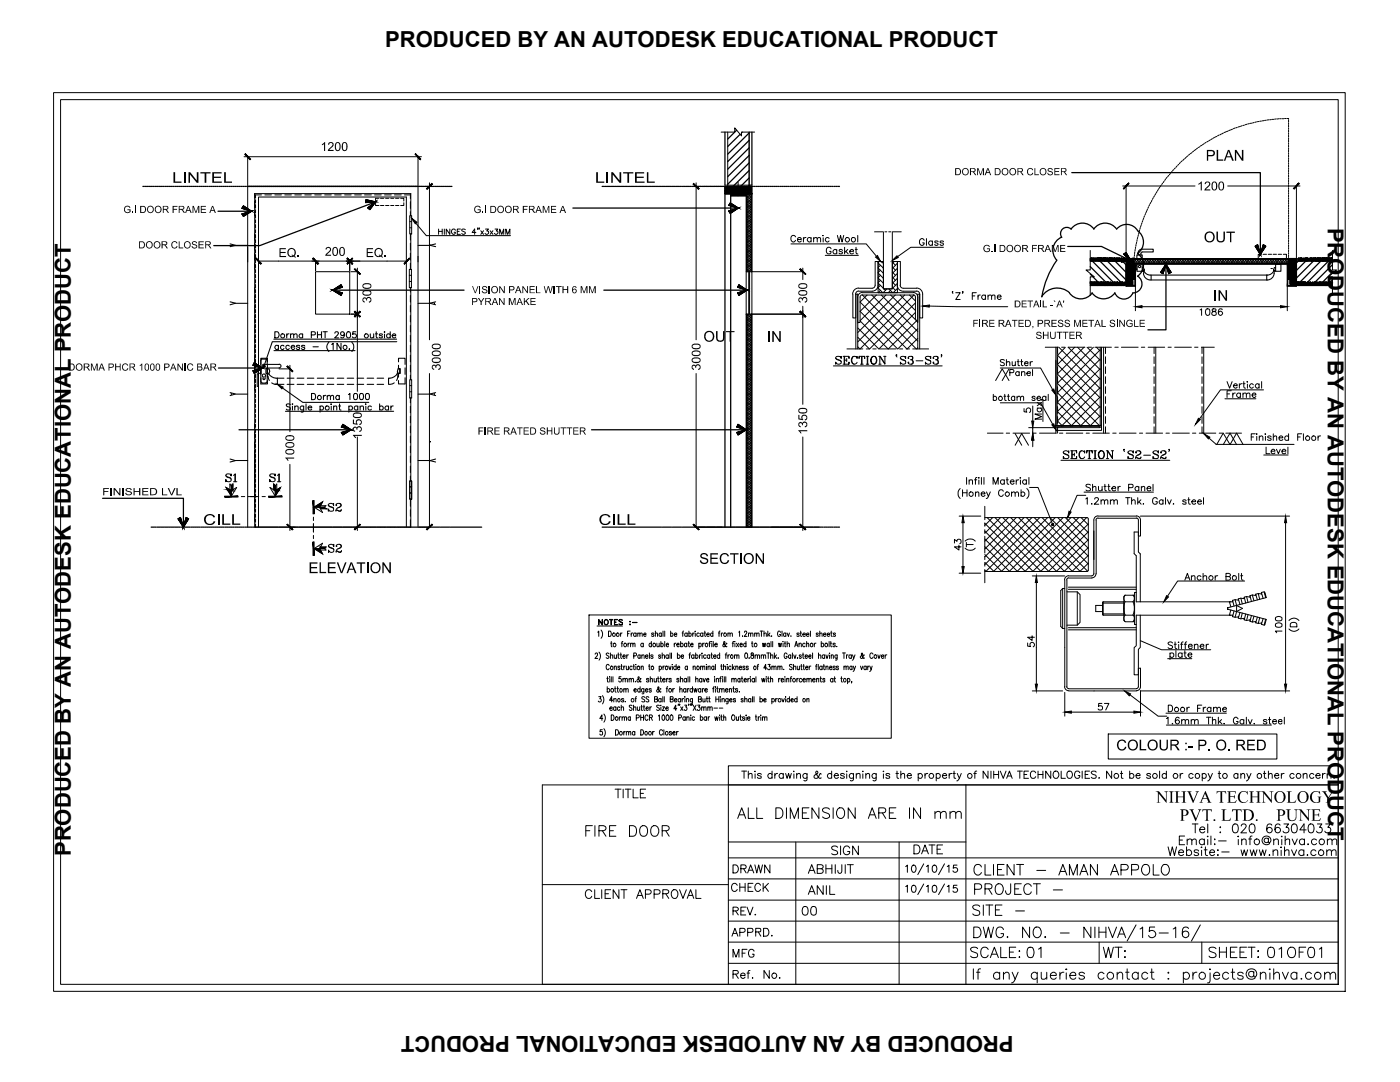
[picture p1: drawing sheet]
<svg xmlns="http://www.w3.org/2000/svg" width="279mm" height="216mm" viewBox="0 0 279 216" stroke-linecap="round" stroke-linejoin="round" font-family="sans-serif">
<defs><g id="words">
<g font-size="4.4">
<text x="76.9" y="9.5">PRODUCED BY AN AUTODESK EDUCATIONAL PRODUCT</text>
<text x="265" y="45.4" transform="rotate(90 265 45.4)">PRODUCED BY AN AUTODESK EDUCATIONAL PRODUCT</text>
<text x="14.2" y="170.8" transform="rotate(-90 14.2 170.8)">PRODUCED BY AN AUTODESK EDUCATIONAL PRODUCT</text>
<text x="202.3" y="206.8" transform="rotate(180 202.3 206.8)">PRODUCED BY AN AUTODESK EDUCATIONAL PRODUCT</text>
</g>
</g></defs>
<!-- layer: Dwg -->
<g fill="none" stroke="#000" stroke-width=".2">
<path d="M50.8 38.6v.9M51 39.9v.6M52.2 38.9h-1.2v.6M52.9 38.9h1.3M54.8 38.9h1.4M56.8 38.9h1.4M58.8 38.9h1.3M60.8 38.9h1.3M62.8 38.9h1.3M64.8 38.9h1.3M66.8 38.9h1.3M68.8 38.9h1.3"/>
<path d="M70.8 38.9h1.3M72.8 38.9h1.3M74.7 38.9h1.4M76.7 38.9h1.4M78.7 38.9h1.4M80.7 38.9h1.2M81.9 38.8v.8M144.7 36.9h4.8M147.3 36.4v2.7M50.8 40.2v1.3M50.8 42.1v.9M50.8 46.7v1.2"/>
<path d="M50.8 48.5v1.4M50.8 50.5v1.4M50.8 52.5v1.2M50.8 57.4v.9M50.8 59v1.4M51 40.8v.7M51 41.9v.6M51 42.8v.7M51 43.8v.7M51 44.8v.7M51 45.8v.7M51 46.8v.7"/>
<path d="M51 47.8v.7M51 48.8v.7M51 49.8v.6M51 50.8v.7M51 51.8v.6M51 52.8v.7M51 53.8v.6M51 54.8v.6M51 55.8v.7M51 56.8v.6M51 57.8v.6M51 58.7v.7"/>
<path d="M51 59.8v.6M81.7 53.7h.4v3.7h-.4zM81.7 56.2h.4M81.7 54.9h.4M81.8 43h.4v3.7h-.4zM81.8 45.5h.4M81.8 44.2h.4M81.9 40.2v1.4M81.9 42.2v.8M81.9 46.7v1.2M81.9 48.5v1.4M81.9 50.5v1.4"/>
<path d="M81.9 52.5v1.2M81.9 57.4v.9M81.9 59v1.3M82.2 43.5l2.9 3.5h16.8M87.5 45.7v1.1M87.5 46.2h.8M88.3 45.7v1.1M88.7 45.7v1.1M89.8 45.7v1.1l-.7-1.1v1.1M90.9 46a.39 .39 0 0 0-.5-.3 .39 .39 0 0 0-.3 .4 .45 .45 0 0 0 .2 .5 .45 .45 0 0 0 .5 0l.1-.3h-.3M91.3 46.2h.3M91.9 45.7h-.6v1.1h.6"/>
<path d="M92.9 45.8l-.3-.1-.5 .1 .1 .3 .7 .3v.2l-.3 .2-.5-.2M95 46.4h-.8l.5-.7v1.1M95.4 45.5h-.1h.1l-.1 .3M95.7 45.5h-.1h.1l-.1 .3M96 46l.5 .8M96.5 46l-.5 .8M96.9 45.7h.6l-.4 .4a.36 .36 0 0 1 .4 .3 .36 .36 0 0 1-.3 .4 .36 .36 0 0 1-.4-.2M97.8 46l.6 .8M98.4 46l-.6 .8M98.8 45.7h.5l-.3 .4a.36 .36 0 0 1 .3 .6 .36 .36 0 0 1-.6-.1M99.7 46.8v-1.1l.4 1.1 .4-1.1v1.1M101 46.8v-1.1l.3 1.1 .5-1.1v1.1"/>
<path d="M157.8 48.7h15.1l2 2.4M158.8 47.3a.48 .48 0 0 0-.6-.3 .48 .48 0 0 0-.4 .4v.4a.48 .48 0 0 0 .4 .5 .48 .48 0 0 0 .6-.4M159.2 47.8h.7a.42 .42 0 0 0-.6-.3 .42 .42 0 0 0 0 .7 .38 .38 0 0 0 .6-.1M160.3 47.4v.9M160.9 47.4h-.3l-.3 .4M161.9 47.6a.42 .42 0 0 0-.7-.1 .42 .42 0 0 0 0 .6 .42 .42 0 0 0 .7 0M161.9 47.4v.9M162.4 47.7l.3-.3h.3l.1 .9M162.4 47.4v.9M163.1 47.7l.2-.3h.4l.1 .9M164.2 47h.1zM164.3 47.4v.9"/>
<path d="M164.7 51h6.6M165.5 47.6a.42 .42 0 0 0-.7-.1 .42 .42 0 0 0 0 .6 .42 .42 0 0 0 .7 0M165.8 49.6a.53 .53 0 0 0-.7-.2 .53 .53 0 0 0-.2 .8 .47 .47 0 0 0 .5 .5 .47 .47 0 0 0 .4-.5h-.2M167 50a.43 .43 0 0 0-.6-.1 .43 .43 0 0 0 0 .7 .43 .43 0 0 0 .6-.1M167 49.8v.9M167.1 47l.4 1.3 .3-1.3 .2 1.3 .4-1.3M168.1 50a.37 .37 0 0 0-.3-.2 .37 .37 0 0 0-.3 .2l.6 .4-.2 .3-.4-.1v-.1M168.6 49.3v1.4M168.8 50.2l.5 .5M169.2 49.8l-.6 .6M169.6 50.2h.7a.41 .41 0 0 0-.6-.4 .41 .41 0 0 0 0 .7l.2 .2 .4-.2M170.2 58.7v4.7h.6v-4.7"/>
<path d="M170.7 49.8h.4M170.8 58.7h.4v10.9M170.8 58.7v10.9M170.8 49.3v1.1l.1 .2 .3 .1M171.2 47v1.3M171.4 57.5a1.21 1.21 0 0 0-1.2 1.2M171.4 58.1a.61 .61 0 0 0-.6 .6M171.4 57.5h2.7M171.4 58.1h2.7M172.1 58.4a.91 .91 0 0 0-.9 .9v5h.4v-5l.1-.3 .4-.2M172.1 58.4h10.2M173 58.9l-1.4 1.4 9.4 9.3"/>
<path d="M174 58.9l9.2 9.2M174 57.5a.61 .61 0 0 0 .7-.6v-4.7h.5v4.7a1.21 1.21 0 0 1-1.2 1.2M174.5 46.3h1.7M174.9 58.9l-3.3 3.2 7.5 7.5 4.1-4M175.2 52.2h1.1v5.4h1.8v-5.4h1v6.2h-3.9zM175.2 57.5l1 .9M175.2 56.5l1.1 1M175.2 55.5l1.1 1M175.2 54.5l1.1 1M175.2 53.5l1.1 1M175.2 52.5l1.1 1M175.5 52.2l-.3 .2"/>
<path d="M175.7 52.9l-.5 .5M175.7 53.9l-.5 .5M175.7 54.9l-.5 .5M175.7 56l-.5 .4M175.7 56.9l-.5 .5M175.7 57.9l-.5 .5M175.9 58.9l7.3 7.3M175.9 52.2l.4 .3M176.3 46.3v11.3h1.8v-11.3M176.3 52.4h-.1M176.3 53.4l-.1 .1M176.3 54.3l-.1 .1"/>
<path d="M176.3 55.4h-.1M176.3 56.4h-.1M176.3 57.3l-.1 .1M176.4 57.6l.3 .3M176.6 46.3h.4M176.8 58.9l-5.2 5.1 5.6 5.6M177 57.6l-.7 .8M177.4 46.3h.4M177.4 57.6l.8 .8M177.7 57.9l-.4 .5M177.7 58.9l5.4 5.3M178.1 57.3l.6 .6"/>
<path d="M178.1 56.3l.6 .6M178.1 55.3l.6 .7M178.1 54.3l.6 .6M178.1 53.3l.6 .6M178.1 52.3l.6 .6M178.2 46.3h1.7M178.5 52.2l-.3 .2M178.7 58.9l-7.5 7.5M179.1 56.9a1.21 1.21 0 0 0 1.2 1.2h2.7M179.1 56.9v-4.7h.6v4.7M179.1 52.5l-.9 1M179.1 53.5l-.9 .9"/>
<path d="M179.1 54.6l-.9 .8M179.1 55.5l-.9 .9M179.1 56.5l-.9 .9M179.1 57.6l-.8 .8M179.6 56.9a.61 .61 0 0 0 .7 .6h2.7M179.6 58.9l3.1 3.1M180.5 58.9l-9.3 9.3M181.5 58.9l1.2 1.2M182.3 58.4a.91 .91 0 0 1 .9 .9v5l-.5-.6v-4.4l-.1-.3-.3-.2M182.3 58.9h-10.2l10.8 10.7M182.4 58.9l-10.8 10.7M182.9 57.5a1.21 1.21 0 0 1 1.2 1.2"/>
<path d="M182.9 58.1a.61 .61 0 0 1 .6 .6M183.5 58.7v4.7h.6v-4.7M183.5 58.7h-.3v10.9M183.5 58.7v10.9M184.4 47.9a.48 .48 0 0 0-.5-.3 .48 .48 0 0 0-.4 .5v.4a.47 .47 0 0 0 .5 .5 .47 .47 0 0 0 .4-.5h-.3M184.9 47.6v1.4M186.1 48.2a.42 .42 0 0 0-.6 0 .42 .42 0 0 0 0 .6 .42 .42 0 0 0 .6 0M186.1 48.1v.9M187.2 48.2l-.2-.1h-.4l-.1 .1 .7 .6a.37 .37 0 0 1-.3 .2 .37 .37 0 0 1-.4-.2M188.3 48.2l-.3-.1h-.4v.1l.2 .3 .4 .1 .1 .2a.37 .37 0 0 1-.4 .2 .37 .37 0 0 1-.3-.2M188.3 49.3h-6.5l-2.7 1.9M190.1 58.2h.1h-.1l.1 .3"/>
<path d="M190.7 58.4h.9l-.9 1.4h.9M192.2 58.2h-.1h.1l-.1 .3M194 59h.5M194.8 58.4h-.8v1.4M195.2 58.9v.9M195.7 58.9a.37 .37 0 0 0-.5 .4M196.7 59a.42 .42 0 0 0-.7 0 .42 .42 0 0 0 0 .6 .42 .42 0 0 0 .7-.1M196.7 58.9v.9M197.2 59.1l.2-.2h.4l.1 .9M197.2 58.9v.9M197.9 59.1l.2-.2h.4l.1 .9M199 59.3h.8a.42 .42 0 0 0-.7-.4 .42 .42 0 0 0 .1 .8 .38 .38 0 0 0 .6-.2"/>
<path d="M226.6 56.6v5.4M256.9 56.6v5.4M50.8 61v1.3M50.8 63v1.3M50.8 65v1.3M50.8 67v1.3M50.8 68.9v1.4M50.8 70.9v1.4M50.8 72.9v1.4M50.8 74.9v1.4M50.8 76.9v1M51 60.7v.7"/>
<path d="M51 61.8v.6M51 62.7v.7M51 63.7v.7M51 64.7v.7M51 65.7v.7M51 66.7v.7M51 67.7v.7M51 68.7v.7M51 69.7v.7M51 70.7v.7M51 71.7v.7M51 72.7v.6"/>
<path d="M51 73.7v.7M51 74.7v.6M51 75.7v.7M51 76.7v.6M51 77.7v.6M51 78.7v.6M51 79.7v.6M81.8 75.8h.4v3.6h-.4zM81.8 78.2h.4M81.8 76.9h.4M81.9 60.9v1.4M81.9 62.9v1.3"/>
<path d="M81.9 64.9v1.3M81.9 66.9v1.3M81.9 68.9v1.3M81.9 70.9v1.3M81.9 72.9v1.3M81.9 74.9v.9M81.9 79.4v1M166.3 73h21.7M166.8 71.5l.9 .4a.53 .53 0 0 1-.2 .8 .53 .53 0 0 1-.7-.5v.5l.1-.2M167.8 71.3l.1-.2v.4a.58 .58 0 0 0-.6-.4 .58 .58 0 0 0-.5 .4l1.1 .7M168.3 71.1h1.1v.4v-.4M168.3 72.7h1.1v-.5v.5"/>
<path d="M168.5 71.1v1.6M168.6 71.1v1.6M168.6 71.9h.4M169 71.5v.7M169 69.6h3.2M170.5 71.1a.87 .87 0 0 0-.5 .8 .87 .87 0 0 0 .5 .8M171 71.3l.1 .2v-.4l-.1 .2-.2-.2a.77 .77 0 0 0-.9 .4 .77 .77 0 0 0 .2 1l.5 .2 .5-.4M171.2 67.3l2.3 2.3h-.6M171.2 69.2l.4 .4M171.2 65.4l4.2 4.2M171.4 64.3l-.2 .2M171.5 71.1l-.1 .4v-.4h1.2v.4l-.1-.4"/>
<path d="M171.7 72.7h.6M171.9 71.1v1.6M172 71.1v1.6M172.9 72.7h.5M172.9 71.1h.5M173.1 71.1v1.6M173.2 71.1v1.6M174.2 69.6h.7M174.3 71.1a.76 .76 0 0 0-.5 .9 .76 .76 0 0 0 .9 .6 .87 .87 0 0 0-.3-1.5 .84 .84 0 0 0-.6 .7 .84 .84 0 0 0 .5 .9M174.4 71.1a.89 .89 0 0 1 0 1.6M175.4 72.7h.4M175.4 71.1h.3l.9 1.4"/>
<path d="M175.5 69.6h3.3M175.6 71.1v1.6M176.3 71.1h.5M176.6 71.1v1.6l-.9-1.5M178.8 70.9h.2h-.2l.2 .3M179.5 69.6h.7M179.7 71.5l.9 .4a.53 .53 0 0 1-.2 .8 .53 .53 0 0 1-.7-.5v.5l.1-.2M180.7 71.3v-.2v.4a.55 .55 0 0 0-.5-.4 .55 .55 0 0 0-.5 .4l1 .7M180.8 69.6h.7M181.3 71.4v.1l-.1-.1 .2-.3a.64 .64 0 0 1 .8 .2l-.1 .4-.4 .1M181.9 71.1l.2 .2v.4l-.2 .1 .2 .1a.43 .43 0 0 1 .2 .4 .43 .43 0 0 1-.4 .4l-.6-.2v-.3v.2M182.1 71.9l.1 .5-.3 .3"/>
<path d="M182.1 69.6h3.2M182.7 60.4l-9.1 9.2M182.7 62.3l-7.3 7.3M182.8 72h1.4M183 64l-5.7 5.6M183.2 67.5l-2.2 2.1M183.2 69.4l-.2 .2M184.7 71.5l.9 .4a.53 .53 0 0 1-.2 .8 .53 .53 0 0 1-.7-.5v.5l.1-.2M185.5 61.1l15.6 .1M185.7 71.3v-.2v.4a.55 .55 0 0 0-.5-.4 .55 .55 0 0 0-.5 .4l1 .7M186.3 71.4v.1l-.1-.1 .2-.3h.7v.6l-.4 .1M186.9 71.1h.2a.39 .39 0 0 1-.2 .7 .45 .45 0 0 1 .4 .4 .45 .45 0 0 1-.4 .5l-.6-.2v-.3v.2"/>
<path d="M187.1 71.9l.1 .5-.3 .3M187.9 70.9h-.1h.1l-.1 .3M198.2 79.3a.38 .38 0 0 1 .6-.1 .38 .38 0 0 1 0 .6 .38 .38 0 0 1-.6-.1M198.2 78.7v1.2M198.7 75.9l1.3-2.3 1.4 2.3M199.6 73.4h8.1l2.4 4.4M200.3 79.1h.4M200.4 71.9l-.3-.2-.5 .2 .1 .3 .7 .3-.1 .4-.4 .1-.3-.2M200.5 78.7l.1 1.2h.2M200.9 72.4l.3-.2h.3v.8M200.9 71.7v1.3M201 79.1h.5"/>
<path d="M201.2 78.7l.1 1.2h.2M201.4 73.6l-1.4 2.3M201.5 74.4l.7-.1 .1-.4-.8-.2v1.3M202 72.2v.7l.3 .1 .3-.2M202.5 79.3a.38 .38 0 0 0-.6-.1 .38 .38 0 0 0 0 .6 .38 .38 0 0 0 .6-.1M202.5 79.1v.8M202.6 72.2v.8M203 79.3l.5-.2 .2 .2v.6M203 72.2h.4M203 79.1v.8M203.2 71.7v1.1v.1l.3 .1M203.4 74.3a.4 .4 0 0 0-.6 0 .4 .4 0 0 0 0 .6 .4 .4 0 0 0 .6-.1"/>
<path d="M203.4 74.2v.8M203.7 79.3l.2-.2h.3l.1 .8M203.7 72.2h.4M203.9 74.4l.3-.2h.3v.8M203.9 71.7v1.1l.3 .2M203.9 74.2v.8M204.5 72.5h.7a.4 .4 0 0 0-.5-.3 .4 .4 0 0 0-.3 .4 .4 .4 0 0 0 .4 .4l.4-.2M204.9 74.5h.7v-.1a.4 .4 0 0 0-.6-.1 .4 .4 0 0 0 0 .6 .4 .4 0 0 0 .6-.1M205.6 72.2v.8M206.1 72.2h-.3l-.2 .3M206.1 73.7v1.3M206.6 79.3a.33 .33 0 0 0-.3-.3 .33 .33 0 0 0-.4 .3l.7 .4-.1 .2h-.1l-.5-.2"/>
<path d="M207 79.4h.7a.41 .41 0 0 0-.5-.3 .41 .41 0 0 0-.3 .6 .41 .41 0 0 0 .5 .2l.3-.2M207.8 79.7v.1zM208.1 79.7v4.4M208.6 69.3h2.6M208.7 79.3a.4 .4 0 0 0-.6-.1 .4 .4 0 0 0 0 .6 .4 .4 0 0 0 .6-.1M208.7 79.1v.8M209.2 78.7v1.2M210.7 69.3v17.1M211 69.3v15.6M211.1 69.3v1.3M211.1 71.2v1.3M211.1 73.2v1.3"/>
<path d="M211.1 75.2v1.3l8.4 8.5M211.1 77.2v1.3M211.1 79.1v1.4M211.1 78.4l6.6 6.7M211.1 74.7l8.5 8.5M211.1 72.8l8.5 8.5M211.3 69.3l8.3 8.2M211.9 69.3h.6M212.6 69.3l-1.5 1.6 8.5 8.5M214.5 69.3l-3.4 3.4M215 69.3l4.6 4.5M216.4 69.3l-5.3 5.3"/>
<path d="M216.5 69.3h-3.3l6.4 6.4M216.9 69.3l2.7 2.6M217.2 69.3h.6M218.2 69.3l-7.1 7.1M218.5 69.3h3.3M218.8 69.3l.8 .7M219.6 69.3v15.6M219.6 69.8l-8.5 8.5M219.6 71.7l-8.5 8.5M219.6 73.6l-8.5 8.5M219.6 75.4l-8.5 8.6M219.6 77.3l-7.8 7.8"/>
<path d="M219.6 79.2l-5.9 5.9M219.8 69.3v15.6M220.2 69.3v17.1M220.6 69.3v1.3M220.6 71.2v1.3M220.6 73.2v1.3M220.6 75.2v1.3M220.6 77.2v1.3M220.6 79.1v1.4M222.5 69.3h.7M223.8 69.3h3.3M227.8 69.3h.7"/>
<path d="M227.9 61.2h27.7M229.1 69.3h3.3M230.3 69.3v1.3M230.3 71.2v1.3M230.3 73.2v1.3M230.3 75.2v1.3M230.3 77.2v1.3M230.3 79.1v1.4M230.7 69.3v17.1M233.1 69.3h.7M234.4 69.3h3.4M238.4 69.3h.7"/>
<path d="M239.5 61.8l.3-.2v1.3M239.8 69.3h2.5M239.9 69.3v1.3M239.9 71.2v1.3M239.9 73.2v1.3M239.9 75.2v1.3M239.9 77.2v1.3M239.9 79.1v1.4M240.2 69.3v17.1M240.8 61.7l.3-.1a.71 .71 0 0 1 .4 .7 .71 .71 0 0 1-.6 .6 .84 .84 0 0 1-.1-1.2zM242 61.7v.3l.3 .2a.39 .39 0 0 1 .4 .3 .39 .39 0 0 1-.3 .4l-.5-.1a.5 .5 0 0 1 .1-.5 .5 .5 0 0 1 .5-.2l.2-.2-.1-.2zM243.9 61.8v-.1a.66 .66 0 0 0-.8 .4 .66 .66 0 0 0 .4 .8 .41 .41 0 0 0 .5-.3 .41 .41 0 0 0-.4-.5 .41 .41 0 0 0-.5 .4"/>
<path d="M244.5 79.6h6.1M244.9 76.1l.5 1.4 .5-1.4M244.9 78.6h.5M245.7 78h-.8v1.3M246 78.4v.9M246.2 76.9h.7a.42 .42 0 0 0-.4-.3 .42 .42 0 0 0-.4 .5 .42 .42 0 0 0 .4 .4l.4-.3M246.5 78.4l-.3 .1-.2 .3M247.3 76.6v.9M247.6 78.6a.42 .42 0 0 0-.7-.1 .42 .42 0 0 0 0 .7 .42 .42 0 0 0 .7-.1M247.6 78.4v.9M247.8 76.6l-.2 .1-.3 .2M248.1 78.7l.3-.3 .3 .1v.8"/>
<path d="M248.1 76.6h.4M248.1 78.4v.9M248.2 76.1v1.1l.4 .3M248.7 78.7l.2-.2h.5l.1 .8M248.9 76.2h.1zM248.9 76.7v.8M249.9 78.8h.7v-.2a.42 .42 0 0 0-.6 0 .42 .42 0 0 0 0 .6 .42 .42 0 0 0 .6-.1M250.1 76.8a.42 .42 0 0 0-.6-.1 .42 .42 0 0 0 0 .6 .42 .42 0 0 0 .6-.1M251.3 76.8a.42 .42 0 0 0-.6-.1 .42 .42 0 0 0 0 .6 .42 .42 0 0 0 .6-.1M251.3 76.6v.9M251.8 76.1v1.4M45.1 94.9l.9 .5a.51 .51 0 0 1-.1 .7 .51 .51 0 0 1-.7-.2l-.1-.2v.4l.1-.2"/>
<path d="M46 94.8l.1-.2v.4a.56 .56 0 0 0-.5-.4 .56 .56 0 0 0-.5 .3l.1 .3 .9 .4M46.6 94.9l.4-.3v1.5M46.6 96.1h.7M46.9 94.6v1.5M50.8 84.6v.9M50.8 86.2v1.3M50.8 88.2v1.3M50.8 89.9v12.1M51 80.7v.6M51 81.6v.7M51 82.7v.6M51 83.6v.7"/>
<path d="M51 84.7v.6M51 85.6v.7M51 86.6v.7M51 87.6v.7M51 88.6v.7M51 89.6v.7M51 90.6v.7M51 91.6v.7M51 92.6v.7M51 93.6v.7M51 94.6v.7M51 95.6v.7"/>
<path d="M51 96.6v.7M51 97.6v.6M51 98.6v.7M51 99.6v.6M53.8 94.9l1 .5a.51 .51 0 0 1-.1 .7 .51 .51 0 0 1-.8-.2l-.1-.2v.4l.1-.2M54.8 94.8l.1-.2v.4a.55 .55 0 0 0-.5-.5 .55 .55 0 0 0-.6 .4l.2 .3 .9 .4M55.4 94.9l.3-.3v1.5M55.4 96.1h.6M55.7 94.6v1.5M81.8 96h.4v3.6h-.4zM81.8 98.4h.4M81.8 97.1h.4"/>
<path d="M81.9 81.1v1.3M81.9 83v1.4M81.9 85v1.3M81.9 87v1.3M81.9 89v1.3M81.9 91v1.3M81.9 93v1.3M81.9 95v1M81.9 99.6v1.4M191.6 97.5a1.36 1.36 0 0 0 0 2M192.1 97.7v1.3M192.1 98.3h.9"/>
<path d="M192.9 95.3v1.3M193 97.7v1.3M193.4 96l.2-.2h.4l.1 .8M193.4 95.7v.9M194.5 95.7h.4M194.7 98.4l.3-.2h.3l.1 .8M194.7 98.2v.8M195 95.3l-.3 .1v.1v1.1M195.4 95.3v.1zM195.4 95.8v.8M195.8 98.5h.8a.43 .43 0 0 0-.6-.3 .43 .43 0 0 0-.2 .7 .43 .43 0 0 0 .7 .1l.1-.2M195.9 95.3v1.3"/>
<path d="M196.4 95.3v1.3M196.9 98.2l.4 .8 .3-.8M197 86.4h3.2M197.3 99l-.5 .5M198.2 96.6v-1.3l.5 1.3 .5-1.3v1.3M199.6 80.4h8.1l2.4 4.3M200.2 98a.53 .53 0 0 0-.7-.2 .53 .53 0 0 0-.2 .7 .48 .48 0 0 0 .4 .5 .48 .48 0 0 0 .5-.3M200.4 95.9a.42 .42 0 0 0-.6 0 .42 .42 0 0 0 0 .6 .42 .42 0 0 0 .6-.1M200.4 95.7v.9M200.8 86.4h.7M200.8 95.7h.4M201 95.3v1.1l.3 .2"/>
<path d="M201.6 96.1h.8l-.1-.2a.42 .42 0 0 0-.6 0 .42 .42 0 0 0 .1 .6 .42 .42 0 0 0 .6-.1M201.9 98.4l.3-.2h.3l.1 .8M201.9 98.2v.8M202.2 86.4h3.3M202.6 98.4l.3-.2h.3l.1 .8M202.6 88.8l1.3-2.3 1.4 2.3M202.6 86.5l1.3 2.3M202.8 95.7v.9M203.3 95.7l-.3 .1-.2 .3M203.7 95.3v.1zM203.7 95.8v.8M203.8 98.3a.42 .42 0 0 1 .6 0 .42 .42 0 0 1 0 .6 .42 .42 0 0 1-.6-.1"/>
<path d="M203.8 97.7v1.3M204.4 81.5v.7h.5a.48 .48 0 0 1 0-.7 .48 .48 0 0 1 .7 .1 .48 .48 0 0 1-.2 .7M204.8 95.9a.42 .42 0 0 0-.6 0 .42 .42 0 0 0 0 .6 .42 .42 0 0 0 .6-.1M204.8 95.7v.9M204.9 97.5a1.36 1.36 0 0 1 0 2M205.3 85.3h5.2M205.3 95.3v1.3M205.5 97.3h1.7l2.9 7.4M206.1 81v3M206.1 85.3v1.2M206.1 87.8v1.3M206.1 86.4h.7"/>
<path d="M207 81.4h.9M207 80.3l.9 .7M207.2 81.4a.42 .42 0 0 0-.1 .7 .42 .42 0 0 0 .6 0 .42 .42 0 0 0 0-.7M207.5 86.4h3.3M207.9 82.6h-1.4l1.4 .5-1.4 .5h1.4M207.9 80.3l-.9 .7M210.7 84.9l.2 .4h.2h8.3l.4-.2v-.2M210.7 84.9h9.1v1h-9.1zM211 84.9l.1 .1M211.1 81.1v1.4M211.1 83.1v1.4M211.1 85.2v1.2"/>
<path d="M211.1 84l1 1.1M211.1 82.2l2.9 2.9M211.1 80.3l4.7 4.8M211.1 85.1h8.3M211.4 86.4h.7M211.7 91.8h21.8M212.2 90.3l1 .5 .1 .5-.4 .2a.54 .54 0 0 1-.7-.4v.4l.1-.2M212.8 86.4h3.3M213.2 90.2l.1-.3v.5a.57 .57 0 0 0-.5-.5 .57 .57 0 0 0-.6 .4l1.1 .7M213.7 89.9h1.2v.5l-.1-.5M213.7 91.5h1.2v-.4l-.1 .4M213.9 89.9v1.6"/>
<path d="M214 89.9v1.6M214 90.7h.4M214.4 90.4v.6M215.8 89.9a.91 .91 0 0 0 0 1.6M216.4 98.2h13.8M216.4 90.2l.1 .2v-.5l-.1 .3-.2-.2a.74 .74 0 0 0-.9 .7 .74 .74 0 0 0 .9 .8l.3-.3M216.7 98.8h-1.7l-1.4 3.3M216.7 99.6l.3-.3v1.3M216.8 86.4h.6M216.9 89.9v.5v-.5h1.1v.5l-.1-.5M217.2 91.5h.5M217.4 89.9v1.6"/>
<path d="M217.5 89.9v1.6M217.6 96.8l-.3-.2-.6 .2 .2 .3 .7 .5-.1 .3h-.5l-.3-.1M218 97.3l.4-.2h.3v.8M218 96.6v1.3M218.1 86.4h3.3M218.3 91.5h.5M218.3 89.9h.5M218.5 99.6l.1-.3h.4l.2 .4-.8 .9h.9M218.5 89.9v1.6M218.6 89.9v1.6M219.2 97.1l.1 .8h.4l.2-.2M219.5 84.9l-.1 .1"/>
<path d="M219.6 81.1l-4.1 4M219.6 83l-2.1 2.1M219.6 84.8l-.3 .3M219.7 89.9a.83 .83 0 0 0-.5 .8 .83 .83 0 0 0 .5 .8 .81 .81 0 0 0 .8-.6 .81 .81 0 0 0-.4-.9 .73 .73 0 0 0-.8 .4 .73 .73 0 0 0 .1 .9l.3 .2M219.7 100l.5-.3 .2 .3v.6M219.7 99.7v.9M219.9 89.9a.89 .89 0 0 1 0 1.6M219.9 97.1v.8M220.3 97.1h.5M220.4 100l.3-.3 .4 .1v.8M220.5 96.6v1.1l.1 .2h.2M220.6 81.1v1.4"/>
<path d="M220.6 83.1v1.4M220.6 85.2v1.2M220.8 91.5h.5M220.8 89.9h.3l.9 1.5M221 89.9v1.6M221.1 97.1h.4M221.3 96.6v1.1v.2h.3M221.6 100l.3-.3 .3 .1 .1 .8M221.6 99.7v.9M221.8 89.9h.4M221.9 97.4h.8a.41 .41 0 0 0-.6-.3 .41 .41 0 0 0-.1 .7l.2 .1 .5-.1M222 89.9v1.6l-.9-1.4"/>
<path d="M222.1 86.4h.6M222.3 100l.3-.3 .4 .1v.8M223.1 97.1v.8M223.4 86.4h3.3M223.6 97.1h-.3l-.2 .3M224.3 89.7h.1h-.1l.1 .4M224.6 99.3h.9M225.1 99.3v1.3M225.1 90.3l1 .5 .1 .5-.4 .2a.48 .48 0 0 1-.7-.4v.4l.1-.2M225.2 97.3h.8l.1-.5-.9-.2v1.3M225.8 100l.4-.3 .3 .1 .1 .8M225.8 99.3v1.3"/>
<path d="M226.1 90.2l.1-.3v.5a.54 .54 0 0 0-.5-.5 .54 .54 0 0 0-.6 .4l1.1 .7M226.7 90.2v.2l-.1-.1a.54 .54 0 0 1 .6-.4 .54 .54 0 0 1 .5 .5l-.3 .3a.73 .73 0 0 0-.8 .8M227.1 99.3v1.3M227.3 97.3a.43 .43 0 0 0-.7-.1 .43 .43 0 0 0 0 .6 .43 .43 0 0 0 .7 0M227.3 97.1v.8M227.3 89.9l.3 .3a.61 .61 0 0 1-.6 .6M227.4 86.4h.6M227.7 91.3l-.2 .2-.6-.2-.3 .1M227.7 91.2l-.2 .3-.6-.2M227.7 99.7l-.6 .7M227.8 97.3l.3-.2h.3l.1 .8M227.8 97.1v.8"/>
<path d="M228.2 90.8h1.4M228.7 86.4h3.3M228.9 97.4h.8a.42 .42 0 0 0-.6-.3 .42 .42 0 0 0-.1 .7l.2 .1 .5-.1M230.1 90.3l1 .5a.53 .53 0 0 1-.3 .7 .53 .53 0 0 1-.7-.4v.4l.1-.2M230.1 96.6v1.3M230.3 81.1v1.4M230.3 83.1v1.4M230.3 85.2v1.2M231 99.6a.53 .53 0 0 0-.8-.2 .53 .53 0 0 0-.2 .7 .47 .47 0 0 0 .5 .5 .47 .47 0 0 0 .5-.5h-.3M231.1 90.2l.1-.3v.5a.54 .54 0 0 0-.5-.5 .54 .54 0 0 0-.6 .4l1.1 .7M231.7 90.2l.1 .1h-.2a.54 .54 0 0 1 .6-.4 .54 .54 0 0 1 .5 .5l-1 .7-.1 .4M232.1 99.9a.43 .43 0 0 0-.6 0 .43 .43 0 0 0 0 .6 .43 .43 0 0 0 .6-.1"/>
<path d="M232.1 99.7v.9M232.3 89.9l.3 .3a.61 .61 0 0 1-.6 .6M232.6 99.3v1.3M232.7 91.3l-.2 .2-.6-.2-.3 .1M232.7 91.2l-.1 .3-.7-.2M232.7 86.4h.7M233 99.7l.4 .9 .4-.9M233.4 89.7h-.2h.2l-.2 .4M234 86.4h3.3M236.7 99.9a.37 .37 0 0 0-.3-.2 .37 .37 0 0 0-.4 .2l.7 .5v.2h-.2h-.4l-.1-.2M237.1 99.7h.4M237.2 99.3v1.1l.1 .2h.3"/>
<path d="M238 86.4h.7M239.3 86.4h3.3M239.9 81.1v1.4M239.9 83.1v1.4M239.9 85.2v1.2M240.2 99.3v1.3M242.8 88.7l1.3-2.3 1.4 2.3 1.3-2.3 1.3 2.3M243.3 86.4h.7M244.1 88.7l1.4-2.3 1.3 2.3M244.6 86.4h3.2M249.7 87.2h.5M250.5 86.6h-.8v1.3"/>
<path d="M250.8 86.6v.1zM250.8 87.1v.8M251.3 87.2l.4-.2 .3 .1v.8M251.3 87v.9M252.2 90.8h4.9M252.5 86.6h.1zM252.5 87.1v.8M252.7 89.2v1.3h.7M253.7 87.2a.4 .4 0 0 0-.4-.2 .4 .4 0 0 0-.3 .2l.7 .4-.3 .3-.4-.2M253.7 90h.8a.42 .42 0 0 0-.6-.3 .42 .42 0 0 0-.2 .7l.3 .1 .5-.1M254.1 87.2l.3-.2 .3 .1 .1 .8M254.1 86.6v1.3"/>
<path d="M254.7 89.6l.4 .9 .4-.9M255.3 87.4h.7a.42 .42 0 0 0-.6-.4 .42 .42 0 0 0-.1 .7l.3 .2 .4-.2M255.8 90h.8a.42 .42 0 0 0-.6-.3 .42 .42 0 0 0-.1 .7l.2 .1 .5-.1M257 89.2v1.3M257.2 87.2a.43 .43 0 0 0-.7-.1 .43 .43 0 0 0 0 .7 .43 .43 0 0 0 .7-.1M257.2 86.6v1.3M259 87.2h.5M259.8 86.6h-.8v1.3M260.1 86.6v1.3M263 87v.9M263.6 87l-.4 .1-.2 .3M50.8 102.6v1.4"/>
<path d="M51 100.6v.6M51 101.6v.6M51 102.6v.6M51 103.6v.6M51 104.5v.7M51.6 105.2v-65.9h29.5v65.9M65.5 100.8l1 .5a.53 .53 0 0 1-.3 .7 .53 .53 0 0 1-.7-.4v.4l.1-.2M65.6 109l.9 .5a.5 .5 0 0 1-.1 .7 .5 .5 0 0 1-.8-.2v-.2v.4v-.2M66.5 100.7l.1-.3v.5a.54 .54 0 0 0-.5-.5 .54 .54 0 0 0-.6 .4l1.1 .7M66.5 108.8l.1-.2v.5a.54 .54 0 0 0-.5-.5 .54 .54 0 0 0-.5 .4l1 .7M67.1 100.7l.1 .1h-.2a.54 .54 0 0 1 .6-.4 .54 .54 0 0 1 .5 .5l-1 .7-.1 .4M67.2 108.9l.1 .1h-.2a.54 .54 0 0 1 .5-.4 .54 .54 0 0 1 .5 .5l-.3 .3a.74 .74 0 0 0-.7 .8"/>
<path d="M67.7 100.4l.3 .2v.3l-.6 .4M67.8 108.6l.2 .2v.4l-.5 .3M68.1 101.8l-.2 .2-.6-.2-.3 .1M68.1 101.6l-.1 .4-.7-.2M68.1 110l-.2 .1-.6-.1-.2 .1M68.1 109.8l-.1 .4h-.3l-.4-.2M81.9 101.7v1.3M81.9 103.7v1.5M190.5 108.4v-.8l.5 .4a.45 .45 0 0 1 .4-.4 .45 .45 0 0 1 .5 .4 .45 .45 0 0 1-.4 .5M191.4 108.8v1l-.9-.7h1.3M191.4 103h4.3M191.4 114.4h4.3"/>
<path d="M192.2 104.3v8.8M192.6 109.4a1.42 1.42 0 0 0 2 0M192.6 108a1.42 1.42 0 0 1 2 0M192.9 108.7h1.3M192.9 108.2v.9M196.5 103.3h20.4l.3 .3v10.2l-.1 .2h-20.6M196.5 113.8l.3 .2M196.5 112.2l1.9 1.8M196.5 110.6l3.4 3.4M196.5 109.1l5 4.9M196.5 107.6l6.6 6.4M196.5 106l8.1 8"/>
<path d="M196.5 104.4l9.7 9.6M196.5 101v2.7M196.5 104.3v.7M196.5 105.7v.7M196.5 107v3.3M196.5 111v.7M196.5 112.3v.7M196.5 113.7v2.6M197 103.3l10.8 10.7M198.1 103.3l-1.6 1.5M198.6 103.3l10.7 10.7M199.7 103.3l-3.2 3.1"/>
<path d="M200.1 103.3l10.8 10.7M201.2 103.3l-4.7 4.7M201.7 103.3l10.8 10.7M202.8 103.3l-6.3 6.2M203.3 103.3l10.7 10.7M204.4 103.3l-7.9 7.8M204.8 103.3l10.8 10.7M205.9 103.3l-9.4 9.4M206 114.9h6.5M206.4 103.3l10.7 10.7M206.8 116.2v20.3M207.5 103.3l-10.7 10.7"/>
<path d="M208 103.3l9.2 9.3M209.1 103.3l-10.8 10.7M209.5 103.3l7.7 7.7M210.6 103.3l-10.8 10.7M211.1 103.3l6.1 6.1M212.1 117.4v8M212.2 103.3l-10.8 10.7M212.5 117.4h-.4l-.4 .4v7.2l.4 .4h.4M212.5 115.7v21.3M212.6 103.3l4.6 4.6M212.9 118.1h2.1l.5 .5v5.6l-.5 .5h-2.1M212.9 115.7v21.3"/>
<path d="M213.2 117.6h13.6M213.2 117.2h13.6M213.3 115.3l-.4 .2v.2M213.3 115.3h4.6M213.7 103.3l-10.7 10.7M214.2 103.3l3 3M215 118.1v6.6M215.3 103.3l-10.8 10.7M215.8 103.3l1.4 1.4M216.9 103.3l-10.8 10.7M217.2 104.5l-9.5 9.5M217.2 106.1l-8 7.9"/>
<path d="M217.2 107.7l-6.4 6.3M217.2 109.2l-4.8 4.8M217.2 110.8l-3.3 3.2M217.2 112.4l-1.7 1.6M217.9 100.5v.1zM217.9 114.9h-4.6a.83 .83 0 0 0-.8 .8M218.3 114.5l-.1 .2-.3 .2M218.7 114.5a.83 .83 0 0 1-.8 .8M218.8 103.8v10.7M219.1 102.9a.83 .83 0 0 0-.8 .9v10.7M219.1 103.4l-.3 .2-.1 .2M219.1 103h7.7"/>
<path d="M219.1 103.4h7.7M224.5 118.7a.96 .96 0 0 0 0 1.3l-.2 1.4 .2 1.3a.96 .96 0 0 0 0 1.3M226.1 118.7a.96 .96 0 0 1 0 1.3l.3 1.4-.3 1.3a.96 .96 0 0 1 0 1.3M226.4 119l-.2-.2h-1.6l-.3 .2v4.8l.3 .3h1.6l.2-.3M226.8 118.2h-.4v6.4h.4M226.8 102.9a.83 .83 0 0 1 .8 .9v3.2h-.4v-3.2l-.1-.2-.3-.2M227.3 100.1l.4 .5M227.6 103h29.8M228.1 100.6h.1zM234.2 100.5v.1zM236.5 115.8l.5-1.4 .5 1.4M236.6 115.3h.7"/>
<path d="M237.8 115.1l.2-.2h.4l.1 .9M237.8 114.9v.9M237.9 100.1h.7a.41 .41 0 0 0-.6-.3 .41 .41 0 0 0-.1 .6l.3 .2 .4-.2M239 100.1h.8a.41 .41 0 0 0-.6-.3 .41 .41 0 0 0-.1 .6l.2 .2 .5-.2M239.7 115a.42 .42 0 0 0-.6 0 .42 .42 0 0 0 0 .6 .42 .42 0 0 0 .6 0M240.1 115.1l.2-.2h.4l.1 .9M240.1 114.4v1.4M242.5 114.9v.9M243 114.9h-.3l-.2 .4M244.7 115h.7l.2-.3-.4-.3h-.5v1.4l.8-.2 .1-.3-.4-.3M246.5 119.7l-.5 .1M246.5 119.7l.3 1.1"/>
<path d="M247.1 119.5l.4 1.1M247.2 114.4v1.4M247.6 114.9h.4M247.6 119.4l-.5 .1v.2h-.6M247.6 119.4l.3 1.1M247.8 114.4v1.1l.3 .3M248.3 119.2v.3l-.7-.1M248.4 115.9h-13.4l-2 3.1M248.8 119l-.5 .2 .3 1.1M248.8 119l.3 1.2M249.5 118.9v.3l-.7-.2M249.9 118.7l-.4 .2 .3 1.1"/>
<path d="M249.9 118.7l.4 1.2M250.6 118.6l.3 1.1M251.1 118.4l-.5 .2v.2l-.7-.1M252.1 119.4l-.4-1.2v.3l-.6-.1 .3 1.2M252.3 118.1l-.6 .1M252.6 119.2l-.3-1.1 .4 1.1-7.7 2.1M256.6 104.3v32.2M117.5 122.7h60.4v24.6h-60.4zM118.8 130.5v-.1a.26 .26 0 0 1 .4 0 .26 .26 0 0 1 0 .3l-.5 .7h.6M119.2 124.9h5M119.3 126.1l.2-.2v1.1M119.5 139h.5l-.3 .4a.32 .32 0 0 1 .3 .5 .32 .32 0 0 1-.6 0"/>
<path d="M119.5 123.6l.7 .9v-.9v1.1l-.7-.9v.9zM119.5 130.1a1.22 1.22 0 0 1 0 1.6M120 125.7a1.28 1.28 0 0 1 0 1.7M120.3 138.8a1.45 1.45 0 0 1 0 1.6M120.7 123.8a.47 .47 0 0 1 .7 .3 .47 .47 0 0 1-.7 .4l-.1-.2zM121.1 135.4h.3M121.2 137.5l.1-.1a.31 .31 0 0 1 .4 .4 .31 .31 0 0 1-.5 .2M121.2 137v1.1M121.2 135v.9l.2 .2M121.4 125.9a.59 .59 0 0 1 .6 .4 .59 .59 0 0 1-.1 .6l-.5 .1zM121.5 130.5l-.2-.2-.3 .2v.2l.4 .2a.28 .28 0 0 1 0 .5 .28 .28 0 0 1-.4-.2M121.6 132.8a.3 .3 0 0 0-.4-.2 .3 .3 0 0 0-.2 .4v.2a.31 .31 0 0 0 .2 .4 .31 .31 0 0 0 .4-.2"/>
<path d="M121.7 123.6l.6 .1zM121.7 135.1h.1M121.7 135.4v.7M121.8 130.9l.2-.2h.2l.1 .7M121.8 130.3v1.1M121.9 128.3h.3M121.9 123.7v1l.1-1M122 128v.8l.2 .3M122 135v1.1M122.3 139.7h-.6l.4-.7v1.1M122.3 135v1.1M122.5 139.6l.2-.2h.2l.1 .7"/>
<path d="M122.5 139.4v.7M122.6 133.1l.2-.2 .2 .1v.6M122.6 130.7v.6l.2 .1 .2-.2M122.6 132.9v.7M122.6 123.6h.6l-.5 .1v.9l.5 .1h-.6zM122.7 124.1h.3l-.3 .1M122.7 137.4h.2M122.8 137v.9l.2 .2M123 130.7v.7M123.1 137.4h.3M123.3 137v.9l.2 .2M123.3 130.7h.3"/>
<path d="M123.4 130.3v.9l.2 .2M123.5 123.8l.3-.2 .4 .2h-.6v.2l.6 .3-.1 .3-.3 .1-.3-.2h.7l-.1-.2-.5-.3zM123.7 133.1l-.1-.2-.3 .2 .4 .2v.3h-.2l-.2-.1M123.8 130.7h.3M123.9 126.3v.7M123.9 130.3v.9l.2 .2M123.9 135h-.3l-.1 .5a.32 .32 0 0 1 .5 0 .32 .32 0 0 1-.1 .4 .32 .32 0 0 1-.4 0M123.9 132.9h.3M124 128.3h.3M124 132.6v.8l.2 .2M124.1 126.3l-.2 .3M124.3 128l-.2 .2v.9"/>
<path d="M124.3 131h.5l-.2-.3a.37 .37 0 0 0-.3 .3 .37 .37 0 0 0 .3 .4l.2-.2M124.3 135.6l.2-.2h.2l.1 .7M124.3 135.4v.7M124.5 139.5l-.2-.1-.3 .1 .4 .3v.2l-.4-.1M124.5 137.6l.2-.2h.2v.7M124.5 132.9v.7M124.5 137.4v.7M124.8 132.9l-.2 .1-.1 .2M124.8 135.6l.2-.2h.2v.7M124.9 137.6l.2-.2h.2l.1 .7M125 132.9v.7h.2l.2-.2M125.1 130.7v.7"/>
<path d="M125.3 126.4h.2M125.3 128.3v.8M125.4 130.7h-.2l-.1 .3M125.4 132.9v.7M125.5 135.6l.3-.2h.1l.1 .7M125.5 135.4v.7M125.6 128.3l-.3 .3M125.7 124l.1 .1zM125.7 124h.1M125.7 124.5l.1 .2zM125.7 124.6h.1M125.8 125.9h-.5v1.1"/>
<path d="M125.8 128.6l.3-.3 .2 .1v.7M125.8 128.3v.8M126 135.6l.2-.2h.2v.7M126 126.3v.7M126.1 133.1v-.1a.33 .33 0 0 0-.4 .3 .33 .33 0 0 0 .4 .3v-.1M126.2 124.2h.9zM126.3 128.6l.2-.3 .2 .1v.7M126.3 126.3l-.2 .1-.1 .2M126.4 132.9h.2M126.5 132.6v.8l.1 .2M126.5 130.9l.4-.1 .1-.4-.5-.1v1.1M126.5 137.7h.5l-.1-.3a.31 .31 0 0 0-.4 .3 .31 .31 0 0 0 .4 .3h.1"/>
<path d="M126.7 139.4h.3M126.8 136v.1zM126.9 132.6h.1M126.9 133v.6M126.9 126.4a.31 .31 0 0 0-.5 .3 .31 .31 0 0 0 .5 .2M126.9 126.3v.7M127 139l-.1 .2v.9M127.3 126.5l.4-.1v.6M127.3 126.3v.7M127.7 126.5l.2-.2 .2 .1 .1 .6M127.7 130.8v-.1a.31 .31 0 0 0-.4 .3 .31 .31 0 0 0 .4 .3v-.1M127.7 137.5v-.1a.32 .32 0 0 0-.5 .4 .31 .31 0 0 0 .5 .2"/>
<path d="M127.7 130.7v.7M127.7 137v1.1M127.9 135.5v-.1a.64 .64 0 0 1-.7 .6v-.3l.4-.4-.1-.3-.1 .4 .3 .6 .2 .1v-.1M128 133.1l.2-.2 .1 .1 .1 .6M128 132.9v.7M128.1 130.9l.2-.2h.2l.1 .7M128.1 130.7v.7M128.4 128.5a.29 .29 0 0 0-.4 0 .29 .29 0 0 0 0 .4 .29 .29 0 0 0 .4 0M128.4 128.3v.8M128.5 126.6h.4l-.1-.2a.29 .29 0 0 0-.3 .3 .29 .29 0 0 0 .4 .2M128.5 137.4v1h-.4M128.5 137.5l-.1-.1a.31 .31 0 0 0-.4 .4 .31 .31 0 0 0 .5 .2"/>
<path d="M128.7 139.2l-.2-.2-.3 .1-.1 .3 .4 .2 .2 .3-.2 .2-.4-.2M128.8 131h.5l-.1-.3a.31 .31 0 0 0-.4 .3 .31 .31 0 0 0 .5 .2M128.8 137.7h.5l-.1-.3a.31 .31 0 0 0-.4 .3 .31 .31 0 0 0 .4 .3h.1M129.4 132.9h.3M129.5 139.2a.27 .27 0 0 0-.4-.2 .27 .27 0 0 0 0 .5l.3 .1a.28 .28 0 0 1-.1 .5 .28 .28 0 0 1-.4-.2M129.5 135.5l-.2-.1h-.2v.2l.3 .1 .1 .2-.2 .2-.3-.2M129.6 132.6v.8l.1 .2M129.6 130.3v1.1M129.8 135.6l.2-.2h.2v.7M129.8 135v1.1M130 128.5l-.1-.1a.33 .33 0 0 0-.4 .3 .33 .33 0 0 0 .4 .3l.1-.1M130 137.5l-.2-.1-.3 .1 .4 .3v.2l-.2 .1-.2-.1"/>
<path d="M130 128v1.1M130.3 130.8l-.4-.1v.2l.4 .1v.2l-.1 .2-.3-.2M130.5 126.4h-.4v.2l.4 .1v.2l-.2 .1-.3-.1M130.5 135.4l.1 .6 .2 .1 .2-.2M130.6 139.5h.5v-.4l-.5-.1v1.1l.6-.1v-.3l-.2-.2M130.8 126.5l.2-.2 .2 .1v.6M130.8 125.9v1.1M131 135.4v.7M131.1 128.3v.7l.2 .1 .3-.3M131.2 135.4h.3M131.3 135v.9l.3 .2M131.6 133.1v-.1a.32 .32 0 0 1 .4 .3 .32 .32 0 0 1-.4 .3v-.1"/>
<path d="M131.6 128.3v.8M131.6 132.9v1.1M131.7 135.4h.3M131.9 130.8l-.4-.1v.2l.3 .1 .1 .2-.2 .2-.3-.2M131.9 135v.9l.2 .2M131.9 128.5l.1-.1a.32 .32 0 0 1 .4 .3 .32 .32 0 0 1-.4 .3l-.1-.1M131.9 137.5l-.1-.1a.57 .57 0 0 1-.7 .6v-.3l.4-.4-.1-.3-.1 .2 .1 .4 .4 .5 .1-.1M131.9 128v1.1M131.9 139.5v-.1a.32 .32 0 0 0-.5 .4 .31 .31 0 0 0 .5 .1M131.9 139.4v.7M132 126.4h-.1a.3 .3 0 0 0-.4 .2 .3 .3 0 0 0 .5 .3M132 126.3v.7"/>
<path d="M132.2 130.9l.2-.2h.2v.7M132.2 130.3v1.1M132.2 135.7h.5v-.2a.3 .3 0 0 0-.4 0 .3 .3 0 0 0 0 .4 .3 .3 0 0 0 .4 0M132.3 139v1.1M132.3 125.9v1.1M132.3 132.9v.7M132.6 139v1.1M132.6 132.9l-.2 .1-.1 .2M132.7 125.9v1.1M132.7 128v1.1M133 128.6h.4l-.1-.2a.32 .32 0 0 0-.4 .3 .32 .32 0 0 0 .4 .3l.1-.1M133 137.4h.2"/>
<path d="M133 135.4v.7M133.3 137l-.2 .2v.9M133.3 135.4h-.2l-.1 .3M133.4 130.8l-.1-.1a.31 .31 0 0 0-.4 .3 .31 .31 0 0 0 .5 .2M133.4 130.7v.7M133.5 132.9l.2 .7 .2-.7M133.7 130.3v1.1M133.8 139.5h.5v-.4l-.5-.1v1.1l.5-.1 .1-.3-.3-.2M133.8 126.4h.1a.29 .29 0 0 1 .4 .3 .29 .29 0 0 1-.5 .2M133.8 125.9v1.1M134 135.5l-.2-.1h-.3v.2l.3 .1 .2 .2-.2 .2-.3-.2M134 130.3v1.1"/>
<path d="M134.1 132.6h.1M134.2 133v.6M134.3 137.4v.7M134.6 126.6h.5l-.1-.2a.31 .31 0 0 0-.4 .3 .31 .31 0 0 0 .5 .2M134.6 128.3v.8M134.6 139.7h.5l-.2-.3a.3 .3 0 0 0-.3 .4 .3 .3 0 0 0 .5 .1M134.6 137.4h-.2l-.1 .3M134.9 128.3l-.2 .1-.1 .2M134.9 133.1a.29 .29 0 0 0-.4 0 .29 .29 0 0 0 0 .4 .29 .29 0 0 0 .4 0M134.9 132.6v1M135.1 128.6h.4v-.2a.33 .33 0 0 0-.4 .3 .33 .33 0 0 0 .4 .3v-.1M135.2 133.2h.5l-.1-.2a.32 .32 0 0 0-.4 .3 .32 .32 0 0 0 .4 .3l.1-.1"/>
<path d="M135.2 130.8l.1-.1a.31 .31 0 0 1 .4 .3 .31 .31 0 0 1-.5 .2M135.2 130.3v1.1M135.5 135.5v-.1h-.4v.2l.4 .3-.2 .2-.2-.2M135.7 137.6l.2-.2h.2v.7M135.7 137v1.1M135.8 135.6l.2-.2h.2l.1 .7M135.8 135v1.1M135.8 139.5l-.1-.1a.31 .31 0 0 0-.4 .4 .31 .31 0 0 0 .5 .1M135.8 128.5a.29 .29 0 0 1 .5 0 .29 .29 0 0 1 0 .4 .29 .29 0 0 1-.5 0M135.8 128v1.1M135.8 139.4v.7M135.9 131h.5l-.1-.3a.31 .31 0 0 0-.4 .3 .31 .31 0 0 0 .5 .2"/>
<path d="M136.1 139.4v.7M136.1 126.3h.3M136.4 125.9l-.1 .2v.9M136.5 139.4h-.2l-.2 .3M136.7 139v.1zM136.7 139.4v.7M136.9 137.5l-.1-.1a.31 .31 0 0 0-.4 .4 .31 .31 0 0 0 .5 .2M136.9 137.4v.7M137 139.6l.2-.2h.2v.7M137 139.4v.7M137 135.5a.29 .29 0 0 0-.4 0 .29 .29 0 0 0 0 .4 .29 .29 0 0 0 .4 0M137 135.4v.7"/>
<path d="M137.1 128.5l-.1-.1a.32 .32 0 0 0-.4 .3 .32 .32 0 0 0 .4 .3l.1-.1M137.1 128.3v.8M137.1 126.4a.31 .31 0 0 0-.5 .3 .31 .31 0 0 0 .5 .2M137.1 126.3v.7M137.2 133.1l-.1-.1a.32 .32 0 0 0-.4 .3 .32 .32 0 0 0 .4 .3l.1-.1M137.2 132.9v.7M137.2 137.4v.7M137.3 128.3h.3M137.3 135v1.1M137.4 128v.8l.3 .3M137.5 126.4a.3 .3 0 0 1 .5 .2 .3 .3 0 0 1-.5 .3M137.5 125.9v1.1"/>
<path d="M137.5 130.7h.3M137.5 137.4h-.2l-.1 .3M137.7 135v1.1M137.8 128.6h.5v-.1a.29 .29 0 0 0-.4 0 .29 .29 0 0 0 0 .4 .29 .29 0 0 0 .4 0M137.8 130.3l-.2 .2v.9M138.2 139.4v1h-.3M138.2 139.5l-.1-.1a.29 .29 0 0 0-.4 .4 .29 .29 0 0 0 .5 .1M138.2 137.5l-.1-.1a.31 .31 0 0 0-.4 .4 .31 .31 0 0 0 .5 .2M138.2 137v1.1M138.2 126.3v.7M138.3 133.1l.2-.2 .2 .1 .1 .6M138.3 132.9v.7"/>
<path d="M138.5 137.4l.1 .7 .2-.7 .2 .7 .1-.7M138.5 130.8l-.1-.1a.31 .31 0 0 0-.4 .3 .31 .31 0 0 0 .5 .2M138.5 130.7v.7M138.6 126.3l-.2 .1-.2 .2M138.8 125.9v.2zM138.8 126.4v.6M138.8 130.8l.1-.1a.31 .31 0 0 1 .4 .3 .31 .31 0 0 1-.4 .3l-.1-.1M138.8 135.6l.3-.2h.2v.7M138.8 130.3v1.1M138.8 135v1.1M139.4 139.5h.5v-.4l-.5-.1v1.1l.5-.1 .1-.3-.2-.2M139.5 128.5l.1-.1a.32 .32 0 0 1 .3 .3 .32 .32 0 0 1-.3 .3l-.1-.1"/>
<path d="M139.5 128.3v1.1M139.6 126.4h-.1a.31 .31 0 0 0-.5 .3 .32 .32 0 0 0 .6 .2M139.6 130.7v.7M139.8 133.1l.2-.2 .2 .1v.6M139.8 132.9v.7M139.9 137.5l-.1-.1a.32 .32 0 0 0-.5 .4 .32 .32 0 0 0 .6 .2M139.9 137.4v.7M139.9 130.7h-.2l-.1 .3M140.1 135.5a.29 .29 0 0 0-.5 0 .29 .29 0 0 0 0 .4 .29 .29 0 0 0 .5 0M140.1 135.4v.7M140.1 130.3v.1zM140.1 130.7v.7"/>
<path d="M140.2 137.4v.7M140.2 133.1l.2-.2 .3 .1v.6M140.2 128.3v.8M140.3 139.4v.6l.2 .1 .2-.2M140.3 126.4h-.1a.31 .31 0 0 0-.4 .3 .31 .31 0 0 0 .5 .2M140.3 126.3v.7M140.3 135.4l.2 .7 .3-.7M140.5 137.4l-.3 .3M140.5 126.3h.3M140.6 128.3l-.2 .1-.2 .2M140.7 125.9v.9l.1 .2M140.7 137.7h.5l-.1-.3a.31 .31 0 0 0-.4 .4 .31 .31 0 0 0 .5 .2"/>
<path d="M140.7 139.4v.7M140.9 130.8l-.1-.1a.31 .31 0 0 0-.4 .3 .31 .31 0 0 0 .5 .2M141 132.6h.1M141 139.4h.3M141 135.7h.5l-.1-.2a.32 .32 0 0 0-.4 .2 .32 .32 0 0 0 .4 .3l.1-.1M141 133v.6M141 126.6h.5v-.2a.31 .31 0 0 0-.5 .3 .31 .31 0 0 0 .5 .2M141.1 139v.9l.2 .2M141.3 133.1l.2-.2 .2 .1v.6M141.3 132.9v.7M141.4 139.4h.3M141.5 128.3h.3"/>
<path d="M141.5 139v.9l.3 .2M141.6 130.8l-.1-.1a.31 .31 0 0 0-.4 .3 .31 .31 0 0 0 .5 .2M141.6 130.7v.7M141.8 128l-.2 .2v.9M141.9 130.7h.2M142 130.3v.9l.2 .2M142 128h.1M142.1 128.4v.7M142.2 137.4h.3M142.3 126.4h-.1a.29 .29 0 0 0-.4 .3 .29 .29 0 0 0 .5 .2M142.3 125.9v1.1M142.4 128v1.1"/>
<path d="M142.4 131h.5l-.1-.3a.31 .31 0 0 0-.4 .3 .31 .31 0 0 0 .5 .2M142.5 133.1l-.1-.1a.32 .32 0 0 0-.4 .3 .32 .32 0 0 0 .4 .3l.1-.1M142.5 132.9v.7M142.5 137l-.1 .2v.9M142.6 135.1h.1M142.6 135.4v.7M142.6 128.6h.6l-.1-.1a.29 .29 0 0 0-.4 0 .29 .29 0 0 0 0 .4 .29 .29 0 0 0 .5 0M142.8 137v.1zM142.8 132.6v1M142.8 137.4v.7M142.9 139v1.1M142.9 139.5h.6"/>
<path d="M142.9 135.6l.3-.2h.2v.7M142.9 135.4v.7M143 137.4h.3M143.2 137v.9l.2 .2M143.4 126.3h.3M143.5 139v1.1M143.6 137.6l.2-.2h.2v.7M143.6 137.4v.7M143.6 130.8l-.1-.1a.31 .31 0 0 0-.4 .3 .31 .31 0 0 0 .5 .2M143.6 130.3v1.1M143.6 135.4h.3M143.7 125.9l-.2 .2v.9"/>
<path d="M143.7 139v.1zM143.7 139.4v.7M143.8 132.9h.3M144 132.6v.8l.2 .2M144 135l-.3 .2v.9M144 126.3v.7M144 137.6l.3-.2h.2v.7M144.1 139.6l.2-.2h.2l.1 .7M144.1 139.4v.7M144.2 135.1h.1M144.2 135.4v.7M144.3 126.3l-.3 .3"/>
<path d="M144.4 133.1l.2-.2 .2 .1v.6M144.4 132.6v1M144.6 135v1.1M144.7 130.7h.3M144.8 137.7h.5l-.1-.3a.31 .31 0 0 0-.4 .4 .31 .31 0 0 0 .5 .2M144.9 135v1.1M145.1 128.5l-.1-.2a.57 .57 0 0 1-.7 .7v-.4l.4-.3-.1-.3-.2 .1 .2 .5 .3 .4h.2M145.1 130.3l-.2 .2v.9M145.1 132.6h.1M145.1 133v.6M145.3 126.5l.1-.2 .3 .1v.6M145.3 126.3v.7"/>
<path d="M145.3 130.7v.7M145.3 139.4v1h-.4M145.3 139.5l-.1-.1a.31 .31 0 0 0-.4 .4 .31 .31 0 0 0 .5 .1M145.6 137.6l.1-.2h.3v.7M145.6 137.4v.7M145.6 139.7h.5l-.1-.3a.29 .29 0 0 0-.4 .4 .29 .29 0 0 0 .5 .1M145.6 130.7h-.2l-.1 .3M145.7 126.5l.2-.2 .2 .1 .1 .6M145.9 133.1l-.1-.1a.33 .33 0 0 0-.4 .3 .33 .33 0 0 0 .4 .3l.1-.1M146 135.6l.2-.2h.3v.7M146 135.4v.7M146.1 128.3h.3"/>
<path d="M146.2 132.6v1M146.2 137.4h.3M146.3 133.2l.3 .4M146.4 137v.9l.2 .2M146.5 128l-.3 .2v.9M146.5 135.6l.2-.2h.2v.7M146.5 132.9l-.3 .5M146.6 130.9l.2-.2h.2l.1 .7M146.6 130.7v.7M146.6 128h.1M146.7 128.4v.7M146.8 139.5l-.2-.1-.3 .1 .5 .3v.2l-.5-.1"/>
<path d="M146.8 133.1l.2-.2 .2 .1 .1 .6M146.8 132.9v.7M147 128.3l.4 .8M147.1 130.9l.1-.2h.2l.1 .7M147.2 137.5l-.1-.1-.3 .1 .4 .3v.2l-.3 .1-.1-.1M147.4 126.1l.2-.2v1.1M147.4 128.3l-.4 .8M147.5 133.2h.5l-.1-.2a.33 .33 0 0 0-.4 .3 .33 .33 0 0 0 .4 .3l.1-.1M147.6 138h.1M147.7 128.6h.5a.24 .24 0 0 0-.3-.3 .24 .24 0 0 0-.2 .3l.1 .4 .2 .1 .2-.2M147.7 135.5l-.1-.1a.33 .33 0 0 0-.4 .3 .33 .33 0 0 0 .4 .3l.1-.1M147.7 135.4v.7"/>
<path d="M147.9 135.4h.3M148.1 135v.9l.2 .2M148.2 126.9h.1M148.3 139.5l-.1-.1-.3 .1 .4 .3v.2l-.4-.1M148.5 135.7h.5l-.1-.2a.31 .31 0 0 0-.4 .2 .31 .31 0 0 0 .4 .3l.1-.1M148.6 126.2v-.2a.29 .29 0 0 1 .4 .1 .29 .29 0 0 1-.1 .4l-.4 .5h.6M148.6 139.6l.2-.2h.2l.1 .7M148.6 139v1.1M148.7 133.1l-.1-.1h-.3v.2l.4 .3-.2 .1-.3-.1M148.7 130.4l.2-.1a.61 .61 0 0 1 .3 .5 .61 .61 0 0 1-.3 .6l-.3-.5zM148.9 128.5l-.1-.1a.33 .33 0 0 0-.4 .3 .33 .33 0 0 0 .4 .3l.1-.1M148.9 128v1.1"/>
<path d="M149.3 135.4v.7M149.3 133.1l-.1-.2-.3 .2 .4 .2v.3h-.3l-.1-.1M149.4 126.5l.4-.1v.6M149.4 126.3v.7M149.5 131.3h.1M149.6 135.4h-.2l-.1 .3M149.7 135.1h.1M149.8 135.4v.7M149.8 126.5l.2-.2 .2 .1 .1 .6M149.8 139.5v-.1a.32 .32 0 0 0-.5 .4 .31 .31 0 0 0 .5 .1M149.8 139.4v.7M149.9 130.4v.3a.37 .37 0 0 1 .5 .3 .37 .37 0 0 1-.3 .4 .39 .39 0 0 1-.2-.5 .39 .39 0 0 1 .5-.2v-.3z"/>
<path d="M150 128.3h.3M150.1 128v.8l.2 .3M150.2 139v1.1M150.5 139v1.1M150.6 135.5a.29 .29 0 0 0-.5 0 .29 .29 0 0 0 0 .4 .29 .29 0 0 0 .5 0M150.6 135.4v.7M150.6 126.5l.4-.1v.6M150.6 126.3v.7M150.7 130.9l.2-.2h.2l.1 .7M150.7 130.7v.7M150.9 135v1.1M151 126.5l.2-.2 .3 .1v.6"/>
<path d="M151.1 132.9h.3M151.2 130.9l.2-.2h.1l.1 .7M151.4 132.6l-.2 .2v.8M151.7 139.5l.1-.1a.31 .31 0 0 1 .4 .4 .31 .31 0 0 1-.5 .1M151.7 139v1.1M151.7 125.9h.6M151.9 130.9l.2-.2h.2l.1 .7M151.9 130.7v.7M152 125.9v1.1M152 135.4l.2 .7 .1-.7 .2 .7 .2-.7M152.2 128.3l.1 .8 .2-.8 .1 .8 .2-.8M152.4 130.9l.2-.2h.2v.7"/>
<path d="M152.4 139.7h.5l-.2-.3a.3 .3 0 0 0-.3 .4 .3 .3 0 0 0 .5 .1M152.5 126.5l.2-.2 .2 .1v.6M152.5 125.9v1.1M152.9 135.1h.1M152.9 135.4v.7M153 133.3h-.6l.4-.7v1M153 130.3h.6M153.2 135.4h.3M153.2 125.9v1.1M153.3 132.6h.4l-.2 .4a.31 .31 0 0 1 .2 .4 .31 .31 0 0 1-.5 0M153.3 135v.9l.2 .2M153.3 130.3v1.1"/>
<path d="M153.4 126.6l.3 .4M153.5 128.5l-.1-.1a.32 .32 0 0 0-.3 .3 .32 .32 0 0 0 .3 .3l.1-.1M153.5 128.3v.8M153.7 126.3l-.5 .5M153.8 130.9l.2-.2h.2v.7M153.8 135.6l.2-.2h.2v.7M153.8 130.3v1.1M153.8 135v1.1M153.9 128v1.1M154 126.9h.1M154 139.5l.1-.1a.31 .31 0 0 1 .4 .4 .31 .31 0 0 1-.5 .1M154 133.1l.2-.2 .2 .1 .1 .6"/>
<path d="M154 132.9v.7M154 139.4v1M154.2 128v1.1M154.5 133.1l.2-.2 .1 .1 .1 .6M154.5 130.3v1.1M154.7 131l.3 .4M154.8 139.4v.7M155 130.7l-.5 .5M155.1 139.4h-.2l-.1 .3M155.2 133.1l.2-.2 .2 .1v.6M155.2 132.9v.7M155.3 131.3h.1"/>
<path d="M155.3 128.3l.2 .8 .1-.8 .2 .8 .2-.8M155.4 135.4v.7M155.6 133.1l.2-.2 .2 .1 .1 .6M155.7 135.4h-.2l-.1 .3M155.8 126.2a.31 .31 0 0 0-.4-.3 .31 .31 0 0 0-.2 .5v.2a.31 .31 0 0 0 .3 .4 .31 .31 0 0 0 .3-.4h-.2M155.9 135.7h.5a.24 .24 0 0 0-.3-.3 .24 .24 0 0 0-.2 .3l.1 .3 .2 .1 .2-.2M156 139.4l.3 .7 .2-.7M156.1 125.9v1.1M156.2 128h.1M156.3 128.4v.7M156.4 133.5h.1M156.5 128.3h.3"/>
<path d="M156.7 128v1l.1 .1M156.6 135.1h.1M156.7 135.4v.7M156.8 139v.1zM156.8 139.4v.7M156.8 126.4l-.1-.1a.3 .3 0 0 0-.3 .4 .3 .3 0 0 0 .4 .2M156.8 126.3v.7M157 135.6l.2-.2h.2v.7M157 135.4v.7M157.1 128.6l.2-.3 .2 .1 .1 .7M157.1 126.3l.2 .7 .3-.7M157.1 130.5a.31 .31 0 0 0-.4-.2 .31 .31 0 0 0-.2 .4v.3a.32 .32 0 0 0 .3 .4 .32 .32 0 0 0 .3-.4h-.2"/>
<path d="M157.1 128v1.1M157.6 139.5l-.1-.1a.32 .32 0 0 0-.5 .4 .31 .31 0 0 0 .6 .1M157.6 139v1.1M157.7 135.4h.3M157.8 126.9h.1M157.8 130.8l-.1-.1a.31 .31 0 0 0-.4 .3 .31 .31 0 0 0 .4 .3l.1-.1M157.8 130.7v.7M157.8 139.7h.5l-.1-.3a.29 .29 0 0 0-.4 .4 .29 .29 0 0 0 .5 .1M158 135l-.2 .2v.9M158.1 132.7a.27 .27 0 0 0-.4-.1 .27 .27 0 0 0 0 .4l.2 .1a.28 .28 0 0 1 .1 .5 .28 .28 0 0 1-.4-.1M158.1 130.3v1.1M158.4 133.1l.2-.2 .2 .1v.6"/>
<path d="M158.4 132.6v1M158.4 130.7l.3 .7 .2-.7M158.6 129.1l.3-1.1 .3 1.1M158.7 128.7h.4M159 135.4v.7M159.1 139.5l-.1-.1a.31 .31 0 0 0-.4 .4 .31 .31 0 0 0 .5 .1M159.1 139v1.1M159.1 132.9l.1 .7h.2l.1-.2M159.2 131.3h.1M159.3 135.4h-.2l-.1 .3M159.5 128.6l.2-.3 .2 .1v.7M159.5 128.3v.8"/>
<path d="M159.5 126.4h-.4v.2l.4 .1v.2l-.2 .1-.3-.1M159.5 132.9v.7M159.7 126.3h.3M159.8 125.9v.9l.2 .2M159.8 132.9h.2M159.9 132.6v1h.2M159.9 130.8l-.4-.1v.2l.4 .1v.2l-.1 .2-.3-.2M160 135.5a.29 .29 0 0 0-.4 0 .29 .29 0 0 0 0 .4 .29 .29 0 0 0 .4 0M160.1 130.7h.3M160.2 126.6h.5l-.1-.2a.31 .31 0 0 0-.4 .3 .31 .31 0 0 0 .5 .2M160.2 135.7h.5v-.2a.3 .3 0 0 0-.4 0 .3 .3 0 0 0 0 .4 .3 .3 0 0 0 .4 0M160.3 130.3v.9l.2 .2"/>
<path d="M160.3 132.9h.2M160.4 132.6v.8l.2 .2M160.7 128.5a.29 .29 0 0 0-.4 0 .29 .29 0 0 0 0 .4 .29 .29 0 0 0 .4 0M160.7 131h.4l-.1-.3a.37 .37 0 0 0-.3 .3 .37 .37 0 0 0 .3 .4l.1-.2M160.8 133.2h.4l-.1-.2a.32 .32 0 0 0-.3 .3 .32 .32 0 0 0 .3 .3l.1-.1M160.9 126.6h.5v-.2a.31 .31 0 0 0-.5 .3 .31 .31 0 0 0 .5 .2M161 128.6l.1-.3 .3 .1v.7M161 128v1.1M161 139.6l.2-.2h.2v.7M161 135.6l.2-.2h.2v.7M161 135.4v.7M161 139.4v.7"/>
<path d="M161.4 131h.5l-.1-.3a.31 .31 0 0 0-.4 .3 .31 .31 0 0 0 .4 .3l.1-.1M161.4 135.6l.3-.2h.2v.7M161.5 132.9v.7M161.7 125.9v1.1M161.8 132.9l-.2 .1-.1 .2M162.2 135.7h.5l-.1-.2a.3 .3 0 0 0-.4 0 .3 .3 0 0 0 .1 .4 .3 .3 0 0 0 .4 0M162.2 130.3v1.1M162.5 128.3v.8M162.8 132.9h.3M162.8 128.3l-.2 .1-.1 .2M163 135.6l.2-.2h.2v.7M163 135.4v.7"/>
<path d="M163.1 132.6l-.2 .2v.8M163.3 126.4l-.2-.1-.2 .1 .4 .3v.2h-.4M163.3 132.6v1M163.4 130.9l.2-.2h.2v.7M163.4 130.3v1.1M163.6 126.5l.2-.2 .2 .1 .1 .6M163.6 125.9v1.1M163.6 135.4h.3M163.8 135v.9l.2 .2M163.9 128.5a.29 .29 0 0 1 .4 0 .29 .29 0 0 1 0 .4 .29 .29 0 0 1-.4 0M163.9 128v1.1M164.1 133.1a.29 .29 0 0 0-.5 0 .29 .29 0 0 0 0 .4 .29 .29 0 0 0 .5 0"/>
<path d="M164.1 132.9v.7M164.3 132.9h.3M164.3 126.6h.5l-.1-.2a.31 .31 0 0 0-.4 .3 .31 .31 0 0 0 .5 .2M164.4 132.6v.8l.2 .2M164.6 130.8l-.1-.1a.31 .31 0 0 0-.4 .3 .31 .31 0 0 0 .5 .2M164.6 130.7v.7M164.6 135.5v-.1h-.4v.2l.4 .3-.1 .2-.3-.2M164.8 133.1l.2-.2 .2 .1 .1 .6M164.8 130.7l.2 .7 .3-.7M164.8 132.9v.7M165.1 126.6h.5l-.1-.2a.29 .29 0 0 0-.4 .3 .29 .29 0 0 0 .5 .2M165.5 128v1.1"/>
<path d="M165.6 133.2h.4a.24 .24 0 0 0-.2-.3 .24 .24 0 0 0-.2 .3v.4h.2l.2-.1M165.6 130.3v.1zM165.6 130.7v.7M165.7 128.3h.3M165.8 126.3h.3M165.8 128v.8l.2 .3M165.9 125.9v.9l.2 .2M165.9 130.9l.2-.2h.2v.7M165.9 130.7v.7M166.2 135.5a.29 .29 0 0 0-.4 0 .29 .29 0 0 0 0 .4 .29 .29 0 0 0 .4 0M166.2 135.4v.7M166.4 135.4h.3"/>
<path d="M166.6 135v.9l.2 .2M166.7 128.5l-.2-.2-.2 .1v.2l.4 .3-.2 .2-.3-.2M166.7 133.1l-.2-.2-.2 .1v.2l.4 .3-.2 .1-.3-.1M166.7 126.4h-.3v.2l.3 .1v.2l-.1 .1-.3-.1M167 129h.1M167.1 130.7l-.1 .9-.3 .1M167.1 130.8l-.1-.1a.31 .31 0 0 0-.4 .3 .31 .31 0 0 0 .4 .3l.1-.1M167.3 133.1l-.1-.2-.3 .1v.2l.4 .3-.1 .1-.3-.1M167.8 135.4h.3M167.9 135v.9l.2 .2M168.1 130.3h.6M168.4 133.1l.2-.2 .2 .1 .1 .6"/>
<path d="M168.4 130.3v1.1M168.4 132.9v.7M168.9 133.1l.2-.2 .2 .1v.6M168.9 130.7v.7M169.1 135.5l.1-.1a.32 .32 0 0 1 .4 .3 .32 .32 0 0 1-.4 .3l-.1-.1M169.1 135.4v1M169.2 130.7h-.2l-.1 .3M169.9 130.8l-.1-.1a.31 .31 0 0 0-.4 .3 .31 .31 0 0 0 .5 .2M169.9 130.7v.7M170 136l-.1 .3M170 133.1v-.1a.32 .32 0 0 0-.4 .3 .32 .32 0 0 0 .4 .3v-.1M170 132.9v.7"/>
<path d="M170.1 130.7l.3 .7 .2-.7M170.3 132.9l.2 .7 .3-.7M170.4 131.4l-.3 .3M170.5 133.6l-.2 .4M171.7 132.9l.2 .7 .3-.7M172.5 130.8l-.1-.1-.2 .5a.25 .25 0 0 1-.4 .1 .25 .25 0 0 1 0-.4l.3-.2-.1-.4-.1 .4 .5 .7 .1-.1M172.9 133.1l-.1-.1a.32 .32 0 0 0-.4 .3 .32 .32 0 0 0 .4 .3l.1-.1M172.9 132.9v.7M173.2 132.9v.7M173.5 132.9l-.3 .3M173.6 132.9l.2 .7 .3-.7M173.8 133.6l-.2 .4"/>
<path d="M174.2 130.5a.33 .33 0 0 0-.4-.2 .33 .33 0 0 0-.2 .4v.3a.33 .33 0 0 0 .2 .4 .33 .33 0 0 0 .4-.3M175.2 130.7l.2 .7 .3-.7M175.9 131h.4v-.3a.32 .32 0 0 0-.4 .3 .32 .32 0 0 0 .4 .3v-.1M176.6 130.7v.7M177 130.7h-.2l-.2 .3M205.1 128.3v.6l.6 .1a.48 .48 0 0 1-.1-.7 .48 .48 0 0 1 .8 .1 .48 .48 0 0 1-.2 .7M206 126.9v.9l-.9-.6h1.3M206 137.9h6.1M212.5 137a.83 .83 0 0 0 .8 .8M212.5 138.2v4.7M212.9 137l.2 .3 .2 .1M213.2 125.3h13.6"/>
<path d="M213.2 125.7h13.6M213.3 137.9h13.5M213.3 137.4h13.5M220 122.5h4.3M220 120.3h4.3M220 120.8h-1.3v1.2h1.3M220.2 122.8h4.1M220.2 120.1h4.1M220.2 120.1l-.2 .1v2.4l.2 .2M220.2 120.1v2.7M224.6 122.8h1.6M224.6 120.1h1.6"/>
<path d="M225.5 138.6l5.6 4.3h1.8M226.8 137.4l.4-.4v-3.7h.4v3.7a.83 .83 0 0 1-.8 .8M227.6 127.8l4.2 1.9h9.8M227.6 122.8v6.4l-.4 .4v5h-.9v-5.4l.5-.4v-6h18.8M227.6 137.9h29.8M227.6 120.1v-9.6l-.4-.4v-3.9h-.9v4.3l.5 .4v9.2h18.8M227.6 137.8v5.1M233 131.4h4.9M233.5 130.5a.42 .42 0 0 1 .6-.1 .42 .42 0 0 1 0 .6 .42 .42 0 0 1-.6 0M233.5 130.3v1.3M234 128.3a.49 .49 0 0 0-.5-.2 .49 .49 0 0 0-.4 .3l.8 .4 .1 .4a.54 .54 0 0 1-.9 0M234.3 128.6h.5"/>
<path d="M234.5 128.1v1.1l.4 .2M234.7 129.8v1.4M235.2 128.1v.1zM235.2 128.6v.8M235.6 128.6h.4M235.9 130.5a.42 .42 0 0 0-.6-.1 .42 .42 0 0 0 0 .6 .42 .42 0 0 0 .6 0M235.9 130.3v.9M236.1 128.1l-.3 .2v1.1M236.3 130.3h.4M236.3 128.6h.5M236.5 129.8v1.1l.3 .3M236.8 128.1l-.2 .1-.1 .1v1.1"/>
<path d="M237.1 130.7h.8l-.1-.3a.42 .42 0 0 0-.6 0 .42 .42 0 0 0 0 .6 .42 .42 0 0 0 .7 0M237.2 128.9h.7a.42 .42 0 0 0-.6-.3 .42 .42 0 0 0 0 .8 .38 .38 0 0 0 .6-.2M238.4 128.8l.2-.2h.4l.1 .8M238.4 128.6v.8M239.5 128.9h.8l-.1-.2a.42 .42 0 0 0-.6 0 .42 .42 0 0 0 .1 .6 .42 .42 0 0 0 .6-.1M240.7 128.6v.8M241.2 128.6a.37 .37 0 0 0-.5 .3M245 121.6l7.7 2-.4 1.1 .3-1.1M245 121.3v.3v-.3M245.6 121.7l-.3 1.1h.7v.2l.3-1.1M246.3 120.9l-.3-1.1v.3h-.7l.3 1M246.7 120.8l1.3 .6-1.3 .6"/>
<path d="M246.8 122l-.3 1.2-.5-.2M246.8 120.8v1.2M247.1 123.3l.5 .2M247.5 122.2l-.4 1.1v-.2l-.6 .1M247.9 122.3l-.3 1.2M248.3 123.7l.5 .1M248.6 122.5l-.3 1.2v-.3l-.7 .1M248.8 123.8l.7-.1v.3M249.1 122.6l-.3 1.2M249.8 122.8l-.3 1.2 .4 .1M249.9 124.1l.7-.1v.3M250.3 123l-.4 1.1"/>
<path d="M250.9 123.1l-.3 1.2 .5 .1M251.4 123.3l-.3 1.1 .6-.1v.3l.4-1.2M251.7 124.6l.6 .1M254.6 124.5a.68 .68 0 0 1 .8-.3 .68 .68 0 0 1 .4 .8l-.5 .2a.55 .55 0 0 1-.8-.5zM254.6 123.2a.68 .68 0 0 1 .8-.2 .68 .68 0 0 1 .4 .7l-.5 .2a.55 .55 0 0 1-.8-.5zM255.8 125.9h-1.3l.3 .4M257.2 125.5a1.29 1.29 0 0 0 2 0M257.2 123.8a1.29 1.29 0 0 1 2 0M257.7 124.3l.8-.1 .3 .2v.7h-1.3v-.5zM120.2 145.6h-.4l-.1 .4a.32 .32 0 0 1 .5 .1 .32 .32 0 0 1 0 .4 .32 .32 0 0 1-.5 0M120.3 143.4h-.6l.4-.8v1.1M120.5 142.5a1.22 1.22 0 0 1 0 1.6"/>
<path d="M120.5 145.4a1.23 1.23 0 0 1 0 1.6M121.7 141.3h.5v-.1a.29 .29 0 0 0-.4 0 .29 .29 0 0 0 0 .4 .29 .29 0 0 0 .4 0M122 142.6a.55 .55 0 0 1 .6 .6 .55 .55 0 0 1-.6 .5zM122.8 145.6a.53 .53 0 0 1 .7 .5 .53 .53 0 0 1-.7 .6zM122.9 141.2l-.1-.1a.32 .32 0 0 0-.4 .3 .32 .32 0 0 0 .4 .3l.1-.1M122.9 141v.8M123.6 143v.7M123.7 141.2l-.1-.1a.32 .32 0 0 0-.4 .3 .32 .32 0 0 0 .4 .3l.1-.1M123.9 143l-.2 .1-.1 .2M124 141.3l.2-.3 .2 .1v.7M124 140.7v1.1M124.1 143.2l.3-.2 .2 .1v.6"/>
<path d="M124.1 143v.7M124.5 146v.7M124.6 143.2l.2-.2 .2 .1v.6M124.8 140h.1M124.8 146l-.3 .2M125 146.2l.2-.2h.2l.1 .7M125 146v.7M125.5 146.2l.2-.2h.1l.1 .7M125.8 143.2v-.1a.32 .32 0 0 0-.5 .3 .32 .32 0 0 0 .5 .3v-.1M125.8 143v.7M126.1 140.8a.27 .27 0 0 0-.4-.1 .27 .27 0 0 0 .1 .5l.2 .1a.28 .28 0 0 1 .1 .4 .28 .28 0 0 1-.5-.1M126.4 141.3l.2-.3 .3 .1v.7"/>
<path d="M126.4 140.7v1.1M126.7 146.1a.29 .29 0 0 0-.4 0 .29 .29 0 0 0 0 .4 .29 .29 0 0 0 .4 0M126.7 146v.7M127 143.2h.5v-.4l-.5-.2v1.1M127.2 141v.7l.3 .1 .2-.3M127.7 141v.8M127.9 145.6a.53 .53 0 0 1 .5 .5 .53 .53 0 0 1-.5 .6zM127.9 142.6v1.1M127.9 143.2h.5M127.9 141h.3M128 140.7v1l.2 .1M128.4 141h.3"/>
<path d="M128.4 142.6v1.1M128.5 140.7v.8l.2 .3M128.9 141.3h.5l-.1-.2a.32 .32 0 0 0-.4 .3 .32 .32 0 0 0 .4 .3l.1-.1M129.3 142.9a.31 .31 0 0 0-.4-.2 .31 .31 0 0 0-.2 .4v.2a.31 .31 0 0 0 .2 .4 .31 .31 0 0 0 .4-.2M129.6 143.2l.5-.1 .1-.3-.6-.2v1.1M129.7 141v.8M129.9 143.2l.3 .5M130 141l-.2 .1-.1 .2M130.2 146v.7M130.6 146h-.2l-.2 .2M131.4 142.9l.2-.3v1.1M131.6 140.8a.27 .27 0 0 0-.4-.1 .27 .27 0 0 0 0 .5l.2 .1a.28 .28 0 0 1 .1 .4 .28 .28 0 0 1-.5-.1"/>
<path d="M131.9 140.7h.1M131.9 141.1v.7M132.2 141h.4l-.4 .8h.4M132.2 142.7l.2-.1a.65 .65 0 0 1 0 1.1l-.3-.4zM132.2 145.9a.32 .32 0 0 0-.3-.3 .32 .32 0 0 0-.3 .4v.2a.33 .33 0 0 0 .2 .5 .33 .33 0 0 0 .4-.3M132.5 145.6v1.1M132.9 141.3h.5l-.1-.1a.29 .29 0 0 0-.4 0 .29 .29 0 0 0 .1 .4 .29 .29 0 0 0 .4 0M133 142.7l.2-.1a.61 .61 0 0 1 .3 .6 .61 .61 0 0 1-.3 .5l-.3-.4zM133.8 142.7l.2-.1a.61 .61 0 0 1 .3 .6 .61 .61 0 0 1-.3 .5l-.3-.4zM134 146.1l-.2-.1h-.2v.2l.4 .3-.2 .2-.2-.1v-.1M134.3 146.2h.4v-.2a.32 .32 0 0 0-.4 .3 .32 .32 0 0 0 .4 .3v-.1M135 146v.7"/>
<path d="M135.1 141.4h-.6l.4-.7v1.1M135.4 146h-.2l-.2 .2M135.4 140.5l-.1 .3M135.5 143.2l.5-.1v-.2l-.2-.3h-.3v1.1M135.7 140.5l-.1 .3M135.8 141l.5 .8M136.3 141l-.5 .8M136.6 140.7h.5l-.3 .4a.31 .31 0 0 1 .3 .5 .31 .31 0 0 1-.5-.1M136.8 143.2l-.1-.1a.31 .31 0 0 0-.4 .3 .31 .31 0 0 0 .5 .2M136.8 143v.7M137.1 143.2l.2-.2 .2 .1v.6M137.1 143v.7"/>
<path d="M137.5 140.5l-.1 .3M137.9 142.6v.2zM137.9 143.1v.6M137.9 140.5l-.1 .3M138.1 140.5l-.1 .3M138.3 140.7l.6 1.1M138.6 143.2l-.1-.1a.31 .31 0 0 0-.4 .3 .31 .31 0 0 0 .5 .2M138.9 140.7l-.6 1.1M139.2 140.7h.5l-.3 .4a.31 .31 0 0 1 .3 .4 .31 .31 0 0 1-.5 0M139.8 143.2l.1-.1a.31 .31 0 0 1 .4 .3 .31 .31 0 0 1-.5 .2M139.8 142.6v1.1M140 141.3l.2-.3 .2 .1v.7"/>
<path d="M140 141v.8M140.4 141.3l.3-.3 .2 .1v.7M141 143.2l-.1-.1a.31 .31 0 0 0-.4 .3 .31 .31 0 0 0 .5 .2M141 143v.7M141.3 141.3l.1-.3 .2 .1 .1 .7M141.3 141v.8M141.3 143v.7M141.6 143l-.2 .1-.1 .2M141.7 141.3l.2-.3 .2 .1v.7M142.5 141.3h.7M142.6 143l.2 .7 .2-.7 .2 .7 .1-.7M143.5 141.3h.8"/>
<path d="M143.6 142.6v.2zM143.6 143.1v.6M143.8 143h.3M144 142.6v.9l.2 .2M144.4 143.2l.2-.2 .2 .1 .1 .6M144.4 142.6v1.1M146.2 142.6a.56 .56 0 0 1 .5 .6 .56 .56 0 0 1-.5 .5 .7 .7 0 0 1 0-1.1zM147 143v.7h.2l.2-.2M147.4 143v.7M147.6 143h.3M147.8 142.6v.9l.2 .2M148.6 143.2l-.4-.1v.2l.4 .1v.2l-.2 .1-.2-.1"/>
<path d="M148.9 142.6v.2zM148.9 143.1v.6M149.2 143.3h.5l-.1-.2a.31 .31 0 0 0-.4 .3 .31 .31 0 0 0 .5 .2M150.7 143h.3M150.9 142.6v.9l.2 .2M151.3 143v.7M151.6 143l-.2 .1-.1 .2M151.8 142.6v.2zM151.8 143.1v.6M152.2 143.2l.2-.2 .2 .1v.6M152.2 143v.7M152.6 143.2l.2-.2 .2 .1 .1 .6"/>
<path d="M212.5 142.1h13.8M219.9 140.4h-.6l-.1 .6a.47 .47 0 0 1 .7 0 .47 .47 0 0 1-.1 .7 .47 .47 0 0 1-.7-.2M220.4 140.4h.9l-.6 1.3M221.2 146.5h33.6v5h-33.6zM232.7 142.3h12.1M232.8 143.4l.3-.3v1.4M232.8 144.7h20.9M233.2 140.7h.4a.71 .71 0 0 1 .4 .7 .71 .71 0 0 1-.4 .6h-.4zM233.9 144.4h.1zM235.3 143.3v-.1a.4 .4 0 0 0-.7 .2 .67 .67 0 0 0 .4 1.1 .42 .42 0 0 0 .4-.5 .42 .42 0 0 0-.4-.4 .42 .42 0 0 0-.4 .4M235.8 143.8l.2-.2h.5v.9M235.8 143.6v.9"/>
<path d="M236.5 143.8l.2-.2h.4l.1 .9M236.9 141.1v.9M237.4 141.1l-.3 .1-.2 .3M237.7 143.8l.2-.2h.5v.9M237.7 143.6v.9M238.4 143.8l.2-.2h.4l.1 .9M239 141.3h.5M239.8 140.7h-.8v1.3M240.1 141.1v.9M240.7 141.1l-.3 .1-.3 .3M240.8 143.1h.9M241.2 143.1v1.4"/>
<path d="M241.7 141.3a.43 .43 0 0 0-.7 0 .43 .43 0 0 0 0 .6 .43 .43 0 0 0 .7-.1M241.7 141.1v.9M242 143.8l.1-.2h.5v.9M242 143.1v1.4M242.2 141.4l.3-.3 .3 .1 .1 .8M242.2 141.1v.9M242.9 141.4l.3-.3 .3 .1 .1 .8M243.1 143.1v1.4M243.4 144l.5 .5M243.8 143.6l-.7 .6M244 141.5h.8a.41 .41 0 0 0-.6-.3 .41 .41 0 0 0-.1 .6l.2 .2 .5-.2M244.2 144.4h.2z"/>
<path d="M247.1 143.5a.47 .47 0 0 0-.6-.4 .47 .47 0 0 0-.3 .5v.4a.47 .47 0 0 0 .4 .5 .47 .47 0 0 0 .5-.5h-.4M248.2 143.7a.42 .42 0 0 0-.6 0 .42 .42 0 0 0 0 .6 .42 .42 0 0 0 .6 0M248.2 143.6v.9M248.7 143.1v1.4M249.1 143.6l.4 .9 .4-.9M250.3 144.4h.1zM252.8 143.7l-.2-.1-.5 .1 .7 .6a.4 .4 0 0 1-.3 .2 .4 .4 0 0 1-.4-.2M253.1 143.6h.5M253.4 143.1v1.1v.2l.2 .1M254 144h.7a.42 .42 0 0 0-.6-.3 .42 .42 0 0 0 .1 .7 .38 .38 0 0 0 .5-.1M255.1 144h.7v-.2a.4 .4 0 0 0-.5-.1 .4 .4 0 0 0 0 .6 .4 .4 0 0 0 .5 0M256.3 143.1v1.4"/>
<circle cx="169.1" cy="47.8" r=".43"/>
<circle cx="170.3" cy="47.8" r=".44"/>
<circle cx="199.7" cy="79.5" r=".41"/>
<circle cx="193.8" cy="98.6" r=".44"/>
<circle cx="201" cy="98.6" r=".43"/>
<circle cx="261" cy="87.4" r=".44"/>
<circle cx="262.2" cy="87.4" r=".45"/>
<circle cx="241.7" cy="115.3" r=".43"/>
<circle cx="246.3" cy="115.3" r=".44"/>
<circle cx="121" cy="124.1" r=".44"/>
<circle cx="122.1" cy="133.2" r=".32"/>
<circle cx="122.2" cy="137.7" r=".33"/>
<circle cx="122.5" cy="126.6" r=".33"/>
<circle cx="122.6" cy="128.7" r=".33"/>
<circle cx="123.3" cy="126.6" r=".33"/>
<circle cx="123.5" cy="139.7" r=".32"/>
<circle cx="123.9" cy="137.7" r=".32"/>
<circle cx="124.8" cy="128.7" r=".33"/>
<circle cx="126.2" cy="139.7" r=".33"/>
<circle cx="127.4" cy="133.2" r=".33"/>
<circle cx="130.2" cy="133.2" r=".32"/>
<circle cx="130.6" cy="128.7" r=".33"/>
<circle cx="133" cy="133.2" r=".32"/>
<circle cx="133.7" cy="137.7" r=".33"/>
<circle cx="139.3" cy="133.2" r=".32"/>
<circle cx="141" cy="128.7" r=".32"/>
<circle cx="144.7" cy="126.6" r=".33"/>
<circle cx="146" cy="131" r=".32"/>
<circle cx="150.7" cy="133.2" r=".32"/>
<circle cx="150.8" cy="128.7" r=".33"/>
<circle cx="155.6" cy="139.7" r=".33"/>
<circle cx="158.5" cy="135.7" r=".33"/>
<circle cx="160.5" cy="139.7" r=".32"/>
<circle cx="162" cy="128.7" r=".33"/>
<circle cx="164.9" cy="128.7" r=".33"/>
<circle cx="168.6" cy="135.7" r=".32"/>
<circle cx="174.7" cy="131" r=".33"/>
<circle cx="123.1" cy="143.4" r=".33"/>
<circle cx="123.9" cy="146.3" r=".33"/>
<circle cx="128.9" cy="146.3" r=".32"/>
<circle cx="129.7" cy="146.3" r=".33"/>
<circle cx="133.1" cy="146.3" r=".33"/>
<circle cx="234.8" cy="141.6" r=".44"/>
<circle cx="236" cy="141.6" r=".45"/>
</g>
<!-- layer: DIM -->
<g fill="none" stroke="#000" stroke-width=".2">
<path d="M48.7 31.3h35.4M49.4 31.1v5.9M83.4 31.1v5.9M83.6 37.2h2.3M85.7 36.5v31.3M138.8 37.2h7.6M138.9 36.5v31.3M224.1 37.1h14.4M224.7 36.9v15.1M245 37.1h14.4M258.7 36.9v14.5M49.4 49.3v3"/>
<path d="M51.6 52.1h29.6M63 51.9v2.1M69.8 51.9v2.1M70 54.2h1.5M71.3 53.5v24.6M83.4 51.1v1.2M149.9 54.2h10.5M160.2 53.5v2.3M55.7 73.6h2.3M57.9 72.9v13.2M70 62.7h1.5M85.7 74.5v30.7"/>
<path d="M138.9 74.5v30.7M149.9 62.7h10.5M160.2 61.1v19.6M252.2 77.8h-8.6l-4.2 5.8M57.9 92.7v13.2M71.3 87.2v18.7M160.2 87.2v18.7M240.1 86.4l2.6 2.3M242.7 88.7h15.6M57.7 105.2h1.2M71.1 105.2h.4M83.6 105.2h2.3"/>
<path d="M138.8 105.2h5.3M153.9 105.2h6.5"/>
</g>
<!-- layer: 0 -->
<g fill="#000" stroke="#000" stroke-width=".2">
<path d="M45.1 97.3l.8 .4h-.5zM45.4 97.7h.5l.3 .2zM46.2 96.9h.3v.8zM46.5 96.6v.3h-.3zM54.6 96.6l.3 .3h-.3zM54.6 96.9h.3v.8zM55.2 97.7h.5l-.1 .2zM55.2 97.7l.8-.4-.3 .4zM62.7 109.5h1.1l.6 1zM62.7 101.2l1.7-1.1-.6 1.1z"/>
<path d="M73.1 39.9l1.9 .4-2 .1zM73.1 39.9l1.9 .4-2 .1z"/>
<path d="M225.2 36.5l-.9 1.2 1-1.1zM225.2 36.5l-.9 1.2-.1-.1z"/>
<path d="M258.1 37.6l.2 .1 .9-1.2zM259.2 36.5l.1 .1-1 1.1z"/>
<path d="M48.3 42.7l.3 .5 1.6-1.1zM48.3 42.7l.3 .5 1.6-1.1z"/>
<path d="M48.6 41.1l1.6 1-1.9-.5zM48.6 41.1l1.6 1-1.9-.5z"/>
<path d="M70.7 53.7l1.1 1.1 .1-.1zM70.7 53.7l.2-.1 1 1.1z"/>
<path d="M73.4 41.5l.4 .3 1.2-1.5zM73.4 41.5l.4 .3 1.2-1.5z"/>
<path d="M145.4 42.1l.3 .5 1.6-1.1zM145.4 42.1l.3 .5 1.6-1.1z"/>
<path d="M145.7 40.5l1.6 1-1.9-.5zM145.7 40.5l1.6 1-1.9-.5z"/>
<path d="M159.6 53.7l1.1 1.1 .1-.1zM159.6 53.7l.2-.1 1 1.1z"/>
<path d="M223.8 51.7v.6l1.9-.2zM223.8 51.7v.6l1.9-.2z"/>
<path d="M224.3 50.7l.4-.3 1 1.7zM224.3 50.7l.4-.3 1 1.7z"/>
<path d="M232.7 52.7l-.6 1.9-.5-.3zM232.7 52.7l-.6 1.9-.5-.3z"/>
<path d="M232.7 52.7l.5 1.9 .5-.3zM232.7 52.7l.5 1.9 .5-.3z"/>
<path d="M250.5 49.1l1 1.6-.5-1.9zM250.5 49.1l1 1.6-.5-1.9z"/>
<path d="M252.1 48.8l.5 .3-1.1 1.6zM252.1 48.8l.5 .3-1.1 1.6z"/>
<path d="M52.6 73v.1h.1zM52.6 73.1h.1l-.1 .1z"/>
<path d="M52.7 73.1l-.1 .1h.2zM52.7 73.1h.2l-.1 .1zM52.7 73.1h.2z"/>
<path d="M52.7 72.9v.2l.2-.1zM52.6 72.9l.1 .2zM52.6 72.9v.1l.1 .1z"/>
<path d="M57.3 73.1l1 1.1 .1-.1zM57.3 73.1l.1-.1 1 1.1z"/>
<path d="M70.9 62.1l-.2 .1 1.2 .9zM70.7 62.2l1.2 .9-.1 .2z"/>
<path d="M159.6 62.2l1.2 .9-1-1zM159.6 62.2l1.2 .9-.1 .2z"/>
<path d="M159.6 62.2l1.1 1.1 .1-.2zM159.6 62.2l.2-.1 1 1z"/>
<path d="M44.9 99v.2l2.6-.2zM44.9 99.2l2.6-.2v.2z"/>
<path d="M45.4 97.7l.1 .2h.7zM45.5 97.9h.7v1.1z"/>
<path d="M46.2 96.9v.8h.3zM46.2 97.7h.3l-.3 .2z"/>
<path d="M54.6 96.9v.8h.3zM54.6 97.7h.3v.2z"/>
<path d="M54.9 97.9h.7l-.4-.2zM54.9 97.9h.7l-.7 1.1z"/>
<path d="M53.6 99.2h2.7v-.2zM53.6 99h2.7l-2.7 .2z"/>
<path d="M62.5 99.9l.2 2.6v-2.6zM62.5 99.9l.2 2.6h-.2z"/>
<path d="M68.1 86.3l.3 .5 1.6-1zM68.1 86.3l.3 .5 1.6-1z"/>
<path d="M68.4 84.7l1.6 1.1-1.9-.6zM68.4 84.7l1.6 1.1-1.9-.6z"/>
<path d="M147.1 86.3l.2 .5 1.6-1zM147.1 86.3l.2 .5 1.6-1z"/>
<path d="M147.3 84.7l1.6 1.1-1.8-.6zM147.3 84.7l1.6 1.1-1.8-.6z"/>
<path d="M35.5 103.5l1.1 1.7-.6-1.9zM35.5 103.5l1.1 1.7-.6-1.9z"/>
<path d="M37.2 103.3l.4 .2-1 1.7zM37.2 103.3l.4 .2-1 1.7z"/>
<path d="M57.3 104.7l1.1 .9-1-1zM57.3 104.7l1.1 .9-.1 .1z"/>
<path d="M62.5 108.1v2.7h.2zM62.5 108.1h.2v2.7z"/>
<path d="M64 109.2l-.2 .3h.9zM64 109.2h1.1l-.4 .3z"/>
<path d="M63.8 101.2l.2 .3h1.1zM63.8 101.2h.9l.4 .3z"/>
<path d="M159.6 104.7l1.2 .9-1-1zM159.6 104.7l1.2 .9-.1 .1z"/>
</g>
<!-- layer: DIM -->
<g fill="#000">
<path d="M64.2 28.8l.7-.5v1.8h-.2v-1.4l-.4 .3zM65.6 28.5l.2-.2h.4l.3 .3v.5l-.8 .8h.9v.2h-1.2l.1-.3 .8-.7 .1-.4-.2-.1a.34 .34 0 0 0-.3 0 .34 .34 0 0 0-.2 .3h-.2zM239.2 36.6l.6-.4v1.8h-.2v-1.4l-.3 .3zM240.5 36.4l.3-.2h.4l.3 .2v.6l-.8 .8h.8v.2h-1.1v-.3l.9-.9-.2-.4h-.2l-.2 .3h-.3zM55.8 49.5h1.3v.2h-1.1v.6h1v.2h-1v.6h1.1v.2h-1.3zM59.4 51h.2v.3h-.2zM65 49.5l.4-.2 .6 .2v.6l-.8 .7h.9v.2h-1.2l.2-.3 .5-.5a.35 .35 0 0 0 .1-.7 .35 .35 0 0 0-.5 .3h-.2zM73.2 49.5h1.3v.2h-1.1v.6h1v.2h-1v.6h1.1v.2h-1.3zM76.8 51h.2v.3h-.2zM72.4 59.5l.2-.2h.3l.2 .2 .3-.2h.5l.2 .3v.5l-.4 .3-.1-.2a.35 .35 0 0 0 .3-.4 .35 .35 0 0 0-.4-.3 .35 .35 0 0 0-.2 .5l-.2-.1a.3 .3 0 0 0-.3-.4 .3 .3 0 0 0-.3 .3 .3 .3 0 0 0 .3 .3v.3l-.4-.2zM86.2 73l.5-.2 .3 .2 .2-.3h.4l.4 .4v.4l-.4 .3h-.1v-.2a.36 .36 0 0 0 .3-.4 .36 .36 0 0 0-.5-.3 .36 .36 0 0 0-.2 .5h-.2a.29 .29 0 0 0-.2-.4 .29 .29 0 0 0-.4 .2 .29 .29 0 0 0 .3 .4v.2l-.4-.2zM138.1 73l.2-.2h.4l.1 .2 .3-.3 .5 .1 .2 .3v.4l-.3 .3-.2-.2a.36 .36 0 0 0 .4-.4 .36 .36 0 0 0-.5-.3 .36 .36 0 0 0-.2 .5h-.2a.29 .29 0 0 0-.2-.4 .29 .29 0 0 0-.4 .2 .29 .29 0 0 0 .3 .4v.2l-.4-.2z"/>
<path d="M159.4 59.5l.2-.2h.3l.2 .2 .3-.2h.5l.2 .3v.5l-.4 .3-.1-.2a.35 .35 0 0 0 .3-.4 .35 .35 0 0 0-.4-.3 .35 .35 0 0 0-.2 .5l-.3-.1a.3 .3 0 0 0-.2-.4 .3 .3 0 0 0-.3 .4 .3 .3 0 0 0 .3 .2v.3l-.4-.2zM56.9 91.3h1.8v.2h-1.4l.3 .4h-.2zM70.5 85.3l.1-.1a.38 .38 0 0 1 .6 .1l.3-.3 .6 .2 .1 .6-.1 .2-.4 .2 .1-.2a.35 .35 0 0 0 .2-.5 .35 .35 0 0 0-.4-.2 .35 .35 0 0 0-.2 .5h-.3v-.3l-.3-.2a.33 .33 0 0 0-.2 .4 .33 .33 0 0 0 .3 .3v.2l-.4-.2zM70.4 83.7h.2v.7l.5 .1-.1-.5 .2-.2 .3-.2 .5 .1 .2 .4v.3l-.2 .4h-.3v-.2l.2-.1a.38 .38 0 0 0-.1-.5 .38 .38 0 0 0-.5 0 .38 .38 0 0 0 .1 .6v.2l-1-.2zM70.4 86.8h1.8v.2h-1.4l.3 .4h-.2zM159.4 84.4l.4-.2 .3 .2 .4-.3 .4 .1 .2 .3v.4l-.4 .4-.1-.2a.36 .36 0 0 0 .3-.4 .36 .36 0 0 0-.4-.3 .36 .36 0 0 0-.2 .5l-.3-.1v-.1a.29 .29 0 0 0-.3-.2 .29 .29 0 0 0-.2 .3 .29 .29 0 0 0 .3 .2v.2h-.1l-.3-.2zM159.3 82.8h.2v.7l.5 .1-.1-.2 .1-.4 .3-.3h.4l.4 .4v.5l-.2 .2-.3 .1v-.2l.3-.1v-.4l-.2-.2h-.4l-.2 .3 .2 .5-1-.1zM159.3 85.8h1.8v.2h-1.4l.3 .4-.2 .1z"/>
<path d="M67 28.5l.6-.2 .3 .4 .1 .9-.4 .5h-.4l-.3-.2-.1-1zM67.2 28.6l-.2 .9 .2 .4a.46 .46 0 0 0 .5-.1 .46 .46 0 0 0 .1-.5l-.1-.4a.34 .34 0 0 0-.1-.3 .34 .34 0 0 0-.4 0z"/>
<path d="M68.4 28.4l.5-.1 .4 .5v.9l-.3 .4h-.5l-.3-.4v-.6zM68.6 28.6l-.2 .3 .1 .8a.34 .34 0 0 0 .4 .2 .34 .34 0 0 0 .2-.5v-.6a.3 .3 0 0 0-.2-.3 .3 .3 0 0 0-.3 .1z"/>
<path d="M242 36.3l.6-.1 .3 .4v1l-.3 .4-.6-.1-.2-.4v-.8zM242.2 36.4l-.2 .4v.8a.37 .37 0 0 0 .6 .1 .37 .37 0 0 0 .1-.5l-.1-.5a.3 .3 0 0 0-.1-.3 .3 .3 0 0 0-.3 0z"/>
<path d="M243.3 36.4l.2-.2h.4l.3 .3 .1 1-.4 .5h-.5l-.2-.4zM243.5 36.4l-.1 .5v.5a.33 .33 0 0 0 .3 .4 .33 .33 0 0 0 .3-.3v-.9l-.2-.2z"/>
<path d="M57.6 49.7l.7-.2 .6 .4 .1 .7-.3 .5 .4 .2-.1 .1-.4-.2-.7 .1-.3-.2-.3-.4v-.5zM57.8 49.8l-.2 .3v.6l.5 .4h.3l-.2-.1v-.2a.28 .28 0 0 0 .3 .1 .28 .28 0 0 0 .2-.2l.1-.5-.3-.4-.5-.1z"/>
<path d="M66.5 49.4l.6-.1 .3 .4 .1 .8-.3 .5h-.6l-.2-.3-.1-.9zM66.7 49.5l-.2 .4 .1 .6a.37 .37 0 0 0 .5 .4 .37 .37 0 0 0 .2-.6l-.1-.7z"/>
<path d="M67.8 49.5l.6-.2 .4 .3v1l-.4 .5-.5-.1-.2-.3v-.8zM68.1 49.5l-.2 .3v.8l.2 .2a.51 .51 0 0 0 .5-.2 .51 .51 0 0 0 0-.5v-.4a.31 .31 0 0 0-.5-.2z"/>
<path d="M72.4 58.2l.4-.3h.9l.4 .3v.4l-.5 .4h-.8l-.4-.3zM72.7 58.2l-.2 .1 .1 .4 1 .1a.39 .39 0 0 0 .3-.6 .39 .39 0 0 0-.6-.1z"/>
<path d="M72.4 56.8l.5-.3h.7l.4 .2 .1 .6-.5 .3h-.9l-.4-.3zM72.6 56.8a.43 .43 0 0 0 .1 .5 .43 .43 0 0 0 .5 .1h.4a.32 .32 0 0 0 .3-.4 .32 .32 0 0 0-.3-.2z"/>
<path d="M74.9 49.8l.5-.3 .7 .1 .3 .5-.1 .7a.22 .22 0 0 0-.2 .3 .22 .22 0 0 0 .3 .2v.1l-.4-.2-.7 .1-.3-.2-.3-.6zM75.2 49.8l-.2 .4v.6l.5 .3h.3l-.2-.1v-.2l.2 .1a.22 .22 0 0 0 .3 0 .22 .22 0 0 0 0-.3v-.5l-.1-.3-.3-.1z"/>
<path d="M159.5 58l.5-.1h.8l.3 .3v.4l-.5 .4h-.9l-.4-.3v-.5zM159.5 58.3v.3l.2 .1 .9 .1a.39 .39 0 0 0 .3-.6 .39 .39 0 0 0-.6-.1h-.5z"/>
<path d="M159.4 56.8l.5-.3h.7l.4 .2 .1 .6-.5 .3h-.9l-.4-.3zM159.6 56.8a.43 .43 0 0 0 0 .5 .43 .43 0 0 0 .6 .1l.5-.1a.38 .38 0 0 0 .1-.5 .38 .38 0 0 0-.5-.1z"/>
<path d="M86.3 71.5l.3-.2h.9l.4 .3 .1 .5-.5 .3h-.9l-.4-.4zM86.5 71.6l-.1 .1a.49 .49 0 0 0 .2 .5 .49 .49 0 0 0 .6 0h.2a.38 .38 0 0 0 .3-.5 .38 .38 0 0 0-.5-.2z"/>
<path d="M86.2 70.2l.6-.3 .8 .1 .3 .2 .1 .5-.4 .3-.9 .1-.5-.3zM86.4 70.3a.43 .43 0 0 0 .1 .5 .43 .43 0 0 0 .5 .1l.6-.1a.37 .37 0 0 0 .1-.5 .37 .37 0 0 0-.5-.2z"/>
<path d="M86.3 68.8l.3-.2h.9l.4 .2 .1 .5-.5 .4h-.9l-.4-.4zM86.5 68.9h-.1a.4 .4 0 0 0 .1 .5 .4 .4 0 0 0 .5 .1h.4a.37 .37 0 0 0 .3-.5 .37 .37 0 0 0-.5-.2z"/>
<path d="M138.1 71.5l.4-.2h.8l.5 .3v.5l-.4 .3h-.9l-.5-.4zM138.3 71.6v.1a.42 .42 0 0 0 .1 .5 .42 .42 0 0 0 .5 0h.2a.38 .38 0 0 0 .5-.4 .38 .38 0 0 0-.5-.3z"/>
<path d="M138.2 70.1l.4-.2 .8 .1 .4 .2v.5l-.5 .4-1-.1-.3-.3zM138.3 70.3l-.1 .3 .1 .2h1.1a.37 .37 0 0 0 .2-.5 .37 .37 0 0 0-.5-.2z"/>
<path d="M138.1 68.8l.4-.2h.8l.5 .2v.5l-.4 .4h-.9l-.5-.4zM138.3 68.9a.38 .38 0 0 0 .1 .5 .38 .38 0 0 0 .4 .1h.3a.37 .37 0 0 0 .5-.4 .37 .37 0 0 0-.5-.3z"/>
<path d="M57 89.9l.6-.3h.7l.4 .2v.5l-.4 .4h-.9l-.4-.3zM57.3 89.9a.45 .45 0 0 0 0 .6 .45 .45 0 0 0 .6 0l.5-.1a.38 .38 0 0 0 .1-.5 .38 .38 0 0 0-.6-.1z"/>
<path d="M57 88.5l.5-.3h.7l.5 .3v.4l-.4 .4h-1l-.3-.3zM57.3 88.5l-.1 .1a.35 .35 0 0 0 0 .4 .35 .35 0 0 0 .4 .1h.7l.2-.2a.58 .58 0 0 0-.9-.5z"/>
<path d="M57 87.1l.4-.2h.9l.4 .2v.5l-.4 .4h-.9l-.4-.3zM57.3 87.1a.45 .45 0 0 0 0 .6 .45 .45 0 0 0 .6 0h.5a.42 .42 0 0 0 0-.6 .42 .42 0 0 0-.6 0z"/>
<path d="M70.5 82.6l.6-.3h.7l.3 .2 .1 .5-.5 .4h-.8l-.4-.2zM70.8 82.6a.37 .37 0 0 0-.1 .5 .37 .37 0 0 0 .5 .1h.5a.37 .37 0 0 0 .3-.6 .37 .37 0 0 0-.6-.1z"/>
<path d="M159.5 81.5l.7-.1h.6l.3 .3v.5l-.4 .3h-1.1l-.3-.3v-.5zM159.6 81.7a.46 .46 0 0 0 .1 .6 .46 .46 0 0 0 .6 0h.3a.38 .38 0 0 0 .3-.5 .38 .38 0 0 0-.6-.2z"/>
</g>
<g fill="#000" stroke="#000" stroke-width=".2">
<path d="M239.2 83.5l.4 .2-1 1zM240.3 86.6l1.2 .6-.3 .4z"/>
<path d="M49 30.7l1 1-.1 .2zM49 30.7l-.2 .1 1.1 1.1z"/>
<path d="M82.9 30.7l1 1.2-1.1-1.1zM82.9 30.7l1 1.2 .1-.2z"/>
<path d="M85.1 37.7l1.2-1-1.1 1.1zM85.1 37.7l1.2-1-.1-.1z"/>
<path d="M138.3 36.7l1.1 1.1 .1-.1zM138.3 36.7l.2-.1 1 1.1z"/>
<path d="M51.1 51.5l1.1 1.1-.1 .1zM51.1 51.5l-.1 .1 1.1 1.1z"/>
<path d="M62.4 51.6l.1-.1 .9 1.2zM62.5 51.5l.9 1.2 .2-.1z"/>
<path d="M62.5 51.5l1.1 1.1-.2 .1zM62.5 51.5l-.1 .1 1 1.1z"/>
<path d="M69.3 51.5l1 1.2-1.1-1.1zM69.3 51.5l1 1.2 .1-.1z"/>
<path d="M69.3 51.5l1.1 1.1-.1 .1zM69.3 51.5l-.1 .1 1.1 1.1z"/>
<path d="M70.3 51.5l-1 1.2 1.1-1.1zM70.3 51.5l-1 1.2-.1-.1z"/>
<path d="M80.6 52.6l.1 .1 1-1.2zM81.7 51.5l.1 .1-1.1 1.1z"/>
<path d="M70.7 63.1l1.2-.9-1 1.1zM71.8 62.1l-1.1 1 1.2-.9z"/>
<path d="M71.8 104.6l.1 .1-1.2 .9zM70.7 105.6l.2 .1 1-1z"/>
<path d="M86.2 104.6l.1 .1-1.2 .9zM85.1 105.6l.1 .1 1.1-1z"/>
<path d="M138.3 104.7l1.2 .9-1-1zM138.3 104.7l1.2 .9-.1 .1z"/>
</g>
<!-- layer: HIDDEN -->
<g fill="none" stroke="#000" stroke-width=".25">
<path d="M28.5 37.2h.3M28.9 37.2h.3M29.4 37.2h.2M29.7 37.2h.3M30.2 37.2h.2M30.6 37.2h.2M31 37.2h.2M31.4 37.2h.2M31.7 37.2h.3M32.2 37.2h.2M32.5 37.2h.3M33 37.2h.2"/>
<path d="M33.3 37.2h.3M33.7 37.2h.3M34.1 37.2h.3M34.5 37.2h.3M35 37.2h.2M35.3 37.2h.3M35.7 37.2h.3M36.1 37.2h.3M36.5 37.2h.3M36.9 37.2h.3M37.3 37.2h.3M37.7 37.2h.3"/>
<path d="M38.1 37.2h.3M38.5 37.2h.3M38.9 37.2h.3M39.3 37.2h.3M39.7 37.2h.3M40.1 37.2h.3M40.5 37.2h.3M40.9 37.2h.3M41.3 37.2h.3M41.7 37.2h.3M42.1 37.2h.3M42.5 37.2h.3"/>
<path d="M42.9 37.2h.3M43.3 37.2h.2M43.7 37.2h.3M44.1 37.2h.3M44.5 37.2h.3M44.9 37.2h.3M45.3 37.2h.2M45.7 37.2h.3M46.1 37.2h.2M46.5 37.2h.3M46.9 37.2h.2M47.3 37.2h.3"/>
<path d="M47.7 37.2h.2M48.1 37.2h.2M48.5 37.2h.3M48.9 37.2h.2M49.3 37.2h.3M49.7 37.2h.2M50.1 37.2h.2M50.5 37.2h.2M50.9 37.2h.2M51.3 37.2h.2M51.7 37.2h.2M52.1 37.2h.2"/>
<path d="M52.5 37.2h.2M52.9 37.2h.2M53.2 37.2h.3M53.7 37.2h.2M54 37.2h.3M54.5 37.2h.2M54.8 37.2h.3M55.2 37.2h.3M55.7 37.2h.2M56 37.2h.3M56.5 37.2h.2M56.8 37.2h.3"/>
<path d="M57.2 37.2h.3M57.6 37.2h.3M58 37.2h.3M58.4 37.2h.3M58.8 37.2h.3M59.2 37.2h.3M59.6 37.2h.3M60 37.2h.3M60.4 37.2h.3M60.8 37.2h.3M61.2 37.2h.3M61.6 37.2h.3"/>
<path d="M62 37.2h.3M62.4 37.2h.3M62.8 37.2h.3M63.2 37.2h.3M63.6 37.2h.3M64 37.2h.3M64.4 37.2h.3M64.8 37.2h.3M65.2 37.2h.3M65.6 37.2h.3M66 37.2h.3M66.4 37.2h.3"/>
<path d="M66.8 37.2h.3M67.2 37.2h.3M67.6 37.2h.2M68 37.2h.3M68.4 37.2h.3M68.8 37.2h.3M69.2 37.2h.3M69.6 37.2h.2M70 37.2h.3M70.4 37.2h.2M70.8 37.2h.3M71.2 37.2h.2"/>
<path d="M71.6 37.2h.2M72 37.2h.2M72.4 37.2h.2M72.8 37.2h.3M73.2 37.2h.2M73.6 37.2h.2M74 37.2h.2M74.4 37.2h.2M74.7 37.2h.3M75.2 37.2h.2M75.6 37.2h.2M76 37.2h.2"/>
<path d="M76.4 37.2h.2M76.7 37.2h.3M77.2 37.2h.2M77.5 37.2h.3M78 37.2h.2M78.3 37.2h.3M78.7 37.2h.3M79.1 37.2h.3M79.5 37.2h.3M80 37.2h.2M80.3 37.2h.3M80.8 37.2h.2"/>
<path d="M81.1 37.2h.3M81.5 37.2h.3M81.9 37.2h.3M82.3 37.2h.3M82.7 37.2h.3M83.1 37.2h.3M83.5 37.2h.3M83.9 37.2h.3M84.3 37.2h.3M84.7 37.2h.3M85.1 37.2h.3M85.5 37.2h.3"/>
<path d="M85.9 37.2h.3M86.3 37.2h.3M86.7 37.2h.3M87.1 37.2h.3M87.5 37.2h.3M87.9 37.2h.3M88.3 37.2h.3M88.7 37.2h.3M89.1 37.2h.3M89.5 37.2h.3M89.9 37.2h.3M120.2 37.2h.3"/>
<path d="M120.6 37.2h.3M121 37.2h.3M121.4 37.2h.3M121.8 37.2h.3M122.2 37.2h.3M122.6 37.2h.3M123 37.2h.3M123.4 37.2h.3M123.8 37.2h.3M124.2 37.2h.3M124.6 37.2h.3M125 37.2h.3"/>
<path d="M125.4 37.2h.3M125.8 37.2h.3M126.2 37.2h.3M126.6 37.2h.3M127 37.2h.2M127.4 37.2h.3M127.8 37.2h.2M128.2 37.2h.3M128.6 37.2h.2M129 37.2h.2M129.4 37.2h.3M129.8 37.2h.2"/>
<path d="M130.2 37.2h.3M130.6 37.2h.2M131 37.2h.3M131.4 37.2h.2M131.8 37.2h.2M132.2 37.2h.2M132.6 37.2h.2M133 37.2h.3M133.4 37.2h.2M133.8 37.2h.2M134.1 37.2h.3M134.6 37.2h.2"/>
<path d="M134.9 37.2h.3M135.4 37.2h.2M135.7 37.2h.3M136.2 37.2h.2M136.6 37.2h.2M136.9 37.2h.3M137.4 37.2h.2M137.7 37.2h.3M138.2 37.2h.2M138.5 37.2h.3M138.9 37.2h.3M139.3 37.2h.3"/>
<path d="M139.7 37.2h.3M140.2 37.2h.2M140.5 37.2h.3M140.9 37.2h.3M141.3 37.2h.3M141.7 37.2h.3M142.1 37.2h.3M142.5 37.2h.3M142.9 37.2h.3M143.3 37.2h.3M143.7 37.2h.3M144.1 37.2h.3"/>
<path d="M144.5 37.2h.3M144.9 37.2h.3M145.3 37.2h.3M145.7 37.2h.3M146.1 37.2h.3M146.5 37.2h.3M146.9 37.2h.3M147.3 37.2h.3M147.7 37.2h.3M148.1 37.2h.3M148.5 37.2h.2M148.9 37.2h.3"/>
<path d="M149.3 37.2h.2M149.7 37.2h.3M150.1 37.2h.3M150.5 37.2h.2M150.9 37.2h.3M151.3 37.2h.2M151.7 37.2h.3M152.1 37.2h.2M152.5 37.2h.3M152.9 37.2h.2M153.3 37.2h.2M153.7 37.2h.3"/>
<path d="M154.1 37.2h.2M154.5 37.2h.3M154.9 37.2h.2M155.3 37.2h.2M155.7 37.2h.2M156.1 37.2h.2M156.4 37.2h.3M156.9 37.2h.2M157.3 37.2h.2M157.7 37.2h.2M158.1 37.2h.2M158.4 37.2h.3"/>
<path d="M158.9 37.2h.2M159.2 37.2h.3M159.7 37.2h.2M160 37.2h.3M160.4 37.2h.3M160.9 37.2h.2M161.2 37.2h.3M161.7 37.2h.2M162 37.2h.3M162.4 37.2h.3M162.8 37.2h.3M163.2 37.2h.3"/>
<path d="M163.6 37.2h.3M164 37.2h.3M164.4 37.2h.3M164.8 37.2h.3M165.2 37.2h.3M165.6 37.2h.3M166 37.2h.3M166.4 37.2h.3M166.8 37.2h.3M167.2 37.2h.3M30.2 105.2h.2M30.6 105.2h.2"/>
<path d="M30.9 105.2h.3M31.4 105.2h.2M31.7 105.2h.3M32.1 105.2h.3M32.5 105.2h.3M32.9 105.2h.3M33.3 105.2h.3M33.7 105.2h.3M34.1 105.2h.3M34.5 105.2h.3M34.9 105.2h.3M35.3 105.2h.3"/>
<path d="M35.7 105.2h.3M36.1 105.2h.3M36.5 105.2h.3M36.9 105.2h.3M37.3 105.2h.3M37.7 105.2h.3M38.1 105.2h.3M38.5 105.2h.3M38.9 105.2h.3M39.3 105.2h.3M39.7 105.2h.2M40.1 105.2h.3"/>
<path d="M40.5 105.2h.3M40.9 105.2h.3M41.3 105.2h.3M41.7 105.2h.3M42.1 105.2h.3M42.5 105.2h.2M42.9 105.2h.3M43.3 105.2h.2M43.7 105.2h.3M44.1 105.2h.3M44.5 105.2h.2M44.9 105.2h.3"/>
<path d="M45.3 105.2h.2M45.7 105.2h.3M46.1 105.2h.2M46.5 105.2h.2M46.9 105.2h.2M47.3 105.2h.2M47.7 105.2h.2M48.1 105.2h.2M48.5 105.2h.2M48.9 105.2h.2M49.3 105.2h.2M49.6 105.2h.3"/>
<path d="M50.1 105.2h.2M50.4 105.2h.3M50.9 105.2h.2M51.3 105.2h.2M51.6 105.2h.3M52.1 105.2h.2M52.4 105.2h.3M52.9 105.2h.2M53.2 105.2h.3M53.6 105.2h.3M54 105.2h.3M54.4 105.2h.3"/>
<path d="M54.8 105.2h.3M55.2 105.2h.3M55.7 105.2h.2M56 105.2h.3M56.4 105.2h.3M56.8 105.2h.3M57.2 105.2h.3M57.6 105.2h.3M58 105.2h.3M58.4 105.2h.3M58.8 105.2h.3M59.2 105.2h.3"/>
<path d="M59.6 105.2h.3M60 105.2h.3M60.4 105.2h.3M60.8 105.2h.3M61.2 105.2h.3M61.6 105.2h.3M62 105.2h.3M62.4 105.2h.3M62.8 105.2h.3M63.2 105.2h.3M63.6 105.2h.3M64 105.2h.2"/>
<path d="M64.4 105.2h.3M64.8 105.2h.3M65.2 105.2h.3M65.6 105.2h.3M66 105.2h.2M66.4 105.2h.3M66.8 105.2h.2M67.2 105.2h.3M67.6 105.2h.2M68 105.2h.2M68.4 105.2h.3M68.8 105.2h.2"/>
<path d="M69.2 105.2h.3M69.6 105.2h.2M70 105.2h.2M70.4 105.2h.2M70.8 105.2h.2M71.1 105.2h.3M71.6 105.2h.2M72 105.2h.2M72.4 105.2h.2M72.8 105.2h.2M73.1 105.2h.3M73.6 105.2h.2"/>
<path d="M73.9 105.2h.3M74.4 105.2h.2M74.7 105.2h.3M75.2 105.2h.2M75.6 105.2h.2M75.9 105.2h.3M76.4 105.2h.2M76.7 105.2h.3M77.2 105.2h.2M77.5 105.2h.3M77.9 105.2h.3M78.3 105.2h.3"/>
<path d="M78.7 105.2h.3M79.1 105.2h.3M79.5 105.2h.3M79.9 105.2h.3M80.3 105.2h.3M80.7 105.2h.3M81.1 105.2h.3M81.5 105.2h.3M81.9 105.2h.3M82.3 105.2h.3M82.7 105.2h.3M83.1 105.2h.3"/>
<path d="M83.5 105.2h.3M83.9 105.2h.3M84.3 105.2h.3M84.7 105.2h.3M85.1 105.2h.3M85.5 105.2h.3M85.9 105.2h.3M86.3 105.2h.3M86.7 105.2h.3M87.1 105.2h.3M87.5 105.2h.2M87.9 105.2h.3"/>
<path d="M88.3 105.2h.2M88.7 105.2h.3M89.1 105.2h.3M89.5 105.2h.2M89.9 105.2h.3M90.3 105.2h.2M90.7 105.2h.3M91.1 105.2h.2M91.5 105.2h.3M91.9 105.2h.2M92.3 105.2h.2M92.7 105.2h.2"/>
<path d="M93.1 105.2h.2M93.5 105.2h.3M93.9 105.2h.2M94.3 105.2h.2M94.6 105.2h.3M95.1 105.2h.2M95.4 105.2h.3M95.9 105.2h.2M120.2 105.2h.3M120.6 105.2h.3M121 105.2h.3M121.4 105.2h.3"/>
<path d="M121.8 105.2h.3M122.2 105.2h.3M122.6 105.2h.3M123 105.2h.3M123.4 105.2h.3M123.8 105.2h.3M124.2 105.2h.3M124.6 105.2h.3M125 105.2h.3M125.4 105.2h.3M125.8 105.2h.3M126.2 105.2h.3"/>
<path d="M126.6 105.2h.3M127 105.2h.3M127.4 105.2h.3M127.8 105.2h.2M128.2 105.2h.3M128.6 105.2h.2M129 105.2h.3M129.4 105.2h.3M129.8 105.2h.2M130.2 105.2h.3M130.6 105.2h.2M131 105.2h.3"/>
<path d="M131.4 105.2h.2M131.8 105.2h.2M132.2 105.2h.2M132.6 105.2h.2M133 105.2h.3M133.4 105.2h.2M133.8 105.2h.2M134.2 105.2h.2M134.6 105.2h.2M134.9 105.2h.3M135.4 105.2h.2M135.7 105.2h.3"/>
<path d="M136.2 105.2h.2M136.6 105.2h.2M136.9 105.2h.3M137.4 105.2h.2M137.7 105.2h.3M138.2 105.2h.2M138.5 105.2h.3M138.9 105.2h.3M139.3 105.2h.3M139.7 105.2h.3M140.2 105.2h.2M140.5 105.2h.3"/>
<path d="M141 105.2h.2M141.3 105.2h.3M141.7 105.2h.3M142.1 105.2h.3M142.5 105.2h.3M142.9 105.2h.3M143.3 105.2h.3M143.7 105.2h.3M144.1 105.2h.3M144.5 105.2h.3M144.9 105.2h.3M145.3 105.2h.3"/>
<path d="M145.7 105.2h.3M146.1 105.2h.3M146.5 105.2h.3M146.9 105.2h.3M147.3 105.2h.3M147.7 105.2h.3M148.1 105.2h.3M148.5 105.2h.3M148.9 105.2h.3M149.3 105.2h.2M149.7 105.2h.3M150.1 105.2h.3"/>
<path d="M150.5 105.2h.3M150.9 105.2h.3M151.3 105.2h.2M151.7 105.2h.3M152.1 105.2h.2M152.5 105.2h.3M152.9 105.2h.2M153.3 105.2h.2M153.7 105.2h.3M154.1 105.2h.2M154.5 105.2h.3M154.9 105.2h.2"/>
<path d="M155.3 105.2h.2M155.7 105.2h.2M156.1 105.2h.2M156.4 105.2h.3M156.9 105.2h.2M157.3 105.2h.3M157.7 105.2h.2M158.1 105.2h.2M158.4 105.2h.3M158.9 105.2h.2M159.2 105.2h.3M159.7 105.2h.2"/>
<path d="M160 105.2h.3M160.4 105.2h.3M160.9 105.2h.2M161.2 105.2h.3M161.7 105.2h.2M162 105.2h.3M162.5 105.2h.2M162.8 105.2h.3M163.2 105.2h.3M163.6 105.2h.3M164 105.2h.3M164.5 105.2h.2"/>
<path d="M164.8 105.2h.3M165.2 105.2h.3M165.6 105.2h.3M166 105.2h.3M166.4 105.2h.3M166.8 105.2h.3M167.2 105.2h.3"/>
</g>
<!-- layer: 0 -->
<g fill="none" stroke="#000" stroke-width=".2">
<path d="M10.7 18.5h257.8v179.3h-257.8zM12.1 19.9h255v176.5h-255zM51.5 74.6h-.2v2.5h.2M45.1 97.3l1.1 .6 1-.6-1 1.7zM45.8 99.1h1.7M46.2 96.9l-.3-.3v1.1M46.2 96.9l.3-.3v1.1M46.2 96.9v2.1M48.2 99.1h.6M49.5 99.1h2.1M52.3 99.1h.6M53.6 99.1h1.7"/>
<path d="M53.9 97.3l1 .6 1.1-.6-1.1 1.7zM54.9 96.9v2.1M54.9 96.9l-.3-.3v1.1M54.9 96.9l.3-.3v1.1M50.8 105.2h31.2M62.6 100.9v1.6M62.6 103.2v.7M62.6 104.5v1.7M62.6 106.8v.7M62.6 108.1v1.7M62.7 101.2l1.7-1.1-.6 1.1 .6 1.1zM62.7 101.2h2"/>
<path d="M62.7 109.5l1.7-1.1-.6 1.1 .6 1zM62.7 109.5h2M64 100.9h1.1l-.4 .3M64 109.2h1.1l-.4 .3M64.7 101.2l.4 .3h-1.1M64.7 109.5l.4 .3h-1.1M139.3 105.2h24.2M122.8 157.5h1.1M123.3 157.5v1.7M124.4 157.5v1.7M124.8 157.5h1.1M125.3 157.5v1.7"/>
<path d="M126.4 157.5v1.7h1M127.8 158.3h.6M128.8 157.5h-1v1.7h1M145.4 152.8h121.7v3.8h-121.7zM145.4 156.6v39.8M148 153.9h1M148.5 153.9v1.4M149.3 154.6l.4-.3 .4 .1v.9M149.3 153.9v1.4M150.6 153.9h.1zM150.7 154.4v.9M151.9 154.5a.43 .43 0 0 0-.7 0l.2 .3 .5 .1v.2v.2h-.2h-.5v-.2"/>
<path d="M154.1 154.5a.47 .47 0 0 0-.7 0 .47 .47 0 0 0 0 .7 .47 .47 0 0 0 .7-.1M154.1 153.9v1.4M154.6 154.3v1M155.2 154.3l-.4 .1-.2 .4M156.3 154.5a.47 .47 0 0 0-.7 0 .47 .47 0 0 0 0 .7 .47 .47 0 0 0 .7-.1M156.3 154.3v1M156.8 154.3l.3 1 .3-1 .2 1 .3-1M158.4 153.9h.1zM158.4 154.4v.9M159 154.6l.3-.3 .4 .1 .1 .9M159 154.3v1M161.1 154.3l-.1 1.4-.2 .1-.4-.1"/>
<path d="M161.1 154.5a.47 .47 0 0 0-.7 0 .47 .47 0 0 0 0 .7 .47 .47 0 0 0 .7-.1M163.9 154.5l-.2-.2-.3 .6a.53 .53 0 0 1-.4 .4 .53 .53 0 0 1-.5-.2v-.3l.7-.6-.2-.3-.2 .2 .2 .5 .5 .7h.3l.1-.1M166 154.5a.47 .47 0 0 0-.7 0 .47 .47 0 0 0 0 .7 .47 .47 0 0 0 .7-.1M166 153.9v1.4M166.5 154.8h.8a.45 .45 0 0 0-.6-.4 .45 .45 0 0 0-.1 .7l.2 .2 .5-.2M168.5 154.5a.44 .44 0 0 0-.7 0l.7 .6-.1 .2h-.2h-.4v-.2M169 153.9v.1zM169 154.4v.9M170.3 154.3v1.4l-.3 .1-.3-.1M170.3 154.5a.47 .47 0 0 0-.7 0 .47 .47 0 0 0 0 .7 .47 .47 0 0 0 .7-.1M170.9 154.6l.3-.3 .4 .1v.9M170.9 154.3v1"/>
<path d="M172.2 153.9v.1zM172.2 154.4v.9M172.8 154.6l.3-.3 .4 .1 .1 .9M172.8 154.3v1M174.9 154.3l-.1 1.4-.2 .1-.4-.1M174.9 154.5a.47 .47 0 0 0-.7 0 .47 .47 0 0 0 0 .7 .47 .47 0 0 0 .7-.1M176.3 153.9v.1zM176.3 154.4v.9M177.6 154.5a.44 .44 0 0 0-.8 0l.8 .6-.1 .2h-.2h-.4l-.1-.2M178.8 154.3h.5M179 153.9v1.2l.1 .2h.3M179.8 154.6l.4-.3 .3 .1v.9"/>
<path d="M179.8 153.9v1.4M181 154.8h.9a.45 .45 0 0 0-.6-.4 .45 .45 0 0 0-.2 .7l.3 .2h.4l.1-.2M183.2 154.5a.47 .47 0 0 1 .7 0 .47 .47 0 0 1 0 .7 .47 .47 0 0 1-.7-.1M183.2 154.3v1.5M184.6 154.3v1M185.2 154.3l-.6 .2v.3M186.8 154.5a.45 .45 0 0 1 .7 0 .45 .45 0 0 1 0 .7 .45 .45 0 0 1-.7-.1M186.8 154.3v1.5M188.1 154.8h.8a.45 .45 0 0 0-.6-.4 .45 .45 0 0 0-.1 .7l.3 .2h.3l.1-.2M189.4 154.3v1M190 154.3l-.5 .2-.1 .3M190.2 154.3h.5"/>
<path d="M190.4 153.9v1.4h.3M191 154.3l.5 1 .3-1M191.5 155.3l-.5 .5M192.8 156.6v39.8M194.3 154.3h.5M194.9 153.9h-.3l-.1 .2v1.2M197.2 153.9v1.4l-1-1.4v1.4M197.8 153.9v1.4M198.3 153.9v1.4M198.3 154.5h1M199.3 153.9v1.4M199.6 153.9l.6 1.4 .6-1.4"/>
<path d="M200.9 155.3l.6-1.4 .5 1.4M201.1 154.8h.7M203.1 153.9h.9M203.5 153.9v1.4M204.4 154.5h.5M205.3 153.9h-.9v1.4h.9M206.7 154.2a.55 .55 0 0 0-.6-.3 .55 .55 0 0 0-.5 .5v.4a.55 .55 0 0 0 .5 .5 .55 .55 0 0 0 .6-.3M207.2 154.5h.9M207.2 153.9v1.4M208.1 153.9v1.4M209.7 153.9v1.4l-1-1.4v1.4M210.3 154.1a.7 .7 0 0 1 1 .2 .7 .7 0 0 1-.3 1 .71 .71 0 0 1-.8-.3 .71 .71 0 0 1 .1-.9z"/>
<path d="M211.8 153.9v1.4h.8M213.2 153.9a.7 .7 0 0 1 .8 .7 .7 .7 0 0 1-.8 .7l-.3-.5 .1-.6zM215.5 154.2a.55 .55 0 0 0-.6-.3 .55 .55 0 0 0-.5 .5v.4a.53 .53 0 0 0 .6 .5 .53 .53 0 0 0 .5-.5h-.3M216 153.9v1.4M216.6 154.5h.5M217.5 153.9h-.9v1.4h.9M218.8 154.1l-.4-.2h-.4l-.2 .2 .2 .3 .7 .4-.1 .5h-.6l-.2-.2M219.3 155.3h.1zM221.9 153.9v1.4l-1.1-1.4v1.4M223.6 154.3h.5M223.8 153.9v1.4h.3M225.5 154.5a.47 .47 0 0 1 .6 0 .47 .47 0 0 1 0 .7 .47 .47 0 0 1-.6-.1"/>
<path d="M225.5 153.9v1.4M226.7 154.8h.8a.45 .45 0 0 0-.6-.4 .45 .45 0 0 0-.1 .7l.3 .2h.3l.1-.2M229.6 154.5a.43 .43 0 0 0-.8 0l.3 .3 .5 .1v.2v.2h-.3h-.4l-.1-.2M231.4 153.9v1.4M232.8 154.5a.47 .47 0 0 0-.7 0 .47 .47 0 0 0 0 .7 .47 .47 0 0 0 .7-.1M232.8 153.9v1.4M235.5 154.3v1M236.1 154.3l-.4 .1-.2 .4M238.1 154.5a.47 .47 0 0 0-.7 0 .47 .47 0 0 0 0 .7 .47 .47 0 0 0 .7-.1M239.9 154.5a.45 .45 0 0 1 .7 0 .45 .45 0 0 1 0 .7 .45 .45 0 0 1-.7-.1M239.9 154.3v1.5M241.1 154.3l.4 1 .5-1"/>
<path d="M241.5 155.3l-.5 .5M243.1 154.3h.5M243.3 153.9v1.2l.1 .2h.3M247 154.5a.45 .45 0 0 0-.6 0 .45 .45 0 0 0 0 .7 .45 .45 0 0 0 .6-.1M247 154.3v1M247.6 154.6l.4-.3 .3 .1 .1 .9M247.6 154.3v1M248.8 154.3l.4 1 .5-1M249.2 155.3l-.5 .5M252.1 154.3h.5M252.3 153.9v1.2l.1 .2h.3M253.1 154.6l.4-.3 .3 .1 .1 .9"/>
<path d="M253.1 153.9v1.4M254.4 154.8h.8a.45 .45 0 0 0-.6-.4 .45 .45 0 0 0-.1 .7l.2 .2h.4l.1-.2M255.7 154.3v1M256.3 154.3l-.5 .2-.1 .3M258.3 154.5a.47 .47 0 0 0-.7 0 .47 .47 0 0 0 0 .7 .47 .47 0 0 0 .7-.1M260.1 154.6l.3-.3 .4 .1v.9M260.1 154.3v1M262.2 154.5a.47 .47 0 0 0-.7 0 .47 .47 0 0 0 0 .7 .47 .47 0 0 0 .7-.1M262.6 154.8h.9a.48 .48 0 0 0-.7-.4 .48 .48 0 0 0-.2 .7 .48 .48 0 0 0 .7 .2l.2-.2M263.9 154.3v1M264.5 154.3l-.4 .1-.2 .4M264.9 154.6l.3-.3 .3 .1 .1 .9"/>
<path d="M264.9 154.3v1M266.3 155.2v.1zM267.1 156.6v39.8M267.1 156.6h-158.9v39.8h158.9M108.2 176.5h37.2M116.9 165.8h.8M118.1 177.9a.66 .66 0 0 0-.7-.4 .66 .66 0 0 0-.6 .7v.4a.65 .65 0 0 0 .6 .7 .65 .65 0 0 0 .7-.5M118.2 164.7h-1.3v2.2M118.7 177.5v1.8h1M118.7 164.7v2.2M119.5 165.8l1.2-.2a.44 .44 0 0 0 0-.7l-1.2-.2v2.2M120.1 177.5v1.8"/>
<path d="M120.2 165.8l.7 1.1M120.8 178.3h.6M121.7 165.8h.7M121.9 177.5h-1.1v1.8h1.1M122.9 164.7h-1.2v2.2h1.2M123.5 177.5v1.8l-1.1-1.8v1.8M123.9 177.5h1.2M124.5 177.5v1.8M125.6 164.7h.8a1.15 1.15 0 0 1 .7 1.1 1.15 1.15 0 0 1-.7 1.1h-.8zM127 179.3l.7-1.8 .7 1.8M127.3 178.7h.8M127.8 165a.77 .77 0 0 1 .9-.2 .77 .77 0 0 1 .5 .8 .92 .92 0 0 1-.1 1 .92 .92 0 0 1-1.1 .2 1.44 1.44 0 0 1-.2-1.8z"/>
<path d="M128.8 178.4h.7a.46 .46 0 0 0 .4-.6l-.4-.3h-.7v1.8M130 165a.9 .9 0 0 1 1.2-.1 .9 .9 0 0 1 .3 1.2 .8 .8 0 0 1-.8 .8 .8 .8 0 0 1-.8-.8zM130.5 178.4h.8a.46 .46 0 0 0 .4-.6l-.4-.3h-.8v1.8M132.2 165.8l1.2-.2 .1-.3v-.3l-.5-.3h-.8v2.2M132.3 178.3h1l.2-.5-.5-.3h-.7v1.8M132.9 178.3l.6 1M132.9 165.8l.6 1.1M134.1 177.8a.63 .63 0 0 1 .8-.3 .63 .63 0 0 1 .4 .7v.4a.66 .66 0 0 1-.7 .7 .66 .66 0 0 1-.6-.7zM135.6 177.5l.7 1.8 .7-1.8M137.1 179.3l.7-1.8 .7 1.8M137.4 178.7h.8M138.9 177.5v1.8h1"/>
<path d="M145.4 179.6h121.7M145.4 175.4h121.7M145.4 171.2h121.7M145.4 168h47.4M146.3 172.6h.5a.85 .85 0 0 1 .6 .8 .85 .85 0 0 1-.6 .8h-.5zM147.1 176.6a.59 .59 0 0 0-.6-.3 .59 .59 0 0 0-.5 .6 .64 .64 0 0 0 .3 .9 .64 .64 0 0 0 .8-.3M147.2 163.3l.8-2.1 .8 2.1M147.5 162.6h1M147.6 176.3v1.6M147.6 177h1.1M147.9 173.3h.9l.1-.4-.4-.3h-.6v1.6M148.4 173.3l.5 .9"/>
<path d="M148.7 176.3v1.6M149.2 174.2l.6-1.6 .6 1.6M149.3 177h.6M149.3 161.2v2.1h1.2M149.5 173.6h.7M150.3 176.3h-1v1.6h1M150.7 172.6l.3 1.6 .4-1.6 .4 1.6 .4-1.6M151 161.2v2.1h1.2M151.8 176.6a.59 .59 0 0 0-.7-.3 .59 .59 0 0 0-.4 .6 .64 .64 0 0 0 .2 .9 .64 .64 0 0 0 .9-.3M152.3 176.3v1.6M152.7 176.9l.7 1M153.4 176.3l-1.1 1"/>
<path d="M153.7 172.6v1.6l-1.1-1.6v1.6M154.8 161.2h.7a1.12 1.12 0 0 1 .8 1 1.12 1.12 0 0 1-.8 1.1h-.7zM157 161.2v2.1M157.7 163.3v-2.1l.8 2.1 .8-2.1v2.1M158.8 168v28.4M160.1 162.2h.8M161.3 174.3l.7-1.8 .7 1.8M161.3 178.5l.7-1.8 .7 1.8M161.4 161.2h-1.3v2.1h1.3M161.6 173.7h.8M161.6 177.9h.8M163.1 173.3h1l.2-.3-.1-.3-.3-.2h-.8v1.8h.8a.47 .47 0 0 0 .4-.5 .47 .47 0 0 0-.4-.5"/>
<path d="M163.4 161.2v2.1l-1.4-2.1v2.1M164.3 176.7v1.8l-1.2-1.8v1.8M164.8 172.5v1.8M164.8 173.3h1.2M164.9 176.7v1.8M165.6 161.5a.79 .79 0 0 0-.8-.3 .79 .79 0 0 0-.6 .5l.2 .3 .8 .3a.58 .58 0 0 1 .4 .7 .93 .93 0 0 1-1.4 0M165.6 176.7v1.8h1M166 172.5v1.8M166.3 161.2v2.1M166.7 172.5v1.8M167.2 161.5a.77 .77 0 0 1 .8-.3 .77 .77 0 0 1 .6 .8 .9 .9 0 0 1-.2 1 .9 .9 0 0 1-1 .2 1.23 1.23 0 0 1-.2-1.7zM167.2 169.1a.67 .67 0 0 0-.7-.3 .67 .67 0 0 0-.5 .4l.1 .3 .9 .3 .2 .5a.88 .88 0 0 1-1.2 0"/>
<path d="M167.8 168.8v1.7M168 172.5l-.1 1.6-.2 .2-.3-.1-.2-.5M168.7 172.5v1.8M169.1 172.5h1.2M169.6 169.2a.65 .65 0 0 0-.8-.4 .65 .65 0 0 0-.5 .7 .74 .74 0 0 0 .2 .9 .74 .74 0 0 0 1-.1l.1-.4h-.5M169.7 172.5v1.8M170.7 161.2v2.1l-1.4-2.1v2.1M171.3 168.8v1.7l-1.1-1.7v1.7M173.3 163.3l.8-2.1 .8 2.1M173.6 162.6h1M175.4 162.2l1.2-.1 .2-.3-.2-.5-1.2-.1v2.1M176.1 162.2l.7 1.1"/>
<path d="M177.5 162.2h.8M178.8 161.2h-1.3v2.1h1.3M179.4 168v28.4M180.7 172.9l.4-.3v1.5M180.7 176.9l.4-.3v1.4M181.5 161.2v2.1M182.1 172.7l.2-.1a.74 .74 0 0 1 .5 .7 .74 .74 0 0 1-.5 .8l-.2-.1-.2-.6zM182.1 176.7a.4 .4 0 0 1 .6 .2l.1 .3a.61 .61 0 0 1-.5 .8 .87 .87 0 0 1-.2-1.3zM182.4 168.6h.6a.95 .95 0 0 1 .6 .9 .95 .95 0 0 1-.6 .9h-.6zM183.7 161.2v2.1l-1.4-2.1v2.1M183.9 170.4l.7-1.8 .7 1.8M184.2 169.8h.8"/>
<path d="M184.3 172.4l-1.1 2.1M184.3 176.4l-1.1 2.1M184.9 172.9l.3-.3v1.5M184.9 176.9l.3-.3v1.4M185.4 168.6h1.2M186 168.6v1.8M186.1 176.9a.44 .44 0 0 1 .4-.3 .44 .44 0 0 1 .4 .3l.1 .3a.61 .61 0 0 1-.6 .8l-.3-.2zM186.3 172.7l.1-.1a.74 .74 0 0 1 .6 .7 .74 .74 0 0 1-.6 .8 .93 .93 0 0 1-.1-1.4zM186.6 162.3l.5-.4 .5 .1 .1 1.3M186.6 161.9v1.4M187 169.4h.7M187.7 162.3l.5-.4 .5 .1 .1 1.3"/>
<path d="M188.1 168.6h-1.1v1.8h1.1M188.5 172.4l-1.2 2.1M188.5 176.4l-1.2 2.1M189 172.9l.4-.3v1.5M189 176.9l.4-.3v1.4M189.6 162.3l.5-.4 .5 .1 .1 1.3M189.6 161.9v1.4M190.7 162.3l.5-.4 .5 .1 .1 1.3M191 172.6h-.7l-.1 .7a.5 .5 0 0 1 .8-.1 .5 .5 0 0 1-.1 .7 .5 .5 0 0 1-.7-.1M191 176.6h-.7l-.1 .6a.5 .5 0 0 1 .8 0 .5 .5 0 0 1-.1 .7 .5 .5 0 0 1-.7-.1M194.5 177.4h.9a.53 .53 0 0 0 .5-.3 .53 .53 0 0 0-.2-.6l-1.2-.2v2.2M195.9 173a.76 .76 0 0 0-.9-.5 .76 .76 0 0 0-.6 .8 .9 .9 0 0 0 .2 1 .9 .9 0 0 0 1 .2l.3-.4"/>
<path d="M196.6 172.5v2.1h1.2M196.6 177.4l1.2-.1 .2-.4-.1-.3-.4-.3h-.9v2.2M197.3 177.4l.7 1.1M198.3 172.5v2.1M198.8 176.6a.9 .9 0 0 1 1.1-.1 .9 .9 0 0 1 .3 1.2 .8 .8 0 0 1-.8 .8 .8 .8 0 0 1-.8-.8zM199.1 173.5h.8M200.4 172.5h-1.3v2.1h1.3M201.7 176.3l-.1 2a.47 .47 0 0 1-.8 0l-.1-.6M202.4 172.5v2.1l-1.4-2.1v2.1M202.5 177.4h.8M202.9 172.5h1.4M203.6 172.5v2.1"/>
<path d="M203.8 176.3h-1.3v2.2h1.3M205.8 176.9a.76 .76 0 0 0-.9-.6 .76 .76 0 0 0-.6 .9 .92 .92 0 0 0 .2 1 .92 .92 0 0 0 1 .2l.3-.4M206.2 176.3h1.4M206.9 173.7h1.8M206.9 176.3v2.2M210.2 177.6h1.8M211.3 174.6l.8-2.1 .8 2.1M211.6 173.9h1M213.4 174.6v-2.1l.8 2.1 .8-2.1v2.1M215.5 174.6l.8-2.1 .8 2.1M215.8 173.9h1M219 172.5v2.1l-1.4-2.1v2.1"/>
<path d="M221.6 174.6l.8-2.1 .9 2.1M221.9 173.9h1M223.7 173.6h.9a.55 .55 0 0 0 .6-.6 .55 .55 0 0 0-.6-.5h-.9v2.1M225.8 173.6l1.3-.1 .1-.3-.1-.6-1.3-.1v2.1M228 172.8a.77 .77 0 0 1 .9-.3 .77 .77 0 0 1 .5 .8 .9 .9 0 0 1-.2 1 .9 .9 0 0 1-1 .2 1.23 1.23 0 0 1-.2-1.7zM230.2 172.5v2.1h1.1M232.1 172.6a1.01 1.01 0 0 1 1.2 .4 1.01 1.01 0 0 1-.1 1.3l-.4 .3a1.12 1.12 0 0 1-1.1-.8 1.12 1.12 0 0 1 .4-1.2zM233.1 169l.4 1.7 .5-1.7 .4 1.7 .4-1.7M235.2 170.1h1a.51 .51 0 0 0-.6-.5 .51 .51 0 0 0-.4 .7 .53 .53 0 0 0 .4 .4 .53 .53 0 0 0 .6-.2M235.4 167.6h.6M236.4 166.8h-1v1.8h1M236.8 169.8a.57 .57 0 0 1 .8-.1 .57 .57 0 0 1 0 .9 .57 .57 0 0 1-.8-.1"/>
<path d="M236.8 169v1.7M236.9 167.7a.6 .6 0 0 1 .9-.2l.1 1.1M236.9 167.4v1.2M237.9 167.7l.2-.2a.38 .38 0 0 1 .6 .2v.9M237.9 164.4h1.2M238.5 164.4v1.8M239.2 169.8a.51 .51 0 0 0-.9 0l.1 .2 .7 .3 .1 .2a.56 .56 0 0 1-.9 0M239.4 165.5h1a.55 .55 0 0 0-.7-.5 .55 .55 0 0 0-.2 .9 .54 .54 0 0 0 .9 0M239.7 169.1h.2zM239.8 169.7v1M240.3 169.6h.6M240.4 167.6a.57 .57 0 0 0-.9-.1 .57 .57 0 0 0 0 .9 .57 .57 0 0 0 .9-.1"/>
<path d="M240.4 167.4v1.2M240.6 169v1.4l.1 .2 .3 .1M241 166.8v.2zM241 164.4v1.8M241 167.5v1.1M241.4 170.1h1a.51 .51 0 0 0-.6-.5 .51 .51 0 0 0-.4 .7 .53 .53 0 0 0 .4 .4 .53 .53 0 0 0 .6-.2M241.7 166.8v1.8M242.3 167.5h.2zM242.4 168.4v.2zM243 169.7h.1zM243 170.6h.1zM243.2 167.8h1.5"/>
<path d="M243.4 165.1h.2zM243.4 166.1h.2zM243.8 170h1.5M246.2 164.5a.58 .58 0 0 1 .8 .2 .9 .9 0 0 1-.5 1.5 1.14 1.14 0 0 1-.3-1.7zM247.1 166.8v.2zM247.1 167.5v1.1M247.7 169.6l.3 1.1 .3-1.1 .4 1.1 .3-1.1M247.7 164.8l.4-.4 .5 .2a.55 .55 0 0 1-.2 .7l-.8 .9h1.2M247.8 167.7a.55 .55 0 0 1 .8-.2l.1 1.1M247.8 167.4v1.2M249.2 167.4h.6M249.5 169.6l.3 1.1 .4-1.1 .3 1.1 .4-1.1"/>
<path d="M249.5 164.5a.58 .58 0 0 1 .9 .2 .9 .9 0 0 1-.6 1.5 1.14 1.14 0 0 1-.3-1.7zM249.9 166.8l-.4 .1v.3v1.4M251.3 169.6l.4 1.1 .3-1.1 .3 1.1 .4-1.1M253.1 167.5a.45 .45 0 0 0-.6-.2 .45 .45 0 0 0 0 .7 .45 .45 0 0 0 .6-.1M253.1 167.2l.1 .9a.68 .68 0 0 0 .4-.8 .68 .68 0 0 0-.7-.5 .88 .88 0 0 0-1 1.2 .88 .88 0 0 0 1.5 .3M253.3 170.6h.1zM253.8 164.7a.52 .52 0 0 0-.7-.2 1.02 1.02 0 0 0 .3 1.7 .55 .55 0 0 0 .5-.6 .55 .55 0 0 0-.5-.5 .55 .55 0 0 0-.6 .5M254.1 169.9l.4-.3 .4 .1 .1 1M254.1 169.6v1.1M254.2 167.7a.6 .6 0 0 1 .8-.2l.1 1.1M254.2 167.4v1.2M255.5 164.7a.52 .52 0 0 0-.8-.2 1.02 1.02 0 0 0 .3 1.7 .55 .55 0 0 0 .6-.6 .55 .55 0 0 0-.6-.5 .55 .55 0 0 0-.5 .5"/>
<path d="M255.6 169.1h.2zM255.7 169.7v1M255.8 166.8v.2zM255.8 167.5v1.1M256.2 164.4h1l-.5 .7a.59 .59 0 0 1 .4 .9 .59 .59 0 0 1-1-.2M256.4 169.9l.4-.3 .4 .1v1M256.4 169v1.7M256.5 167.7a.6 .6 0 0 1 .8-.2l.1 1.1M256.5 166.8v1.8M257.8 169.6l.5 1.1 .5-1.1M257.9 167.4l.5 1.2 .5-1.2M258 164.5a.58 .58 0 0 1 .8 .2 .9 .9 0 0 1-.6 1.5 1.14 1.14 0 0 1-.2-1.7z"/>
<path d="M260.2 169.8a.57 .57 0 0 0-.8-.1 .57 .57 0 0 0 0 .9 .57 .57 0 0 0 .8-.1M260.2 169.6v1.1M260.3 167.6a.57 .57 0 0 0-.8-.1 .57 .57 0 0 0 0 .9 .57 .57 0 0 0 .8-.1M260.3 167.4v1.2M260.7 165.6h-1.3l.9-1.2v1.8M260.8 170.6h.2zM261 168.5h.1zM261.3 164.5a.58 .58 0 0 1 .9 .2 .9 .9 0 0 1-.6 1.5 1.14 1.14 0 0 1-.3-1.7zM262.6 169.8a.57 .57 0 0 0-.8-.1 .57 .57 0 0 0 0 .9 .57 .57 0 0 0 .8-.1M262.7 167.6a.57 .57 0 0 0-.8-.1 .57 .57 0 0 0 0 .9 .57 .57 0 0 0 .8-.1M262.9 164.4h.9l-.5 .7a.59 .59 0 0 1 .5 .9 .59 .59 0 0 1-1 0l-.1-.2M264.6 164.4h.9l-.5 .7a.59 .59 0 0 1 .4 .9 .59 .59 0 0 1-1-.2"/>
<path d="M264.8 169.9l.4-.3 .4 .1 .1 1M264.8 169.6v1.1M264.9 167.7a.6 .6 0 0 1 .9-.2v1.1M264.9 167.4v1.2M265.7 169.9l.4-.3 .5 .1v1M265.8 167.7a.6 .6 0 0 1 .9-.2l.1 1.1M145.4 183.8h121.7M145.4 188h121.7M145.4 192.2h121.7M146.1 186.8l.6-1.6 .6 1.6M146.3 181.8l.9-.1 .1-.4-.3-.3h-.7v1.6M146.3 191v-1.6l.6 1.6 .6-1.6v1.6"/>
<path d="M146.3 194.4l.9-.1 .1-.3-.1-.3h-.9v1.5M146.3 186.3h.8M146.8 181.8l.5 .8M146.8 194.4l.5 .8M147.6 186h.7l.4-.3a.39 .39 0 0 0-.4-.5h-.7v1.6M147.8 194.6h.9a.46 .46 0 0 0-.5-.5 .46 .46 0 0 0-.4 .7 .47 .47 0 0 0 .4 .4 .47 .47 0 0 0 .5-.2M147.9 181.8h.6M148.1 190.2h.6M148.8 181h-.9v1.6h.9M149.1 181l.6 1.6 .6-1.6M149.1 189.4h-1v1.6M149.1 194.2h.5"/>
<path d="M149.2 186h.9l.2-.3-.2-.4-.9-.1v1.6M149.7 193.7h-.3l-.1 .3v1.2M150.2 195.1v.1zM150.5 189.8a.56 .56 0 0 0-.7-.4 .56 .56 0 0 0-.4 .6v.4a.56 .56 0 0 0 .4 .6 .56 .56 0 0 0 .7-.4v-.2h-.4M150.7 182.5h.1zM150.8 186l.9-.1 .1-.5-1-.2v1.6M151.3 186l.5 .8M152.4 185.2h.5a.82 .82 0 0 1 .6 .8 .82 .82 0 0 1-.6 .8h-.5zM153.5 193.7v1.5l-1-1.5v1.5M154 186.7h.1zM155.5 195.1h.2zM160.3 181a.58 .58 0 0 1 .9 .2 1.08 1.08 0 0 1-.4 1.4l-.5-.1a1.3 1.3 0 0 1 0-1.5z"/>
<path d="M162 181a.58 .58 0 0 1 .9 .2v1.1a.58 .58 0 0 1-1 0 1.47 1.47 0 0 1 .1-1.3zM194.3 193.3v2.1M194.3 185h.8a1.12 1.12 0 0 1 .7 1 1.12 1.12 0 0 1-.7 1.1h-.8zM194.9 194h.7M195.1 189.3a.8 .8 0 0 0-1.4 .2l.2 .3 1 .4a.54 .54 0 0 1 0 .8 1.04 1.04 0 0 1-1.2-.2M195.5 180.9a.79 .79 0 0 0-.7-.3 .79 .79 0 0 0-.7 .5l.2 .3 1.1 .4a.54 .54 0 0 1 0 .8 1.04 1.04 0 0 1-1.3-.2M195.7 193.3l-.4 .1-.1 .3v1.7M196.2 185l.6 2.1 .5-2.1 .5 2.1 .5-2.1M196.2 180.6v2.1M196.8 180.6h1.3M197.2 189.5a.77 .77 0 0 0-.9-.5 .77 .77 0 0 0-.6 .8 .9 .9 0 0 0 .2 1 .9 .9 0 0 0 1 .2l.3-.4M197.4 180.6v2.1"/>
<path d="M197.6 191.1l.8-2.1 .8 2.1M197.9 190.4h1M198.7 181.6h.8M199.5 194.3a.68 .68 0 0 0-1-.1 .68 .68 0 0 0 0 1 .68 .68 0 0 0 1-.1M199.5 194v1.4M199.7 189v2.1h1.2M200 180.6h-1.3v2.1h1.3M200.3 185.5a.76 .76 0 0 0-.9-.5 .76 .76 0 0 0-.6 .8 .94 .94 0 0 0 1 1.3 .67 .67 0 0 0 .5-.8h-.5M200.3 194.4l.5-.4 .5 .1 .1 1.3M200.3 194v1.4M201 187h.2l-.1 .1zM201.5 190h.8"/>
<path d="M202 194l.6 1.4 .6-1.4M202.6 195.4l-.2 .4-.5 .3M202.7 181.8h1.8M202.7 189h-1.2v2.1h1.2M203.4 189.7v.2zM203.4 190.9v.2zM205.3 189.1a.68 .68 0 0 1 .9 .3 1.66 1.66 0 0 1-.1 1.6 .73 .73 0 0 1-1.1-.3 1.84 1.84 0 0 1 .3-1.6zM205.5 185v2.1l-1.4-2.1v2.1M206.6 185.1a1.03 1.03 0 0 1 1.2 .4 1.03 1.03 0 0 1-.2 1.3 .77 .77 0 0 1-.9 .3 .77 .77 0 0 1-.5-.8 1.33 1.33 0 0 1 .4-1.2zM207 194.3a.66 .66 0 0 0-1-.1 .66 .66 0 0 0 0 1 .66 .66 0 0 0 1-.1M207 194v2.1M207.2 189.4l.6-.4v2.1"/>
<path d="M207.8 194l.1 1.3a.73 .73 0 0 0 1-.3M208.5 187h.2l-.1 .1zM208.9 194v1.4M209.6 194.6h1.2v-.2a.67 .67 0 0 0-1.1-.1 .67 .67 0 0 0 .4 1.1h.3l.4-.3M211.5 194v1.4M211.6 186.2h1.8M212.3 194a.72 .72 0 0 0-.8 .6M212.8 193.3l.1 .1-.1 .1zM212.8 194.1v1.3M213.5 194.6h1.2v-.2a.67 .67 0 0 0-1.1-.1 .67 .67 0 0 0 .4 1.1l.5-.1 .2-.2M216.4 194.3a.64 .64 0 0 0-1.1 0 .96 .96 0 0 0 1 .5l.1 .3a.64 .64 0 0 1-1.1 0M217.7 185v2.1l-1.4-2.1v2.1"/>
<path d="M218.5 185v2.1M219.3 185v2.1M219.3 186h1.4M219.4 188v4.2M220.2 189l.5 2.1 .5-2.1 .5 2.1 .5-2.1M220.3 194.3a.66 .66 0 0 0-.9-.1 .66 .66 0 0 0 0 1 .66 .66 0 0 0 .9-.1M220.7 185v2.1M221.2 185l.8 2.1 .8-2.1M222.5 189h1.4M223 194.4l.4-.4 .5 .1 .2 1.3M223 194v1.4M223 187.1l.8-2.1 .8 2.1"/>
<path d="M223.2 189v2.1M223.3 186.4h1M224.4 189.8l.1-.1 .1 .1zM224.4 191h.2zM224.6 194h.7M224.9 193.3v1.7l.1 .3 .5 .1M226.7 184.6l-1.8 3.2M227.1 194.3a.66 .66 0 0 0-.9-.1 .66 .66 0 0 0 0 1 .66 .66 0 0 0 .9-.1M227.1 194v1.4M227.5 185.4l.5-.4v2.1M229.1 194.3a.66 .66 0 0 0-1-.1 .66 .66 0 0 0 0 1 .66 .66 0 0 0 1-.1M229.6 194h.7"/>
<path d="M229.9 193.3v1.7v.3l.5 .1M230.4 185h-1l-.1 .9a.75 .75 0 0 1 1.2 0 .75 .75 0 0 1-.2 1.1 .75 .75 0 0 1-1.1-.3M231.3 186.2h1.9M233.1 195.3h.2zM233.2 194l.1 .1-.1 .1zM234.1 185.4l.5-.4v2.1M236.2 194.3a.68 .68 0 0 1 1-.1 .68 .68 0 0 1 0 1 .68 .68 0 0 1-1-.1M236.2 194v2.1M237.2 185.3a.64 .64 0 0 0-1.2 .1 1.56 1.56 0 0 0 .2 1.6 .66 .66 0 0 0 1-.3 .66 .66 0 0 0-.4-.9 .66 .66 0 0 0-.8 .6M238.1 194v1.4M238.9 194a.72 .72 0 0 0-.8 .6M239.6 184.6l-1.8 3.2"/>
<path d="M239.8 188v4.2M241.4 193.4h.2zM241.5 194.1v1.6l-.1 .3-.4 .1M242.2 194.6h1.2v-.2a.59 .59 0 0 0-.5-.4 .59 .59 0 0 0-.6 .3 .68 .68 0 0 0 .1 1 .68 .68 0 0 0 1-.2M242.7 189.3a.79 .79 0 0 0-1.4 .2l.2 .3 .8 .3a.5 .5 0 0 1 .4 .4 .5 .5 0 0 1-.2 .5 .95 .95 0 0 1-1.2-.2M243.4 190h1.4M243.4 189v2.1M244.8 189v2.1M245.2 194.3a.66 .66 0 0 0-1-.1 .66 .66 0 0 0 0 1 .66 .66 0 0 0 1-.1M245.6 190h.8M245.7 194h.7M246 193.3v1.7l.1 .3 .4 .1"/>
<path d="M246.9 189h-1.3v2.1h1.3M247.5 190h.8M248.1 194.3a.63 .63 0 0 0-1.1 0 .98 .98 0 0 0 1 .5l.1 .3a.63 .63 0 0 1-1.1 0M248.8 189h-1.3v2.1h1.3M249.1 189h1.4M249.8 189v2.1M250.2 194.1a.55 .55 0 0 0-.8-.1 .55 .55 0 0 0 0 .8 .55 .55 0 0 0 .8-.2M250.2 193.8l.1 1.1a.8 .8 0 0 0 .5-.8 .8 .8 0 0 0-.6-.7 1.06 1.06 0 0 0-1.4 .4 1.06 1.06 0 0 0 .3 1.4 1.06 1.06 0 0 0 1.4-.1M251 189.8l.1-.1 .1 .1zM251 191h.2zM251.5 194.4l.5-.4 .5 .1 .1 1.3M251.5 194v1.4"/>
<path d="M253.3 189.1a.73 .73 0 0 1 1 .3 1.84 1.84 0 0 1-.2 1.6 .73 .73 0 0 1-1-.3 1.84 1.84 0 0 1 .2-1.6zM253.3 193.4h.2zM253.4 194.1v1.3M254.2 194.4l.5-.4 .5 .1 .1 1.3M254.2 193.3v2.1M255.3 189.4l.5-.4v2.1M255.9 194l.6 1.4 .6-1.4M257.2 189.3a.77 .77 0 0 1 .9-.3 .77 .77 0 0 1 .5 .8 .9 .9 0 0 1-.2 1 .9 .9 0 0 1-1 .2l-.2-.2a1.3 1.3 0 0 1 0-1.5zM258.8 194.3a.66 .66 0 0 0-1-.1 .66 .66 0 0 0 0 1 .66 .66 0 0 0 1-.1M258.8 194v1.4M259.3 190h.8M259.6 195.3h.2z"/>
<path d="M260.6 189h-1.3v2.1M261.3 189.1a.73 .73 0 0 1 1 .3 1.84 1.84 0 0 1-.2 1.6 .68 .68 0 0 1-1-.3 1.66 1.66 0 0 1 .2-1.6zM261.7 194.3a.66 .66 0 0 0-.9-.1 .66 .66 0 0 0 0 1 .66 .66 0 0 0 .9-.1M263.3 189.4l.5-.4v2.1M264.4 194.4l.4-.4 .5 .1 .2 1.3M264.4 194v1.4M265.5 194.4l.5-.4 .4 .1 .2 1.3"/>
<circle cx="185.9" cy="154.8" r=".48"/>
<circle cx="193.5" cy="154.8" r=".48"/>
<circle cx="222.8" cy="154.8" r=".48"/>
<circle cx="230.5" cy="154.8" r=".48"/>
<circle cx="234.6" cy="154.8" r=".48"/>
<circle cx="239" cy="154.8" r=".48"/>
<circle cx="244.5" cy="154.8" r=".48"/>
<circle cx="251.3" cy="154.8" r=".49"/>
<circle cx="259.2" cy="154.8" r=".48"/>
<circle cx="250.8" cy="168" r=".56"/>
<circle cx="263.7" cy="170.1" r=".58"/>
<circle cx="263.8" cy="168" r=".56"/>
<circle cx="154.5" cy="194.7" r=".51"/>
<circle cx="221.6" cy="194.7" r=".7"/>
<circle cx="239.9" cy="194.7" r=".7"/>
<circle cx="263" cy="194.7" r=".7"/>
</g>
<!-- layer: WALL -->
<g fill="#000">
<path d="M34.6 34.4h.4v1.8h1.2v.3h-1.6zM37.6 34.4h.4l1.3 1.6v-1.6h.3v2.1h-.3l-1.4-1.7v1.7h-.3zM40 34.4h2v.2h-.8v1.9h-.4v-1.9h-.8zM42.4 34.4h1.8v.2h-1.5v.6h1.4v.3h-1.4v.7h1.6v.3h-1.9zM44.7 34.4h.4v1.8h1.2v.3h-1.6zM119 34.4h.3v1.8h1.3v.3h-1.6zM122 34.4h.3l1.3 1.6v-1.6h.4v2.1h-.4l-1.3-1.7v1.7h-.3zM124.4 34.4h2v.2h-.9v1.9h-.3v-1.9h-.8zM126.7 34.4h1.9v.2h-1.5v.6h1.4v.3h-1.4v.7h1.5v.3h-1.9zM129.1 34.4h.3v1.8h1.3v.3h-1.6zM242.8 29.9h.3v1.9h1v.3h-1.3zM246.5 29.9h.2l1.1 1.7v-1.7h.3v2.2h-.3l-1.1-1.7v1.7h-.2z"/>
<path d="M242.8 46.2h.3v1.5l.3 .4h.4l.3-.2 .1-1.7h.3l-.1 1.7-.4 .4-.7 .1-.4-.3zM244.8 46.2h1.7v.3h-.8v1.8h-.2v-1.8h-.7zM142.9 66.1h.3v1.6l.3 .2h.4a.48 .48 0 0 0 .4-.6v-1.2h.3v1.4l-.2 .5-.6 .2-.6-.1-.3-.6zM144.9 66.1h1.7v.2h-.7v1.9h-.3v-1.9h-.7zM154.1 66.1h.3l1.1 1.7v-1.7h.3v2.1h-.3l-1.1-1.7v1.7h-.3zM243.2 57.9h.3l1.1 1.6v-1.6h.3v2.1h-.3l-1.1-1.6v1.6h-.3zM20.6 97.4h1.1v.2h-.9v.4h.8v.2h-.8v.6h-.2zM22.1 97.4h.2v1.4h-.2zM22.7 97.4h.2l.9 1.1v-1.1h.2v1.4h-.2l-.9-1.1v1.1h-.2zM24.5 97.4h.2v1.4h-.2zM25.1 97.6l.2-.2h.7l.3 .4h-.2l-.1-.2-.4-.1a.26 .26 0 0 0-.3 .3 .26 .26 0 0 0 .3 .2l.6 .2a.5 .5 0 0 1-.1 .6 .5 .5 0 0 1-.6 0l-.5-.2v-.2l.2-.1 .2 .3 .4 .1a.27 .27 0 0 0 .3-.3 .27 .27 0 0 0-.4-.2l-.5-.2zM26.7 97.4h.2v.6h.9v-.6h.2v1.4h-.2v-.6h-.9v.6h-.2z"/>
<path d="M28.4 97.4h1.2v.2h-1v.4h.9v.2h-.9v.5h1v.1h-1.2zM32.3 97.4h.2v1.3h.9v.1h-1.1zM33.5 97.4h.2l.5 1.3 .6-1.3h.2l-.6 1.4h-.3zM35.2 97.4h.3v1.3h.8v.1h-1.1zM40.9 103l.9-.4 .9 .2 .2 .4h-.3l-.2-.3-.3-.1-.7 .1-.3 .3-.1 .5 .2 .6 .4 .2h.7l.3-.5h.4l-.1 .3-.7 .5-1-.2-.3-.2-.2-.6zM44.4 102.6h.3v1.9h1.3v.2h-1.6zM46.3 102.6h.4v1.9h1.2v.2h-1.6zM61.8 112.2h1.6v.3h-1.3v.6h1.2v.3h-1.2v.7h1.3v.3h-1.6zM63.8 112.2h.2v1.9h1.1v.3h-1.3zM65.4 112.2h1.6v.3h-1.3v.6h1.2v.3h-1.2v.7h1.3v.3h-1.6zM67.2 112.2h.3l.6 1.9 .8-1.9h.3l-.9 2.2h-.3zM71.2 112.2h1.7v.3h-.7v1.9h-.3v-1.9h-.7z"/>
<path d="M76.3 112.2h.3l1.1 1.7v-1.7h.3v2.2h-.3l-1.1-1.7v1.7h-.3zM119.7 103.1l.7-.5h.6l.5 .1 .3 .5h-.3l-.5-.4-.7 .1-.3 .4v.5l.1 .5 .4 .2h.6l.4-.5h.4l-.2 .4-.6 .4h-.6l-.5-.2-.4-.7zM123.3 102.6h.3v1.9h1.3v.2h-1.6zM125.3 102.6h.3v1.9h1.2v.2h-1.5zM139.9 110.6l.4-.3 .6 .1 .3 .2 .1 .4h-.3l-.1-.3-.3-.1a.37 .37 0 0 0-.6 .2 .37 .37 0 0 0 .5 .4l.6 .2 .2 .3v.4l-.2 .3-.9 .1-.5-.5v-.2h.2l.3 .4 .7 .1a.4 .4 0 0 0 .1-.6 .4 .4 0 0 0-.5-.2l-.7-.3-.1-.3zM141.8 110.4h1.5v.2h-1.3v.7h1.2v.2h-1.2v.8h1.3v.2h-1.5zM144 110.6l.8-.3 .6 .4 .1 .3h-.3l-.3-.4h-.6l-.4 .6 .1 .6 .3 .5h.5l.3-.3 .1-.3 .3 .1-.4 .6-.7 .2-.6-.5-.2-.8zM145.7 110.4h1.7v.2h-.7v1.9h-.3v-1.9h-.7zM150.8 110.4h.3l1.1 1.6v-1.6h.3v2.1h-.3l-1.1-1.6v1.6h-.3z"/>
<path d="M240.9 29.9l1.1 .1 .5 .4-.2 .7-1.2 .1v.9h-.2zM241.1 30.2v.7h.8a.38 .38 0 0 0 .3-.5 .38 .38 0 0 0-.5-.2z"/>
<path d="M245.1 29.9h.2l.9 2.2h-.3l-.3-.7h-.8l-.3 .7h-.3zM245.2 30.2l-.4 1h.8z"/>
<path d="M240.7 46.5l.2-.2 .6-.1 .7 .3 .2 .9-.3 .8-.5 .2h-.4l-.6-.4-.2-.4v-.6zM240.9 46.6l-.2 .4v.7l.5 .4h.6l.3-.6-.1-.8-.4-.3z"/>
<path d="M140.7 66.4l.6-.4h.5l.4 .2 .4 .8-.1 .5-.2 .4-.7 .3-.6-.1-.5-.7v-.6zM141 66.4l-.2 .6 .1 .6 .5 .4 .6-.2 .3-.5-.2-.7-.5-.4z"/>
<path d="M30 97.4l1.1 .1 .3 .4-.2 .7-.3 .2h-.9zM30.2 97.6v1.1l.7-.1 .2-.4v-.4l-.3-.2z"/>
<path d="M70 112.2h.3l.8 2.2h-.3l-.2-.7h-.9l-.2 .7h-.3zM70.1 112.5l-.3 1h.7z"/>
<path d="M74.2 112.5l.4-.3h.7l.5 .4 .1 .4v.6l-.4 .6-.8 .2-.6-.4-.2-.4v-.6zM74.5 112.6l-.3 .3v.8l.5 .4h.5l.4-.4v-.9l-.4-.3z"/>
<path d="M148.7 110.6l.5-.3h.4l.6 .3 .2 .6v.5l-.3 .6-.5 .3h-.3l-.7-.4-.2-.9zM149 110.7l-.3 .5 .1 .8 .4 .3 .7-.1 .2-.5v-.8l-.5-.3z"/>
</g>
<path d="M36.9 34.4v2.1M121.2 34.4v2.1M43.6 102.6v2.1M122.5 102.6v2.1" fill="none" stroke="#000" stroke-width=".34"/>
<path d="M145.2 26.4v10.8h4.3v-10.8M217.6 52.1h7.1M224.7 55.8v.6h-7.1M258.7 52.1h7.2M258.7 55.8v.6h7.2" fill="none" stroke="#000" stroke-width=".2"/>
<!-- layer: IBS-WALL -->
<g fill="none" stroke="#000" stroke-width=".25">
<path d="M144.7 37.2v68M144.7 38.6h1.1h-1.1h1.1v66.6M144.7 26.4v10.5M144.8 37.3h5.2v1.3h-1.3v.4h-2.8v-.4M144.8 37.2v1.4h1.1M145.8 37.2h4.3v1.4h-1.3v.5h-3h3v-.5h1.3h-1.3M145.9 38.6v.4h2.8M150.1 26.4v10.5h-.6M150.1 38.6v.2M217.6 51.6h6.9v.5M224.5 56.4v.6h-6.9M224.7 51.6h1.5v1.3h.4v4.2h-1.9z"/>
<path d="M224.8 51.7h1.3v1.2h.4v4.1h-1.7zM257.3 51.6h1.4v5.5h-1.8v-4.2h.4zM257.4 51.7h1.2v5.3h-1.6v-4.1h.4zM259 56.4v.6h6.9M265.9 51.6h-6.9v.5"/>
</g>
<!-- layer: IDT-HATCH -->
<g fill="none" stroke="#000" stroke-width=".25">
<path d="M144.6 38h.1M144.7 38.4l.1 .2M144.7 38.2l.3 .4M144.7 38l.6 .6M144.8 37.6l-.1 .1 .8 .9M144.8 37.3l1.7 1.7M144.9 37.3l-.2 .2 1.1 1.1M144.9 38.3l-.2 .2M145 37.3l1.7 1.7M145 37.9l-.3 .3M145.1 37.3l-.2 .2M145.1 37.5l-.3 .3"/>
<path d="M145.1 38.5v.1M145.3 37.3l1.7 1.7M145.3 38.1l-.4 .4M145.4 37.3h-.1M145.4 37.7l-.3 .4M145.5 37.4l-.3 .3M145.5 38.4l-.1 .2M145.5 37.3l1.7 1.7 .2-.2M145.6 38l-.3 .3M145.7 37.6l-.3 .4M145.8 37.3l1.6 1.7 .4-.4M145.9 37.3l-.3 .3"/>
<path d="M145.9 38.3l-.3 .3M145.9 38.2h.1M145.9 38l.6-.7 1.7 1.7 .2-.2M145.9 38.2l.9-.9 1.6 1.7M145.9 38.9h.1M145.9 38.6l.3 .4M146 38l.3 .3M146 37.9l-.3 .3M146 38.6l-.1-.1 1.2-1.2 1.6 1.6M146 37.3l1.7 1.7M146.1 37.3l-.2 .2 .1 .1M146.1 37.4l.3 .3"/>
<path d="M146.1 37.3l-.1 .2M146.1 37.5l-.3 .3M146.1 38.5l-.2 .3M146.2 38l-.3-.3 .4-.4 1.6 1.7 .1-.1M146.2 39l-.3-.3 1.4-1.4 1.4 1.4-.3 .3M146.2 38.8l.2 .2M146.2 37.7l.3 .4M146.2 37.3h.1M146.2 38.1l-.2 .4M146.3 38.1l.3 .4M146.4 37.3h-.1M146.4 37.7l-.3 .4"/>
<path d="M146.4 38.8l-.2 .2M146.5 38.5l.3 .3M146.5 37.5l.3 .3M146.5 37.3l.1 .2M146.5 37.4l-.3 .3M146.5 38.4l-.3 .3M146.6 37.9l.3 .3M146.6 38l-.3 .3M146.7 38.3l.3 .3M146.7 37.3l.3 .3M146.8 37.6l-.3 .4M146.8 38.6l-.3 .4"/>
<path d="M146.8 37.6l.3 .4M146.8 37.3l-.2 .3M146.9 38.3l-.3 .3M147 38l.3 .3M147 26l-1.8 1.8M147 37.9l-.3 .3M147 38.9l-.1 .1M147.1 38.4l.3 .3M147.1 37.3l-.2 .2M147.1 37.5l-.3 .3M147.2 37.7l.3 .4M147.2 37.3h.1"/>
<path d="M147.3 38.1l-.4 .4M147.3 38.1l.3 .4M147.5 38.5l.3 .3M147.5 37.5l.3 .3M147.5 37.3l.1 .2M147.5 37.3l1.2 1.2M147.5 37.4l-.3 .3M147.5 38.4l-.3 .3M147.6 37.3l-1.7 1.7M147.6 37.9l.3 .3M147.7 38.3l.3 .3M147.7 37.3l1.3 1.3"/>
<path d="M147.7 26.8l-2.5 2.4M147.8 37.6l-.4 .4M147.9 37.3l-1.8 1.7M147.9 37.6l.3 .4M147.9 38.3l-.3 .3M147.9 38l.4 .3M148 37.3l.7 .7M148 37.9l-.3 .3M148.1 37.3l-1.7 1.7M148.1 37.4l.3 .3M148.1 37.3l-.2 .2M148.2 26.4l-.2 .1"/>
<path d="M148.2 37.5l-.4 .3M148.2 38.5l-.4 .3M148.2 38.8l.2 .2M148.2 37.3l.5 .4-.3 .3M148.2 38.1l-.3 .4M148.3 38.1l.4 .4M148.4 37.3l-1.8 1.7M148.4 37.7l-.3 .4M148.4 38.5l.3 .3M148.4 37.5l.4 .3M148.5 37.3l.2 .2M148.5 37.4l-.3 .3"/>
<path d="M148.5 38.4l-.3 .3M148.6 37.3l-1.7 1.7M148.6 37.9l.3 .3M148.6 38l-.3 .3M148.7 38.2h.1M148.7 38.6l-.3 .4M148.7 37.5l-.1 .1M148.7 38.5l-.1 .1M148.7 37.3l.3 .3M148.8 37.3l-1.7 1.7-.3-.4M148.8 37.6l.4 .4M149 38l.3 .3"/>
<path d="M149 38.8v15.4M149 37.3l-1.6 1.7-.2-.2M149.1 38.4l.2 .2M149.1 37.4l.3 .3M149.1 38.8v15.4M149.2 37.7l.3 .4M149.3 37.3h.1M149.3 37.3l-1.7 1.6M149.3 38.1l.3 .4M149.5 38.5v.1M149.5 37.5l.3 .3M149.5 26.5l-4.3 4.3"/>
<path d="M149.5 28l-4.3 4.2M149.5 29.5l-4.3 4.3M149.5 31l-4.3 4.2M149.5 32.5l-4.3 4.3M149.5 34l-3.2 3.2M149.5 35.5l-1.7 1.7M149.5 37l-.2 .2M149.6 37.9l.3 .3M149.6 37.5l-.1-.2-1.6 1.7M149.7 38.3l.3 .2M149.7 37.3l.3 .2M149.8 37.3l-1.6 1.7-.3-.4"/>
<path d="M149.8 37.6l.2 .2M149.9 38.8v15.4M150 37.4l-1.2 1.2M150 37.6l-.9 1M150 37.9l-.7 .7M150 38.1l-.5 .5M150 38.4l-.2 .2M150 38h.1M150 38.8v15.4M217.6 52h.1M217.6 56.6h.1M217.6 56.2l.2 .2"/>
<path d="M217.6 54.7l1.7 1.7M217.6 53.2l3.2 3.2M217.6 51.8h.1M217.6 56.5h.1M217.6 56.8h.1M217.7 52h.1M217.7 56.5h.1M217.7 51.9h.1M217.7 56.8h.1M217.7 56.7h.1M217.7 56.9h.1M217.7 52.1h.1"/>
<path d="M217.7 51.6h.1M217.8 51.8h.1M217.8 56.7h.1M217.8 56.8h.1M217.8 56.5h.1M217.8 51.6h.1M217.8 52.1h.1M217.8 56.9h.1M217.9 52.1h.1M217.9 51.7h.1M217.9 56.5h.1M217.9 51.9h.1"/>
<path d="M217.9 56.4h.1M217.9 56.8h.1M218 51.8h.1M218 52.1h.1M218 51.6h.1M218 56.5h.1M218 56.8h.1M218 56.6h.1M218 52.1l4.3 4.3M218.1 52h.1M218.1 51.9h.1M218.1 56.5h.1"/>
<path d="M218.1 56.7h.1M218.1 56.6h.1M218.2 56.5h.1M218.2 56.8h.1M218.2 56.7h.1M218.2 51.9h.1M218.2 51.7h.1M218.3 51.9h.1M218.3 52.1h.1M218.3 51.6h.1M218.3 56.9h.1M218.3 51.7h.1"/>
<path d="M218.3 56.6h.1M218.4 56.4h.1M218.4 56.8h.1M218.4 56.5h.1M218.4 51.8h.1M218.4 56.9h.1M218.5 51.8h.1M218.5 51.7h.1M218.5 51.9h.1M218.5 56.9h.1M218.5 56.5h.1M218.5 56.6h.1"/>
<path d="M218.6 51.7h.1M218.6 56.4h.1M218.6 56.5h.1M218.6 52h.1M218.6 56.7h.1M218.6 56.9h.1M218.6 52.1h.1M218.7 51.8h.1M218.7 52h.1M218.7 56.8h.1M218.8 51.6h.1M218.8 56.7h.1"/>
<path d="M218.8 56.9h.1M218.8 56.5h.1M218.8 51.7h.1M218.8 52h.1M218.8 56.4h.1M218.9 51.8h.1M218.9 52h.1M219 52h.1M219 56.6h.1M219 56.5h.1M219 56.7h.1M219 56.9h.1"/>
<path d="M219.1 56.5h.1M219.1 56.8h.1M219.1 57h.1M219.1 51.6h.1M219.1 52h.1M219.1 56.7h.1M219.1 51.8h.1M219.2 51.8h.1M219.2 52.1h.1M219.2 56.9h.1M219.2 56.5h.1M219.3 51.6h.1"/>
<path d="M219.3 51.7h.1M219.3 52h.1M219.3 56.8h.1M219.3 51.8h.1M219.3 56.4h.1M219.4 51.8h.1M219.4 51.6h.1M219.4 51.9h.1M219.4 56.5h.1M219.4 52.1h.1M219.4 56.8h.1M219.4 56.9h.1"/>
<path d="M219.4 56.6h.1M219.5 52h.1M219.5 51.6h.1M219.5 56.6h.1M219.5 56.8h.1M219.5 51.7h.1M219.5 56.7h.1M219.6 51.7h.1M219.6 51.9h.1M219.6 52.1h.1M219.6 56.5h.1M219.6 56.9h.1"/>
<path d="M219.6 52.1l4.2 4.3M219.6 56.8h.1M219.7 51.6h.1M219.7 52h.1M219.7 56.9h.1M219.7 56.4h.1M219.7 51.7h.1M219.7 56.6h.1M219.7 56.7h.1M219.7 56.5h.1M219.8 51.7h.1M219.8 56.7h.1"/>
<path d="M219.8 56.9h.1M219.8 56.4h.1M219.8 56.5h.1M219.8 52h.1M219.8 51.8h.1M219.8 51.9h.1M219.8 51.6h.1M219.9 51.6h.1M219.9 52h.1M219.9 56.6h.1M219.9 51.8h.1M219.9 51.9h.1"/>
<path d="M219.9 56.5h.1M219.9 56.7h.1M219.9 56.9h.1M220 56.7h.1M220 56.5h.1M220 56.9h.1M220 51.8h.1M220 52h.1M220.1 52h.1M220.1 51.6h.1M220.1 56.5h.1M220.1 56.8h.1"/>
<path d="M220.1 56.9h.1M220.2 51.8h.1M220.2 51.7h.1M220.2 56.7h.1M220.2 56.5h.1M220.2 52.1h.1M220.2 56.4h.1M220.2 56.9h.1M220.2 51.6h.1M220.3 52h.1M220.3 51.8h.1M220.3 56.5h.1"/>
<path d="M220.3 56.6h.1M220.4 56.8h.1M220.4 56.5h.1M220.4 56.6h.1M220.4 57h.1M220.4 52h.1M220.5 52h.1M220.5 52.1h.1M220.5 56.6h.1M220.5 56.7h.1M220.5 51.6h.1M220.5 51.8h.1"/>
<path d="M220.5 51.7h.1M220.5 51.9h.1M220.5 56.8h.1M220.6 51.6h.1M220.6 56.9h.1M220.6 56.5h.1M220.6 56.6h.1M220.6 57h.1M220.6 51.7h.1M220.6 56.8h.1M220.7 52.1h.1M220.7 51.6h.1"/>
<path d="M220.7 51.7h.1M220.7 56.4h.1M220.7 51.9h.1M220.7 56.6h.1M220.8 51.8h.1M220.8 52.1h.1M220.8 56.6h.1M220.8 56.9h.1M220.8 52h.1M220.8 51.9h.1M220.8 56.4h.1M220.8 51.7h.1"/>
<path d="M220.8 56.8h.1M220.9 52.1h.1M220.9 51.7h.1M220.9 52h.1M220.9 56.7h.1M220.9 51.9h.1M220.9 56.6h.1M221 52.1h.1M221 56.6h.1M221 51.7h.1M221 56.5h.1M221 56.9h.1"/>
<path d="M221 56.4h.1M221.1 52.1h.1M221.1 51.7h.1M221.1 56.6h.1M221.1 56.9h.1M221.1 52.1l3.6 3.8M221.1 56.5h.1M221.1 56.7h.1M221.1 57h.1M221.1 51.8h.1M221.1 56.4h.1M221.2 51.8h.1"/>
<path d="M221.2 52.1h.1M221.2 52h.1M221.2 56.6h.1M221.2 51.7h.1M221.2 56.5h.1M221.3 52.1h.1M221.3 56.5h.1M221.3 56.7h.1M221.3 52h.1M221.3 56.9h.1M221.3 56.6h.1M221.3 56.8h.1"/>
<path d="M221.4 52.1h.1M221.4 51.8h.1M221.4 52h.1M221.4 51.7h.1M221.4 56.8h.1M221.4 56.5h.1M221.5 51.6h.1M221.5 56.9h.1M221.5 56.5h.1M221.5 51.9h.1M221.5 52.1h.1M221.5 56.7h.1"/>
<path d="M221.6 51.7h.1M221.6 51.6h.1M221.6 56.6h.1M221.6 52.1h.1M221.6 51.8h.1M221.6 56.4h.1M221.7 56.6h.1M221.7 56.5h.1M221.7 51.9h.1M221.7 56.9h.1M221.7 56.8h.1M221.8 51.9h.1"/>
<path d="M221.8 52h.1M221.8 56.7h.1M221.8 56.6h.1M221.8 51.6h.1M221.8 51.7h.1M221.9 52.1h.1M221.9 51.7h.1M221.9 51.9h.1M221.9 56.9h.1M221.9 56.6h.1M221.9 56.8h.1M222 51.7h.1"/>
<path d="M222 56.4h.1M222 56.9h.1M222 52.1h.1M222 57h.1M222.1 52.1h.1M222.1 51.8h.1M222.1 51.9h.1M222.1 56.5h.1M222.1 56.7h.1M222.1 56.9h.1M222.1 56.6h.1M222.2 51.8h.1"/>
<path d="M222.2 52h.1M222.2 56.5h.1M222.2 56.6h.1M222.2 56.8h.1M222.2 52.1h.1M222.2 51.7h.1M222.3 51.7h.1M222.3 51.9h.1M222.3 56.7h.1M222.3 52.1h.1M222.3 56.8h.1M222.4 56.8h.1"/>
<path d="M222.4 56.4h.1M222.4 52.1h.1M222.4 51.6h.1M222.4 51.7h.1M222.4 56.5h.1M222.4 56.9h.1M222.4 56.7h.1M222.5 51.8h.1M222.5 56.4h.1M222.5 56.7h.1M222.5 52h.1M222.6 51.8h.1"/>
<path d="M222.6 56.5h.1M222.6 52.1l2.1 2.2M222.6 52.1h.1M222.6 56.7h.1M222.7 51.9h.1M222.7 56.6h.1M222.7 56.9h.1M222.7 52h.1M222.7 51.8h.1M222.7 56.8h.1M222.7 56.7h.1M222.8 52.1h.1"/>
<path d="M222.8 51.7h.1M222.8 51.9h.1M222.8 51.8h.1M222.8 56.5h.1M222.8 56.7h.1M222.9 56.9h.1M222.9 51.7h.1M222.9 51.6h.1M222.9 57h.1M222.9 56.7h.1M223 51.8h.1M223 52.1h.1"/>
<path d="M223 56.9h.1M223 56.4h.1M223 56.7h.1M223 56.5h.1M223.1 51.7h.1M223.1 56.5h.1M223.1 56.8h.1M223.1 51.8h.1M223.1 52h.1M223.1 51.6h.1M223.1 56.7h.1M223.2 51.9h.1"/>
<path d="M223.2 52.1h.1M223.2 51.8h.1M223.2 56.7h.1M223.3 52.1h.1M223.3 56.8h.1M223.3 56.7h.1M223.3 56.6h.1M223.3 51.6h.1M223.4 52.1h.1M223.4 51.7h.1M223.4 51.8h.1M223.4 56.5h.1"/>
<path d="M223.4 51.9h.1M223.4 56.4h.1M223.5 51.8h.1M223.5 52.1h.1M223.5 56.4h.1M223.5 56.6h.1M223.5 56.7h.1M223.5 51.9h.1M223.5 56.5h.1M223.5 56.8h.1M223.6 52h.1M223.6 51.7h.1"/>
<path d="M223.6 51.8h.1M223.6 56.6h.1M223.6 51.9h.1M223.6 56.7h.1M223.6 56.5h.1M223.7 56.8h.1M223.7 56.7h.1M223.7 56.6h.1M223.7 51.9h.1M223.7 52.1h.1M223.7 56.5h.1M223.8 51.8h.1"/>
<path d="M223.8 56.8h.1M223.8 56.9h.1M223.8 51.6h.1M223.8 51.9h.1M223.8 52.1h.1M223.8 51.7h.1M223.8 52h.1M223.8 57h.1M223.9 51.8h.1M223.9 56.4h.1M223.9 56.9h.1M223.9 56.5h.1"/>
<path d="M223.9 56.7h.1M224 51.8h.1M224 56.5h.1M224 56.7h.1M224 56.9h.1M224 56.4h.1M224 56.6h.1M224.1 51.7h.1M224.1 52h.1M224.1 51.8h.1M224.1 56.7h.1M224.1 52.1l.6 .8"/>
<path d="M224.1 52.1h.1M224.1 56.5h.1M224.2 52.1h.1M224.2 51.8h.1M224.2 56.8h.1M224.2 51.6h.1M224.3 51.7h.1M224.3 51.6h.1M224.3 56.7h.1M224.3 51.8h.1M224.3 52.1h.1M224.3 57h.1"/>
<path d="M224.3 56.8h.1M224.4 52h.1M224.4 56.5h.1M224.4 51.8h.1M224.4 56.8h.1M224.5 51.9h.1M224.5 56.8h.1M224.5 56.6h.1M224.6 56.7h.1M224.6 56.6h.1M224.6 56.5h.1M224.6 56.8h.1"/>
<path d="M224.7 56.8h.1M224.7 56.9h.1M224.8 56.4h.1M224.8 56h.1M224.8 56.2h.1M224.8 51.7l1.7 1.7M224.8 55.4l.4 .3 .3-.3M224.8 55.2l.6 .5M224.8 54.9l.9 .8M224.8 54.7l1.1 1M224.8 54.4l1.3 1.3 .4-.3M224.8 54.2l1.6 1.5"/>
<path d="M224.8 53.9l1.7 1.7M224.8 53.4l1.7 1.7M224.8 53.2l1.7 1.6M224.8 52.9l1.7 1.7-1.7 1.6M224.8 52.7l1.7 1.6-1.7 1.7M224.8 52.4l1.7 1.7-1.7 1.6M224.8 52.2l1.7 1.6M224.8 51.9l1.7 1.7M224.8 53.2l.4-.3 .3 .3M224.8 53l.3 .1M224.8 54.6l.1 .2M224.8 54.9l.3 .2"/>
<path d="M224.8 55.7l.1 .1M224.8 55.9l.3 .2M224.8 56.6l.1 .2M224.8 56.9l.1 .1M224.9 56.5h.1M224.9 56.7h.1M224.9 56.9h.1M224.9 56h.1M224.9 56.4h.1M224.9 56.8h.1M224.9 53.2l.3 .3M224.9 54.2l.3 .3"/>
<path d="M224.9 55.2l.3 .3M224.9 56.2l.3 .3M224.9 53.7h-.1l1.7 1.7M224.9 51.7l-.1 .1M224.9 51.9l-.1 .2M224.9 52.9l-.1 .1M224.9 53.9l-.1 .1M225 56.8h.1M225 56.1h.1M225 56h.1M225 56.4h.1M225 56.6h.1"/>
<path d="M225 56.7h.1M225 56.2h.1M225 56.5h.1M225 55.9h.1M225 54.6l.3 .3M225 55.6l.3 .3M225 56.6l.3 .3M225.1 56.8h.1M225.1 56.7h.1M225.1 56h.1M225.1 56.4h.1M225.1 55.6l-.3 .1"/>
<path d="M225.1 51.7l1 1M225.1 52.6l-.3 .2M225.1 53.5l-.3 .3M225.1 56.2h.1M225.1 56.9h.1M225.2 54l.3 .3M225.2 54.9l.3 .4M225.2 56l.3 .2M225.2 57h.1M225.2 51.7h.1M225.2 52.2l-.3 .3M225.2 53.2l-.3 .3"/>
<path d="M225.2 54.2l-.3 .3M225.2 55.2l-.3 .3M225.3 53.3l.3 .3M225.3 55.3l.3 .4M225.3 56.3l.3 .3M225.3 51.7l.8 .7M225.3 51.8l-.3 .3M225.3 52.8l-.3 .3M225.3 53.8l-.3 .3M225.3 54.8l-.3 .3M225.4 52.9l-.6 .6M225.4 53.7l.3 .3"/>
<path d="M225.4 54.7l.3 .3M225.4 55.7l.3 .3M225.4 56.7l.3 .3M225.5 52.4l-.3 .3M225.5 53.4l-.3 .3M225.5 54.4l-.3 .3M225.5 53.1l.3 .3M225.5 55.1l.3 .3M225.5 56.1l.3 .3M225.6 51.7l.5 .5M225.6 52.1l-.3 .3M225.6 53l-.3 .4"/>
<path d="M225.6 55.1l-.3 .3M225.6 52.9l.1 .1M225.6 53.5l.4 .2M225.6 54.5l.4 .3M225.6 55.4l.4 .4M225.6 56.5l.4 .3M225.7 52.9l-.9 .8M225.7 51.7l-.3 .3M225.7 52.7l-.3 .3M225.7 53.7l-.3 .3M225.7 54.7l-.3 .3M225.7 55.7h-.1"/>
<path d="M225.7 53.8l.4 .3M225.7 55.8l.4 .3M225.7 56.8l.3 .2M225.8 51.7l.3 .2M225.8 52.3l-.3 .3M225.8 53.3l-.3 .3M225.8 54.3l-.3 .3M225.8 55.3l-.3 .3M225.9 52.9l.2 .2M225.9 53.2l.3 .3M225.9 54.2l.3 .3M225.9 56.2l.2 .2"/>
<path d="M225.9 52.9l-1.1 1.1M226 51.7l-.3 .1M226 51.9l-.4 .3M226 52.9l-.4 .3M226 53.9l-.4 .3M226 54.9l-.4 .3M226 53.6l.3 .3M226 55.6l.2 .1M226 56.6h.1M226.1 51.7h.1M226.1 57h.1M226.1 52.1h-.1"/>
<path d="M226.1 52.3l-.2 .2M226.1 52.6l-.4 .3M226.1 54.6l-.4 .2M226.1 55.6l-.2 .1M226.1 56.8l-.3 .2M226.1 56.5l-.5 .5M226.1 56.2l-.8 .8M226.1 56l-1 1M226.1 52.9l.4 .3M226.1 54l.4 .3M226.1 54.9l.4 .4M226.2 52.9l-1.4 1.4"/>
<path d="M226.2 53.2l-.3 .3M226.2 54.2l-.3 .3M226.2 55.2l-.3 .3M226.3 53.3l.2 .3M226.3 51.6h30.9M226.3 51.8h30.9M226.3 52.6h30.9M226.3 53.8l-.3 .3M226.3 54.8l-.3 .3M226.4 53.7l.1 .1M226.4 54.7l.1 .1M226.4 52.9v.1"/>
<path d="M226.5 53.4l-.4 .3M226.5 54.4l-.4 .3M226.5 55.3l-1.7 1.7M226.5 53.1l-.2-.2-1.5 1.6M226.5 53.1l-1.7 1.7M226.5 53.3l-1.7 1.7 .1-.1M226.5 53.9l-.1 .1M226.5 54.1l-.2 .2 .2 .3M226.5 54.8l-.1 .2M226.5 55.1l-.2 .3M226.5 55.6l-.2 .1M226.5 55.1l-1.7 1.7"/>
<path d="M226.5 54.8l-1.7 1.7M226.5 53.8l-1.7 1.7M226.5 53.6l-1.7 1.7M257 54.3l.2 .2M257 53.2l1.6 1.7-.2-.2M257 52.9l1.6 1.7M257 54.2l1.6 1.7M257 54.9l1.6 1.7M257 55.2l1.6 1.7M257 52.9l.1 .2M257 55.6l.2 .1M257 54.6l.4 .2-.4 .3"/>
<path d="M257.1 55.6l-.1 .1M257.1 53.6l-.1 .1 1.6 1.7M257.2 54.9l.3 .3M257.2 53.9l.3 .3M257.2 52.9l1.4 1.5M257.2 53.2l-.2 .3 1.6 1.6M257.2 55.2l-.2 .2 .3 .3M257.2 54.2l-.2 .2M257.2 52.9l-.2 .2M257.3 52.9l-.3 .3 .2 .3M257.3 55.3l.3 .3M257.3 53.3l.3 .3"/>
<path d="M257.4 53.8l-.4 .3M257.4 55.7h.1M257.4 54.7l.3 .3M257.4 53.7l.3 .3M257.4 52.7l.3 .3M257.4 52.4l.2 .2M257.4 52.1l.1 .1M257.4 51.7l.3 .3M257.4 55.9l1.2 1.1M257.4 56.1l.9 .9M257.4 56.4l.6 .6M257.4 56.6l.4 .4"/>
<path d="M257.4 56.9l.1 .1M257.5 52.9l1.1 1.2M257.5 56.5h-.1M257.5 54.5l-.3 .3M257.5 53.5l-.3 .2M257.5 52.9l-.1 .1M257.5 51.7l-.1 .1M257.5 55.1l.3 .3M257.5 53l.3 .4M257.5 52.1l.3 .3M257.6 56.1l-.2 .2M257.6 55.1l-.3 .3"/>
<path d="M257.6 53.1l-.3 .3M257.7 54.4l.3 .3M257.7 53.4l.3 .3M257.7 52.4l.3 .3M257.7 53.2l.3-.3 .6 .7M257.7 52.9l.9 1M257.7 56.7l-.3 .3M257.7 55.7l-.3 .3M257.7 54.7l-.3 .3M257.7 53.7l-.3 .3M257.8 51.7l-.4 .4M257.8 53.8l.3 .3"/>
<path d="M257.8 52.8l.3 .3M257.8 51.8l.3 .3M257.8 56.3l-.3 .3M257.8 55.3l-.3 .4M257.8 54.3l-.3 .3M257.9 55.2l.3 .3M257.9 54.2l.3 .3M257.9 53.2l.3 .3M257.9 52.2l.3 .3M257.9 51.7h.1M258 56l-.3 .2M258 57h-.1"/>
<path d="M258 54.9l-.3 .4M258 54l-.3 .3M258 51.7l-.6 .6M258 53.5l.3 .4M258 52.6l.3 .3M258.1 56.6l-.3 .3M258.1 55.6l-.3 .3M258.1 54.6l-.3 .3M258.2 54.9l.3 .3M258.2 52.9l.3 .3M258.2 51.9l.3 .3M258.2 51.7l.1 .1"/>
<path d="M258.2 52.9l.4 .5M258.2 56.2l-.3 .3M258.2 55.2l-.3 .3M258.2 54.2l-.3 .3M258.2 53.2l-.3 .3M258.3 51.7l-.9 .9M258.3 54.3l.3 .3M258.3 53.3l.3 .3M258.3 52.3l.3 .3M258.3 56.6h.1M258.3 56.1h.1M258.3 56.5h.1"/>
<path d="M258.3 56.8h.1M258.3 56.8l-.1 .2M258.3 55.8l-.3 .3M258.3 54.8l-.3 .3M258.3 53.8l-.3 .3M258.4 56.9h.1M258.4 56.3h.1M258.4 56.2h.1M258.4 56.1h.1M258.4 56.5h.1M258.4 54l.2-.2-1.6 1.7M258.4 53.7l.2 .2"/>
<path d="M258.4 53l.2 .2v-.2M258.4 52.7l.2 .2M258.4 51.7l.2 .2M258.5 56.5h.1M258.5 56.5l-.3 .3M258.5 55.4l-.3 .4M258.5 53.5l-.3 .2M258.5 56.8h.1M258.5 56.1h.1M258.5 57h.1M258.6 56.7h.1M258.6 51.7l-1.2 1.1"/>
<path d="M258.6 54.6l-1.1 1.1M258.6 54v.2M258.6 52.1h.1M258.6 56.8h.1M258.6 56.5h.1M258.6 56.3h.1M258.6 56.1h.1M258.6 56.6h.1M258.6 54.1l-.3 .3M258.6 56.1l-.3 .3M258.6 55.1l-.3 .3M258.6 56h.1"/>
<path d="M258.6 51.8l-1.6 1.7M258.6 52.1l-1.6 1.6M258.6 52.3l-1.6 1.7 1.6 1.6M258.6 52.6l-1.6 1.6M258.6 52.8l-1.6 1.7 1.6 1.6M258.6 53.1l-1.6 1.6 1.6 1.7M258.6 53.3l-1.6 1.7 .1 .1M258.6 53.6l-1.6 1.6 .2 .3M258.6 54l-1.6 1.7M258.6 54.3l-1.4 1.4M258.6 54.8l-.9 .9M258.6 55.1l-.6 .6"/>
<path d="M258.6 55.3l-.4 .4-.2-.1M258.6 55.6l-.2 .1M258.6 56.8l-.2 .2M258.6 56.5v.1M258.6 55.8l-.2 .2M258.6 55.5v.2M258.6 54.8l-.2 .2M258.6 53.5v.1M258.7 56.8h.1M258.7 56.3h.1M258.7 55.9h.1M258.7 56.1h.1"/>
<path d="M258.7 56.4h.1M258.8 56.7h.1M258.8 56.9h.1M258.8 56.5h.1M258.8 56.8h.1M258.9 56.9h.1M258.9 56.5h.1M258.9 56.8h.1M258.9 57h.1M258.9 56.7h.1M259 56.5h.1M259 56.9h.1"/>
<path d="M259 56.7h.1M259.1 56.6h.1M259.1 56.4h.1M259.1 56.8h.1M259.1 52.1l-.4 .4M259.1 51.9h.1M259.1 56.5h.1M259.2 51.9h.1M259.2 52h.1M259.2 51.7h.1M259.2 51.8h.1M259.2 56.5h.1"/>
<path d="M259.2 56.8h.1M259.2 56.4h.1M259.2 56.6h.1M259.3 56.9h.1M259.3 56.6h.1M259.3 56.5h.1M259.3 52.1h.1M259.4 51.9h.1M259.4 51.7h.1M259.4 56.8h.1M259.4 52h.1M259.4 56.7h.1"/>
<path d="M259.4 56.5h.1M259.5 52.1h.1M259.5 51.9h.1M259.5 51.7h.1M259.5 52h.1M259.5 56.5h.1M259.5 51.6h.1M259.5 56.6h.1M259.6 52.1h.1M259.6 51.9h.1M259.6 51.8h.1M259.6 56.8h.1"/>
<path d="M259.6 56.6h.1M259.6 51.6h.1M259.6 56.4h.1M259.7 56.8h.1M259.7 56.5h.1M259.7 56.4h.1M259.7 51.7h.1M259.7 51.9h.1M259.7 56.9h.1M259.8 51.8h.1M259.8 51.6h.1M259.8 52.1h.1"/>
<path d="M259.8 56.8h.1M259.8 56.4h.1M259.9 51.8h.1M259.9 56.9h.1M259.9 51.9h.1M259.9 52.1h.1M259.9 56.8h.1M259.9 56.5h.1M259.9 56.7h.1M260 56.5h.1M260 52h.1M260 56.6h.1"/>
<path d="M260 56.8h.1M260 51.9h.1M260 51.8h.1M260 56.4h.1M260.1 51.8h.1M260.1 56.5h.1M260.1 56.9h.1M260.1 51.9h.1M260.1 52h.1M260.1 56.7h.1M260.2 51.9h.1M260.2 51.7h.1"/>
<path d="M260.2 52h.1M260.2 56.4h.1M260.2 56.9h.1M260.2 56.8h.1M260.3 51.7h.1M260.3 51.9h.1M260.3 56.9h.1M260.3 56.7h.1M260.3 56.8h.1M260.3 51.8h.1M260.4 52.1h.1M260.4 56.7h.1"/>
<path d="M260.4 56.4h.1M260.4 56.6h.1M260.4 52h.1M260.4 56.8h.1M260.5 51.9h.1M260.5 51.7h.1M260.5 56.4h.1M260.5 51.8h.1M260.5 56.8h.1M260.5 56.6h.1M260.5 56.5h.1M260.5 52.1l-1.8 1.9"/>
<path d="M260.6 51.7h.1M260.6 56.6h.1M260.6 56.8h.1M260.7 51.8h.1M260.7 52.1h.1M260.7 56.9h.1M260.7 56.8h.1M260.8 51.6h.1M260.8 52.1h.1M260.8 56.8h.1M260.8 56.5h.1M260.8 51.8h.1"/>
<path d="M260.9 51.8h.1M260.9 52.1h.1M260.9 56.8h.1M260.9 56.5h.1M260.9 56.6h.1M260.9 51.9h.1M260.9 51.6h.1M261 51.8h.1M261 56.5h.1M261 56.7h.1M261 56.8h.1M261.1 51.7h.1"/>
<path d="M261.1 56.5h.1M261.1 51.8h.1M261.1 52h.1M261.1 56.9h.1M261.2 52h.1M261.2 56.5h.1M261.2 56.8h.1M261.2 56.9h.1M261.2 56.7h.1M261.3 52.1h.1M261.3 56.7h.1M261.3 56.5h.1"/>
<path d="M261.3 51.8h.1M261.3 52h.1M261.4 51.8h.1M261.4 52h.1M261.4 56.6h.1M261.4 51.9h.1M261.4 56.8h.1M261.4 51.7h.1M261.4 56.9h.1M261.5 51.7h.1M261.5 56.5h.1M261.5 56.7h.1"/>
<path d="M261.5 51.8h.1M261.5 56.9h.1M261.5 56.6h.1M261.5 56.4h.1M261.6 51.7h.1M261.6 51.9h.1M261.6 56.9h.1M261.6 56.7h.1M261.6 56.8h.1M261.6 52.1h.1M261.6 51.6h.1M261.7 51.8h.1"/>
<path d="M261.7 56.8h.1M261.7 56.6h.1M261.7 51.9h.1M261.7 51.6h.1M261.7 52.1h.1M261.8 52.1h.1M261.8 56.7h.1M261.8 51.8h.1M261.8 51.7h.1M261.8 56.6h.1M261.9 51.9h.1M261.9 56.8h.1"/>
<path d="M261.9 56.5h.1M261.9 51.8h.1M261.9 56.6h.1M262 51.8h.1M262 52.1h.1M262 56.7h.1M262 56.9h.1M262.1 52.1h.1M262.1 51.8h.1M262.1 51.6h.1M262.1 52.1l-3.4 3.4M262.2 52h.1"/>
<path d="M262.2 56.5h.1M262.2 56.8h.1M262.2 56.7h.1M262.2 52.1h.1M262.3 51.6h.1M262.3 51.8h.1M262.3 56.6h.1M262.3 51.9h.1M262.3 56.9h.1M262.4 56.5h.1M262.4 56.7h.1M262.4 52h.1"/>
<path d="M262.4 51.7h.1M262.4 56.4h.1M262.5 51.7h.1M262.5 52h.1M262.5 51.8h.1M262.5 56.9h.1M262.5 56.7h.1M262.5 56.4h.1M262.5 51.6h.1M262.5 56.8h.1M262.6 52.1h.1M262.6 56.9h.1"/>
<path d="M262.6 56.4h.1M262.6 56.7h.1M262.6 56.8h.1M262.6 56.5h.1M262.7 52.1h.1M262.7 51.9h.1M262.7 51.7h.1M262.7 51.8h.1M262.7 52h.1M262.7 56.6h.1M262.7 56.5h.1M262.7 56.7h.1"/>
<path d="M262.8 51.9h.1M262.8 56.9h.1M262.8 51.8h.1M262.8 56.8h.1M262.8 56.6h.1M262.8 56.5h.1M262.8 56.4h.1M262.9 51.8h.1M262.9 52.1h.1M262.9 56.6h.1M262.9 51.9h.1M263 51.7h.1"/>
<path d="M263 56.9h.1M263 51.6h.1M263 56.8h.1M263 56.7h.1M263 52.1h.1M263 51.8h.1M263 56.6h.1M263.1 52.1h.1M263.1 51.8h.1M263.1 56.7h.1M263.1 51.9h.1M263.1 56.5h.1"/>
<path d="M263.2 52h.1M263.2 51.6h.1M263.2 56.8h.1M263.2 56.6h.1M263.2 56.7h.1M263.2 51.9h.1M263.3 52.1h.1M263.3 51.7h.1M263.3 56.5h.1M263.3 51.8h.1M263.3 56.4h.1M263.3 56.7h.1"/>
<path d="M263.4 52h.1M263.4 51.8h.1M263.4 51.7h.1M263.4 56.9h.1M263.4 56.7h.1M263.4 51.6h.1M263.4 52.1h.1M263.4 56.8h.1M263.5 51.6h.1M263.5 52.1h.1M263.5 51.7h.1M263.5 56.9h.1"/>
<path d="M263.5 56.7h.1M263.5 56.5h.1M263.5 56.8h.1M263.6 52.1h.1M263.6 56.9h.1M263.6 56.4h.1M263.6 56.6h.1M263.6 52.1l-4.3 4.3M263.6 51.8h.1M263.6 52h.1M263.6 51.7h.1M263.7 51.9h.1"/>
<path d="M263.7 51.7h.1M263.7 56.5h.1M263.7 56.9h.1M263.7 51.8h.1M263.7 56.7h.1M263.7 56.6h.1M263.8 51.9h.1M263.8 56.5h.1M263.8 51.8h.1M263.8 52h.1M263.8 56.6h.1M263.8 56.8h.1"/>
<path d="M263.8 52.1h.1M263.8 56.9h.1M263.9 52.1h.1M263.9 56.9h.1M263.9 51.6h.1M263.9 56.7h.1M263.9 56.6h.1M264 56.8h.1M264 56.4h.1M264 52.1h.1M264 51.8h.1M264 51.6h.1"/>
<path d="M264 51.9h.1M264 56.7h.1M264.1 51.6h.1M264.1 52h.1M264.1 51.7h.1M264.1 52.1h.1M264.1 56.5h.1M264.1 56.6h.1M264.1 51.9h.1M264.1 56.9h.1M264.1 56.8h.1M264.2 56.5h.1"/>
<path d="M264.2 56.6h.1M264.2 56.8h.1M264.2 52.1h.1M264.3 51.8h.1M264.3 51.7h.1M264.3 51.9h.1M264.3 52.1h.1M264.3 56.4h.1M264.3 56.9h.1M264.3 56.6h.1M264.4 52h.1M264.4 51.8h.1"/>
<path d="M264.4 51.6h.1M264.4 56.9h.1M264.4 56.8h.1M264.4 56.6h.1M264.4 52.1h.1M264.4 51.7h.1M264.4 56.5h.1M264.4 56.7h.1M264.5 52.1h.1M264.5 51.9h.1M264.5 51.7h.1M264.5 57h.1"/>
<path d="M264.5 51.6h.1M264.5 56.5h.1M264.5 56.6h.1M264.5 56.9h.1M264.6 56.6h.1M264.6 51.9h.1M264.6 56.5h.1M264.6 56.8h.1M264.7 52h.1M264.7 51.7h.1M264.7 51.8h.1M264.7 52.1h.1"/>
<path d="M264.7 56.5h.1M264.7 51.9h.1M264.7 51.6h.1M264.7 56.6h.1M264.8 56.4h.1M264.8 56.9h.1M264.8 57h.1M264.8 56.6h.1M264.8 51.6h.1M264.8 52.1h.1M264.8 51.7h.1M264.8 56.8h.1"/>
<path d="M264.9 51.7h.1M264.9 56.5h.1M264.9 56.8h.1M265 52.1h.1M265 51.8h.1M265 56.7h.1M265 56.6h.1M265 51.9h.1M265 51.6h.1M265 52h.1M265 51.7h.1M265 56.9h.1"/>
<path d="M265.1 52.1h.1M265.1 56.5h.1M265.1 56.6h.1M265.1 52.1l-4.3 4.3M265.1 57h.1M265.1 56.8h.1M265.2 51.8h.1M265.2 52h.1M265.2 56.4h.1M265.2 56.8h.1M265.2 51.7h.1M265.2 51.6h.1"/>
<path d="M265.2 56.9h.1M265.3 51.6h.1M265.3 56.9h.1M265.3 56.4h.1M265.3 56.6h.1M265.3 57h.1M265.3 52.1h.1M265.3 51.8h.1M265.3 56.8h.1M265.4 51.8h.1M265.4 52.1h.1M265.4 51.9h.1"/>
<path d="M265.4 51.7h.1M265.4 52h.1M265.4 51.6h.1M265.4 56.8h.1M265.4 56.5h.1M265.5 52h.1M265.5 56.6h.1M265.5 51.9h.1M265.5 56.5h.1M265.5 56.8h.1M265.5 56.9h.1M265.5 51.8h.1"/>
<path d="M265.6 52.1h.1M265.6 56.5h.1M265.6 52h.1M265.6 51.8h.1M265.6 51.7h.1M265.6 51.9h.1M265.6 51.6h.1M265.7 51.6h.1M265.7 56.9h.1M265.7 52h.1M265.7 56.8h.1M265.7 56.5h.1"/>
<path d="M265.8 51.6h.1M265.8 56.6h.1M265.8 56.5h.1M265.8 56.9h.1M265.8 56.7h.1M265.8 56.4h.1M265.8 52.1h.1M265.8 56.8h.1M265.8 51.8h.1M265.9 52h.1M265.9 51.6h.1M265.9 56.9h.1"/>
<path d="M265.9 56.5h.1M265.9 52.8l-3.6 3.6M265.9 54.3l-2.1 2.1M265.9 55.8l-.6 .6M149 62.7v42.5M149.1 62.7v42.5M149.9 62.7v42.5M150 62.7v42.5"/>
</g>
<!-- layer: ELEVATION-3 -->
<path d="M148.9 54.2v8.5M150.1 54.2v8.5" fill="none" stroke="#000" stroke-width=".2"/>
<!-- layer: DOOR -->
<g fill="none" stroke="#000" stroke-width=".2">
<path d="M75.6 39.6h-.6v.5M75.9 39.6h.7M76.9 39.6h.7M78 39.6h.6M78.9 39.6h.7M80 39.6h.6v.5M148.9 38.8h1.2v15.4h-1.2zM229.9 39.9l-.1 .3M230.2 39.5l-.2 .3M230.4 39.1l-.2 .3M230.7 38.6l-.2 .3M230.9 38.2l-.2 .3"/>
<path d="M231.2 37.8l-.2 .3M231.5 37.4l-.2 .3M231.7 37l-.2 .2M232 36.6l-.2 .2M232.3 36.2l-.2 .2M232.6 35.8l-.2 .2M232.9 35.4l-.2 .2M233.2 35l-.2 .2M233.6 34.6l-.2 .3M233.9 34.2l-.2 .3M234.2 33.9l-.2 .2M234.6 33.5l-.3 .2"/>
<path d="M234.9 33.1l-.2 .3M235.2 32.8l-.2 .2M235.6 32.4l-.2 .3M236 32.1l-.3 .2M236.3 31.7l-.2 .3M236.7 31.4l-.2 .3M237.1 31.1l-.3 .2M237.4 30.8l-.2 .2M237.9 30.5l-.3 .2M238.2 30.1l-.2 .2M238.6 29.8l-.2 .2M239 29.5l-.3 .2"/>
<path d="M239.4 29.3l-.2 .1M239.8 29l-.2 .2M240.3 28.7l-.3 .2M240.7 28.4l-.3 .2M241.1 28.2l-.3 .1M241.5 27.9l-.3 .2M242 27.7l-.3 .1M242.4 27.4l-.3 .2M242.8 27.2l-.3 .1M243.3 27l-.3 .1M243.7 26.7l-.3 .2M244.2 26.5l-.3 .2"/>
<path d="M244.6 26.3l-.3 .1M245.1 26.1l-.3 .2M245.6 25.9l-.4 .2M246 25.8l-.3 .1M246.5 25.6l-.3 .1M246.9 25.4l-.3 .1M247.4 25.3h-.3M247.9 25.1l-.3 .1M248.4 25h-.3M248.8 24.8l-.3 .1M249.3 24.7l-.3 .1M249.8 24.6h-.3"/>
<path d="M250.3 24.5h-.3M250.8 24.3l-.4 .1M251.2 24.2l-.3 .1M251.7 24.2h-.3M252.3 24.1h-.4M252.7 24h-.3M253.2 23.9h-.3M253.7 23.9h-.3M253.9 23.8h.3M254.7 23.7l-.3 .1M255.2 23.7h-.3M255.4 23.7h.3"/>
<path d="M255.8 23.7h.4M256.4 23.7h.3M256.9 23.7h.3v.1M257.2 24v.3M257.2 24.5v.3M257.2 25v.3M257.2 25.5v.3M257.2 26v.3M257.2 26.5v.3M257.2 27v.3M257.2 27.5v.3M257.2 28v.3"/>
<path d="M257.2 28.5v.3M257.2 29v.3M257.2 29.5v.3M257.2 30v.3M257.2 30.5v.3M257.2 31v.3M257.2 31.5v.3M257.2 32v.3M257.2 32.5v.3M257.2 33v.3M257.2 33.5v.3M257.2 34v.3"/>
<path d="M257.2 34.4v.4M257.2 35v.3M257.2 35.5v.3M257.2 36v.3M257.2 36.4v.4M257.2 36.9v.4M257.2 37.5v.3M257.2 38v.3M257.2 38.4v.4M257.2 38.9v.4M257.2 39.4v.4M257.2 39.9v.3"/>
<path d="M63 54.2h6.8v8.5h-6.8zM75 40.5v.5h.6M75.9 41h.7M76.9 41h.7M78 41h.6M78.9 41h.7M80.6 40.5v.5h-.6M82 43v-4.4h-31.2v66.6M82 46.7v7M82 57.4v18.4M149.4 54.2v8.5M149.6 54.2v8.5"/>
<path d="M226.3 51.6h30.9v1.1h-30.9zM226.3 51.3v.3M226.4 50.8v.3M226.5 50.3l-.1 .3M226.6 49.8l-.1 .3M226.6 49.3v.3M226.7 48.8v.3M226.9 48.3l-.1 .3M226.9 47.8v.4M227.1 47.4l-.1 .3M227.2 46.8l-.1 .4M227.3 46.4l-.1 .3"/>
<path d="M227.4 45.9v.3M227.6 45.4l-.1 .3M227.7 44.9l-.1 .4M227.9 44.5l-.1 .3M228.1 44l-.1 .3M228.2 43.5l-.1 .3M228.4 43.1l-.1 .3M228.6 42.6l-.1 .3M228.8 42.1l-.1 .4M229 41.7l-.1 .3M229.2 41.3l-.1 .3M229.4 40.8l-.1 .3"/>
<path d="M229.7 40.4l-.2 .3M251.8 50.7h-.7v.9h.7M252.1 50.7h.7M252.1 51.6h.7M253.1 50.7h.7M253.1 51.6h.7M254.1 50.7h.6M254.1 51.6h.6M255.1 50.7h.7M255.1 51.6h.7M256.1 50.7h.6v.9h-.6M257.2 40.4v.4"/>
<path d="M257.2 40.9v.4M257.2 41.4v.4M257.2 41.9v.3M257.2 42.4v.3M257.2 42.9v.4M257.2 43.4v.4M257.2 43.9v.4M257.2 44.4v.3M257.2 44.9v.3M257.2 45.4v.3M257.2 45.9v.4M257.2 46.4v.3"/>
<path d="M257.2 46.9v.3M257.2 47.4v.3M257.2 47.9v.3M257.2 48.4v.3M257.2 48.9v.3M257.2 49.4v.3M257.2 49.9v.3M257.2 50.4v.3M257.2 50.9v.3M257.2 51.4v.2M82 79.4v16.6M148.9 62.7h1.2v42.5h-1.2z"/>
<path d="M82 99.6v5.6M49.4 105.2v-68h34v68"/>
</g>
<!-- layer: WALL -->
<path d="M147.9 110.4v2.1" fill="none" stroke="#000" stroke-width=".25"/>
<path d="M242.6 57.9v2.1M153.5 66.1v2.1M73.4 112.2v2.2" fill="none" stroke="#000" stroke-width=".3"/>
<!-- layer: 0 -->
<g fill="none" stroke="#000" stroke-width=".25">
<path d="M73.1 39.9l1.9 .4-1.6 1.2 .4 .3 1.2-1.5-2 .1zM213.9 34.4h37.6v16.3M43.5 42.1h6.7M48.6 41.1l1.6 1-1.9 .6 .3 .5 1.6-1.1-1.9-.5zM75 40.3l-23.2 8.7h-9.1M114.3 41.5h33M145.7 40.5l-.3 .5 1.9 .5-1.6 1.1-.3-.5 1.9-.6zM213.1 49.2h6.7l5.9 2.9M224.3 50.7l1.4 1.4-1.9 .2v-.6l1.9 .4-1-1.7zM232.7 52.7l-.6 1.9-.5-.3 1.1-1.6 .5 1.9 .5-.3zM232.7 52.7v13.1h-3.6M250.5 49.1l1 1.6 .6-1.9 .5 .3-1.1 1.6-.5-1.9z"/>
<path d="M20.5 99.4h16.1v5.8M47.7 85.8h22.3M68.4 84.7l1.6 1.1-1.9 .5 .3 .5 1.6-1-1.9-.6zM118.1 85.8h30.8M147.3 84.7l1.6 1.1-1.8 .5 .2 .5 1.6-1-1.8-.6zM35.5 103.5l.5-.2 .6 1.9 1-1.7-.4-.2-.6 1.9z"/>
</g>
<!-- layer: Hatch -->
<path d="M143.9 26.4h2.7v-.9l1.4 1.6v-.7h2.6M217.6 50v3.9h-.9l1.7 1.3h-.8v3.8M265.9 50v3.9h.8l-1.6 1.3h.8v3.8" fill="none" stroke="#000" stroke-width=".2"/>
<!-- layer: arrow -->
<g fill="none" stroke="#000" stroke-width=".25">
<path d="M66.4 57.9l1.7-1.1 .2 .5-1.9 .6 1.9 .5-.2 .5zM66.4 57.9h26.2M120.5 57.9h28.6M147.5 56.8l1.6 1.1-1.6 1-.3-.5 1.9-.5-1.9-.6zM210.9 51.9a17.3 17.3 0 0 0-3 7.3M211.8 47.3a2.86 2.86 0 0 0-.9 4.6M213.4 58.5a2.77 2.77 0 0 0 4.6 0M213.4 58.4a3.7 3.7 0 0 0-5.5 .8M213.8 45.7a1.25 1.25 0 0 0-1.7 0 1.25 1.25 0 0 0-.2 1.7M218 58.5a2.77 2.77 0 0 0 4.5 0M222.5 58.4a1.93 1.93 0 0 0 1.8 1.3 1.93 1.93 0 0 0 1.8-1.3M222.8 45.7a2.76 2.76 0 0 0-4.5 0 2.77 2.77 0 0 0-4.5 0"/>
<path d="M222.9 45.7a2.56 2.56 0 0 1 4.1 .3M227 46a2.77 2.77 0 0 1 0 4.6 2.76 2.76 0 0 1 0 4.5M227 55.1a1.8 1.8 0 0 1 .8 2 1.8 1.8 0 0 1-1.7 1.3M43.6 73.4h8.8M50.7 72.4l1.7 1-1.7 1.1-.2-.5 1.9-.6-1.9-.5z"/>
</g>
<g fill="#000" stroke="#000" stroke-width=".2">
<path d="M66.4 57.9l1.9 .5-.2 .5zM66.4 57.9l1.9 .5-.2 .5z"/>
<path d="M66.4 57.9l1.9-.6-.2-.5zM66.4 57.9l1.9-.6-.2-.5z"/>
<path d="M147.2 58.4l.3 .5 1.6-1zM147.2 58.4l.3 .5 1.6-1z"/>
<path d="M147.5 56.8l1.6 1.1-1.9-.6zM147.5 56.8l1.6 1.1-1.9-.6z"/>
<path d="M50.7 72.4l1.7 1-1.9-.5zM50.7 72.4l1.7 1-1.9-.5z"/>
<path d="M50.5 74l.2 .5 1.7-1.1zM50.5 74l.2 .5 1.7-1.1z"/>
</g>
<!-- layer: TEXT -->
<g fill="#000">
<path d="M195 33.6h.3l.4 1.1 .4-1.1h.3v1.4h-.2v-1.2l-.4 1.2h-.2l-.4-1.2v1.2h-.2zM205 33.8l.5-.3 .5 .1 .2 .3-.7-.2-.2 .1-.2 .5 .3 .5h.5l.1-.4 .2 .1-.1 .3-.4 .2-.6-.2-.1-.4zM206.4 33.6h.2v1.2h.7v.2h-.9zM209.2 33.6h.6l.3 .3-.2 .1-.1-.3h-.1a.27 .27 0 0 0-.5 .2 .27 .27 0 0 0 .4 .2l.3 .1a.48 .48 0 0 1 0 .8 .48 .48 0 0 1-.7-.1l-.2-.4 .5 .3a.26 .26 0 0 0 .5-.1 .26 .26 0 0 0-.3-.3l-.5-.3a.33 .33 0 0 1 0-.5zM210.4 33.6h1v.1h-.8v.4h.8v.2h-.8v.5h.8v.2h-1zM24.8 41.3l.5-.3 .6 .2 .1 .3h-.1l-.3-.3-.4 .1-.2 .2-.1 .4 .2 .4 .5 .1 .3-.2v-.3h-.5v-.1h.7v.5l-.5 .2-.6-.1-.2-.4zM26.4 42.3h.1v.2h-.1zM26.9 41.1h.2v1.4h-.2zM34.4 41.1h1v.2h-.7v.4h.6v.2h-.6v.6h-.3zM34.3 48.4l.4-.3 .5 .1 .2 .3-.2 .1-.1-.3h-.4l-.3 .3v.4l.3 .4 .4-.1 .1-.2h.2l-.1 .3-.3 .2-.6-.2-.2-.3zM35.7 48.2h.1v1.2h.8v.2h-.9zM38.3 48.3l.2-.1 .4-.1 .4 .2v.2l-.3-.2a.27 .27 0 0 0-.4 0 .27 .27 0 0 0-.1 .4 .27 .27 0 0 0 .4 .1h.2a.44 .44 0 0 1 .1 .7 .44 .44 0 0 1-.6 .1l-.3-.3v-.2l.4 .3a.27 .27 0 0 0 .4-.1 .27 .27 0 0 0-.2-.3l-.3-.1a.36 .36 0 0 1-.3-.6z"/>
<path d="M38.4 41.1h.3l.4 1.2 .4-1.2h.3v1.4h-.2v-1.2l-.4 1.2h-.2l-.4-1.2v1.2h-.2zM39.6 48.2h1.1v.1h-.9v.5h.8v.1h-.8v.5h.9v.2h-1.1zM40.1 41.1h1v.2h-.9v.4h.8v.2h-.8v.4h.9v.2h-1zM94.2 57.1h.2l.5 1.3 .4-1.3h.2l-.6 1.4h-.1zM94.7 41.3l.5-.3 .6 .2 .1 .3h-.2l-.2-.3-.4 .1-.2 .2-.1 .4 .2 .4 .4 .1 .3-.2v-.3h-.4v-.1h.7v.5l-.6 .2-.5-.1-.3-.4zM95.7 57.1h.2v1.4h-.2zM96.3 57.3l.2-.2h.5l.2 .4h-.1l-.3-.3a.24 .24 0 0 0-.4 .1 .24 .24 0 0 0 .1 .3l.8 .3v.4l-.4 .2-.6-.1-.1-.3 .1-.1 .1 .3 .3 .1a.27 .27 0 0 0 .4-.2 .27 .27 0 0 0-.3-.3l-.3-.1a.31 .31 0 0 1-.3-.2 .31 .31 0 0 1 .1-.3zM96.3 42.3h.1v.2h-.1zM96.8 41.1h.2v1.4h-.2zM97.6 57.1h.2v1.4h-.2zM99.6 57.1h.2l.8 1.1v-1.1h.1v1.4h-.2l-.7-1.1v1.1h-.2zM104.3 57.1h.1l.8 1.1v-1.1h.2v1.4h-.2l-.8-1.1v1.1h-.1z"/>
<path d="M104.3 41.1h1v.2h-.8v.4h.7v.2h-.7v.6h-.2zM105.7 57.1h1v.2h-.8v.4h.8v.2h-.8v.5h.9v.1h-1.1zM107 57.1h.2v1.3h.7v.1h-.9zM108.3 41.1h.3l.4 1.2 .4-1.2h.2v1.4h-.1v-1.2l-.5 1.2h-.1l-.4-1.2v1.2h-.2zM108.5 57.1h.2l.3 1.2 .3-1.2h.2l.3 1.2 .3-1.2h.2l-.4 1.4h-.1l-.4-1.2-.3 1.2h-.2zM110 41.1h1v.2h-.9v.4h.8v.2h-.8v.4h.9v.2h-1zM110.5 57.1h.2v1.4h-.2zM110.9 57.1h1.2v.2h-.5v1.2h-.2v-1.2h-.5zM112.3 57.1h.2v.6h.7v-.6h.2v1.4h-.2v-.6h-.7v.6h-.2zM115.9 57.1h.2l.5 1.2 .4-1.2h.2v1.4h-.2v-1.2l-.3 1.2h-.2l-.4-1.2v1.2h-.2zM117.5 57.1h.3l.4 1.2 .4-1.2h.3v1.4h-.2v-1.2l-.4 1.2h-.2l-.4-1.2v1.2h-.2zM196.5 49l.5-.2 .5 .3 .1 .2h-.2l-.3-.3-.5 .1-.1 .2v.5l.2 .3 .4 .1 .3-.2v-.3h-.4v-.1h.6l-.1 .6-.7 .1-.4-.2-.2-.7z"/>
<path d="M197.9 50.1h.2v.2h-.2zM198.4 48.9h.2v1.4h-.2zM206 48.9h1v.2h-.9v.4h.7v.1h-.7v.7h-.1zM209.9 48.9h.3l.4 1.2 .4-1.2h.3v1.4h-.2v-1.2l-.4 1.2h-.2l-.4-1.2v1.2h-.2zM211.6 48.9h1v.2h-.8v.4h.7v.1h-.7v.5h.8v.2h-1zM18.1 72.5h.3l.4 1.2 .4-1.2h.3v1.4h-.2v-1.1l-.4 1.1h-.2l-.4-1.1v1.1h-.2zM23 72.5h.2v.6h.7v-.6h.2v1.4h-.2v-.6h-.7v.6h-.2zM24.5 72.7l.6-.2 .5 .4-.2 .1-.3-.3h-.3l-.3 .4v.3l.3 .3a.43 .43 0 0 0 .6-.3l.2 .1-.2 .4-.3 .1-.5-.1-.2-.4zM27.9 72.9l.5-.4v1.4h-.2v-1.1l-.3 .3zM35.4 72.5h.2l.8 1.1v-1.1h.1v1.4h-.2l-.7-1.1v1.1h-.2zM36.9 72.5h.2v1.4h-.2zM37.5 72.8l.3-.3h.5l.2 .3 .1 .1-.2 .1-.2-.3h-.4l-.3 .3v.5l.2 .3h.4l.3-.4 .2 .1-.3 .4-.4 .1-.5-.3-.1-.6z"/>
<path d="M95.4 59.5h.2l.4 .6 .5-.6h.2l-.6 .8v.6h-.2v-.6zM99.6 59.5h.2l.7 1.1v-1.1h.2v1.4h-.2l-.7-1.1v1.1h-.2zM101.5 59.5h.3l.4 1.1 .4-1.1h.3v1.4h-.2v-1.2l-.4 1.2h-.2l-.3-1.2v1.2h-.3zM104.5 59.5h.2v.6l.7-.6h.3l-.6 .5 .6 .9h-.3l-.5-.8-.2 .3v.5h-.2zM105.9 59.5h1v.1h-.9v.5h.8v.1h-.8v.5h.9v.2h-1zM194.3 63.8h.9v.2h-.8v.4h.7v.2h-.7v.6h-.1zM195.5 63.8h.2v1.4h-.2zM197.4 63.8h1v.2h-.8v.4h.8v.2h-.8v.5h.9v.1h-1.1zM202 63.8h1.1v.2h-.5v1.2h-.2v-1.2h-.4zM203.3 63.8h1v.2h-.9v.4h.8v.2h-.8v.5h.9v.1h-1zM206 65.1h.2l-.1 .4zM206.8 66.4l.3-.2h.3a.37 .37 0 0 1 .4 .4l-.3-.2a.27 .27 0 0 0-.4 0 .27 .27 0 0 0 0 .3 .27 .27 0 0 0 .3 .1l.5 .3-.2 .5h-.6l-.4-.4 .6 .3a.26 .26 0 0 0 .4-.3 .26 .26 0 0 0-.4-.2h-.1a.45 .45 0 0 1-.4-.6z"/>
<path d="M208.1 66.2h.3v.6h.7v-.6h.1v1.4h-.1v-.6h-.7v.6h-.3zM209.8 63.8h1.1v.2h-.9v.4h.8v.2h-.8v.5h.9v.1h-1.1zM209.6 66.2h.1v.9a.38 .38 0 0 0 .5 .4 .38 .38 0 0 0 .3-.5v-.8h.2l-.1 1.2-.3 .2h-.5l-.2-.3zM211.2 64l.4-.2h.3l.3 .4h-.2a.29 .29 0 0 0-.3-.3 .29 .29 0 0 0-.3 .4l.5 .2a.46 .46 0 0 1 .1 .7 .46 .46 0 0 1-.7-.1l-.2-.3h.2l.3 .3a.27 .27 0 0 0 .4-.1 .27 .27 0 0 0-.3-.4l-.5-.2zM210.9 66.2h1.1v.2h-.4v1.2h-.2v-1.2h-.5zM212.5 64l.4-.2h.4l.2 .4h-.2l-.2-.2a.25 .25 0 0 0-.4 .1 .25 .25 0 0 0 .3 .3l.3 .1a.5 .5 0 0 1 0 .7 .5 .5 0 0 1-.7-.1l-.2-.3h.2l.3 .3h.3a.23 .23 0 0 0 .2-.4 .23 .23 0 0 0-.4-.1l-.5-.2zM212.1 66.2h1.1v.2h-.4v1.2h-.2v-1.2h-.5zM213.4 66.2h1v.2h-.8v.4h.8v.2h-.8v.5h.9v.1h-1.1zM214.4 63.8h.2l.4 1.3 .5-1.3h.2v1.4h-.2v-1.2l-.4 1.2h-.1l-.5-1.2v1.2h-.1zM216 63.8h1v.2h-.8v.4h.8v.2h-.8v.5h.9v.1h-1.1zM217.2 63.8h1.1v.2h-.4v1.2h-.2v-1.2h-.5zM219.8 63.8h.2v1.3h.7v.1h-.9z"/>
<path d="M221.6 64l.3-.2h.4l.2 .4h-.1l-.3-.2a.25 .25 0 0 0-.4 .1 .25 .25 0 0 0 .3 .3l.5 .2 .1 .3-.2 .3-.5 .1-.5-.4 .2-.1 .2 .3h.4a.24 .24 0 0 0 .2-.3 .24 .24 0 0 0-.3-.2l-.5-.2zM222.9 63.8h.1v1.4h-.1zM223.4 63.8h.1l.8 1.1v-1.1h.2v1.4h-.2l-.8-1.1v1.1h-.1zM224.9 64l.7-.2 .4 .2v.2h-.1l-.2-.2h-.5l-.3 .3 .1 .5 .3 .3 .6-.1v-.3h-.4v-.2h.5v.6l-.7 .2-.5-.4-.1-.4zM226.3 63.8h.2v1.3h.7v.1h-.9zM227.4 63.8h1.1v.2h-.9v.4h.8v.2h-.8v.5h.9v.1h-1.1zM95.5 85.3h1v.2h-.8v.4h.6v.2h-.6v.6h-.2zM96.7 85.3h.2v1.4h-.2zM98.7 85.3h1v.2h-.8v.4h.7v.1h-.7v.6h.8v.1h-1zM103.2 85.3h1.1v.2h-.5v1.2h-.1v-1.2h-.5zM104.5 85.3h1v.2h-.8v.4h.8v.1h-.8v.6h.9v.1h-1.1zM107.8 85.5l.3-.2h.4l.3 .4h-.1l-.2-.2a.27 .27 0 0 0-.4 0 .27 .27 0 0 0 0 .3l.4 .1a.46 .46 0 0 1 .3 .7 .46 .46 0 0 1-.7 .1l-.2-.1-.2-.3 .6 .3a.26 .26 0 0 0 .4-.3 .26 .26 0 0 0-.4-.2l-.4-.2z"/>
<path d="M109.1 85.3h.2v.6h.8v-.6h.1v1.4h-.1v-.7h-.8v.7h-.2zM110.6 85.3h.1v1l.2 .3 .5-.2 .1-1.1h.2v1.1l-.3 .3h-.5l-.3-.2zM111.9 85.3h1.1v.2h-.5v1.2h-.2v-1.2h-.4zM113.1 85.3h1.1v.2h-.5v1.2h-.1v-1.2h-.5zM114.4 85.3h1v.2h-.8v.4h.8v.1h-.8v.6h.9v.1h-1.1zM223.2 147.9l.4-.3h.5l.5 .3 .2 .3h-.3l-.4-.4-.5 .1-.4 .5 .1 .6 .3 .5h.6l.3-.5h.3l-.3 .6-.8 .2-.6-.4-.2-.9zM227.4 147.6h.3v1.9h1.1v.2h-1.4zM231.4 147.6h.3v1.6l.4 .3 .6-.1 .1-1.8h.3v1.6l-.5 .5-.6 .1-.5-.4zM237.2 148.8h.8v.3h-.8zM241.2 149.4h.3v.3h-.3zM245.1 149.4h.3v.3h-.3zM248.9 147.6h1.5v.3h-1.2v.6h1.1v.2h-1.1v.8h1.3v.2h-1.6z"/>
<path d="M190.6 33.6h.8l.3 .2 .1 .6-.3 .5-.9 .1zM190.8 33.7v1.1l.6-.1 .2-.2-.1-.6-.2-.2z"/>
<path d="M192 34.3a.71 .71 0 0 1 1.4 0 .71 .71 0 0 1-1.4 0zM192.3 33.8l-.1 .3v.5l.3 .2 .5-.1 .2-.3-.1-.5-.3-.2z"/>
<path d="M193.6 33.6h.9l.2 .1v.4l-.4 .2 .5 .7h-.2l-.5-.7h-.3v.7h-.2zM193.8 33.7v.5h.4a.26 .26 0 0 0 .3-.2 .26 .26 0 0 0-.3-.3z"/>
<path d="M197 33.6h.3l.5 1.4h-.2l-.1-.5h-.6l-.2 .5h-.2zM197.1 33.7l-.2 .7h.5z"/>
<path d="M198.5 33.6h.8l.3 .2 .1 .6-.2 .5-1 .1zM198.7 33.7v1.1l.6-.1 .2-.3v-.5l-.3-.2z"/>
<path d="M199.9 34.3a.73 .73 0 0 1 1.4 0 .73 .73 0 0 1-1.4 0zM200.3 33.8l-.2 .3v.5l.3 .2 .5-.1 .2-.3-.1-.5-.3-.2z"/>
<path d="M201.4 34.2a.75 .75 0 0 1 1.5 0 .75 .75 0 0 1-1.5 0zM201.6 34.3a.55 .55 0 0 0 1.1 0 .55 .55 0 0 0-1.1 0z"/>
<path d="M203.1 33.6h.7a.38 .38 0 0 1 .4 .3 .38 .38 0 0 1-.4 .4l.5 .7h-.3l-.5-.7h-.3v.7h-.1zM203.2 33.7v.5l.5-.1a.24 .24 0 0 0 .3-.2 .24 .24 0 0 0-.3-.2z"/>
<path d="M207.5 34.2a.71 .71 0 0 1 1.4 0 .71 .71 0 0 1-1.4 0zM207.8 33.8l-.1 .3v.5l.3 .2 .5-.1 .1-.3v-.5l-.3-.2z"/>
<path d="M211.7 33.6h.9l.2 .2a.38 .38 0 0 1-.3 .5l.5 .7h-.2l-.6-.7h-.3v.7h-.2zM211.9 33.7v.5l.5-.1a.22 .22 0 0 0 .3-.1 .22 .22 0 0 0-.3-.3z"/>
<path d="M27.8 48.2h.7l.3 .2 .1 .5-.2 .6-.9 .1zM27.9 48.3v1.1l.7-.1 .1-.2-.1-.6z"/>
<path d="M28 41.1h.8l.3 .2 .1 .6-.3 .5-.9 .1zM28.2 41.3v1h.6l.1-.5a.44 .44 0 0 0-.4-.5z"/>
<path d="M29.2 48.4l.5-.3 .5 .1 .3 .4-.1 .7-.5 .3-.5-.1-.3-.5zM29.5 48.4l-.2 .2 .1 .6 .3 .2h.3l.3-.3v-.5l-.3-.3z"/>
<path d="M29.3 41.8a.71 .71 0 0 1 1.4 0 .71 .71 0 0 1-1.4 0zM29.7 41.3l-.2 .7 .4 .4 .4-.1 .2-.2-.1-.6a.47 .47 0 0 0-.7-.2z"/>
<path d="M30.7 48.9a.71 .71 0 0 1 1.4 0 .71 .71 0 0 1-1.4 0zM31 48.4l-.2 .3 .1 .5 .3 .2 .5-.1 .1-.2-.1-.6-.2-.2z"/>
<path d="M31 41.3l.4-.3 .6 .2 .2 .4-.1 .7-.4 .2-.6-.1-.2-.4zM31.1 41.8a.52 .52 0 0 0 1 0 .52 .52 0 0 0-1 0z"/>
<path d="M32.2 48.2h.9l.2 .1v.5l-.3 .1 .5 .7h-.2l-.5-.7h-.3v.7h-.3zM32.5 48.3v.5h.3a.24 .24 0 0 0 .4-.2 .24 .24 0 0 0-.2-.3z"/>
<path d="M32.5 41.1h.9l.2 .1v.5l-.4 .2 .5 .6h-.2l-.5-.6h-.3v.6h-.2zM32.7 41.2v.5h.4a.24 .24 0 0 0 .3-.2 .24 .24 0 0 0-.3-.3z"/>
<path d="M35.7 41.1h.9l.1 .1a.37 .37 0 0 1 .1 .4 .37 .37 0 0 1-.4 .3l.5 .6h-.2l-.5-.6h-.4v.6h-.1zM35.8 41.2v.5h.5a.25 .25 0 0 0 .3-.2 .25 .25 0 0 0-.3-.3z"/>
<path d="M36.7 48.8a.71 .71 0 0 1 1.4 0 .71 .71 0 0 1-1.4 0zM37.1 48.4l-.2 .3v.5l.3 .2h.3l.3-.2v-.7l-.3-.2z"/>
<path d="M37.5 41.1h.2l.6 1.4h-.3l-.1-.4h-.6l-.1 .4h-.3zM37.6 41.2l-.2 .7h.4z"/>
<path d="M41 48.2h.9l.1 .1v.5l-.3 .1 .5 .7h-.3l-.4-.7h-.4v.7h-.1zM41.1 48.3v.5h.5a.24 .24 0 0 0 .3-.3 .24 .24 0 0 0-.3-.2z"/>
<path d="M42.3 41.1h.2l.6 1.4h-.2l-.2-.4h-.6l-.1 .4h-.2zM42.4 41.2l-.2 .7h.5z"/>
<path d="M97.9 41.1h.7l.4 .2v.6l-.2 .5-.9 .1zM98 41.3v1h.7l.1-.5a.44 .44 0 0 0-.4-.5z"/>
<path d="M98 57.8a.75 .75 0 0 1 1.5 0 .75 .75 0 0 1-1.5 0zM98.4 57.3l-.2 .2v.6l.3 .3h.4l.3-.3v-.5l-.4-.4z"/>
<path d="M99.2 41.8a.75 .75 0 0 1 1.5 0 .75 .75 0 0 1-1.5 0zM99.6 41.3l-.2 .3 .1 .5 .3 .3 .3-.1 .3-.4v-.4l-.3-.3z"/>
<path d="M100.8 41.8a.71 .71 0 0 1 1.4 0 .71 .71 0 0 1-1.4 0zM101.2 41.3l-.2 .2v.6l.2 .2 .4 .1 .3-.4v-.4l-.3-.4z"/>
<path d="M101.6 57.1h.8l.3 .3-.2 .5h-.7v.6h-.2zM101.8 57.3v.5h.3a.26 .26 0 0 0 .4-.3 .26 .26 0 0 0-.4-.2z"/>
<path d="M102.4 41.1h.9l.1 .1v.5l-.3 .2 .5 .6h-.2l-.5-.6h-.3v.6h-.2zM102.6 41.2v.5h.4a.24 .24 0 0 0 .3-.2 .24 .24 0 0 0-.3-.3z"/>
<path d="M103.3 57.1h.2l.6 1.4h-.2l-.2-.4h-.6l-.1 .4h-.2zM103.4 57.3l-.2 .6h.5z"/>
<path d="M105.6 41.1h.9l.1 .1 .1 .4-.4 .3 .5 .6h-.2l-.5-.6h-.4v.6h-.1zM105.7 41.2v.5h.5a.25 .25 0 0 0 .3-.2 .25 .25 0 0 0-.3-.3z"/>
<path d="M107.4 41.1h.2l.5 1.4h-.2l-.1-.4h-.6l-.2 .4h-.2zM107.5 41.2l-.2 .7h.4z"/>
<path d="M112.2 41.1h.2l.6 1.4h-.2l-.2-.4h-.6l-.1 .4h-.2zM112.3 41.2l-.2 .7h.5z"/>
<path d="M114.3 57.3l.5-.2 .3 .3-.2 .1a.31 .31 0 0 0-.4-.2 .31 .31 0 0 0-.1 .5l.1-.2 .5 .1 .1 .5-.2 .3h-.4l-.3-.3zM114.4 58.1a.3 .3 0 0 0 .6 0 .3 .3 0 0 0-.6 0z"/>
<path d="M199.5 48.9h.8l.2 .2 .1 .8-.1 .3-1 .1zM199.7 49.1v1h.6l.2-.5a.45 .45 0 0 0-.5-.5z"/>
<path d="M200.9 49.6a.7 .7 0 0 1 1.4 0 .7 .7 0 0 1-1.4 0zM201.2 49.1l-.1 .2v.6l.3 .3h.3l.3-.3v-.6l-.3-.3z"/>
<path d="M202.4 49.6a.73 .73 0 0 1 1.4 0 .73 .73 0 0 1-1.4 0zM202.7 49.1l-.1 .3 .1 .6 .2 .2 .5-.2 .2-.3-.1-.5-.3-.2z"/>
<path d="M204 48.9h.9l.2 .2-.1 .4-.3 .1 .6 .7h-.3l-.2-.4-.4-.3h-.2v.7h-.2zM204.2 49.1v.4h.4a.24 .24 0 0 0 .3-.2 .24 .24 0 0 0-.3-.2z"/>
<path d="M207.2 48.9h.9a.37 .37 0 0 1 .2 .4 .37 .37 0 0 1-.4 .3l.5 .7h-.2l-.6-.7h-.2v.7h-.2zM207.4 49.1v.4h.4a.24 .24 0 0 0 .3-.2 .24 .24 0 0 0-.3-.2z"/>
<path d="M209 48.9h.2l.6 1.4h-.2l-.2-.4h-.6l-.2 .4h-.2zM209.1 49l-.2 .7h.4z"/>
<path d="M13.7 72.5h.8l.3 .3 .1 .5-.2 .6h-1zM13.9 72.7v1.1l.6-.1 .2-.3v-.5l-.2-.2z"/>
<path d="M15.1 73.3a.75 .75 0 0 1 1.5 0 .75 .75 0 0 1-1.5 0zM15.4 72.8v.8l.2 .2 .5-.1 .2-.3-.1-.5-.3-.2z"/>
<path d="M16.7 72.5h.9l.2 .2v.4l-.4 .2 .6 .6h-.3l-.5-.6h-.3v.6h-.2zM16.9 72.7v.5l.4-.1a.24 .24 0 0 0 .3-.2 .24 .24 0 0 0-.3-.2z"/>
<path d="M20.2 72.5h.2l.5 1.4h-.2l-.1-.4h-.6l-.2 .4h-.2zM20.3 72.7l-.2 .6h.4z"/>
<path d="M21.7 72.5h.8l.2 .3-.1 .5-.8 .1v.5h-.1zM21.8 72.7v.5h.4a.26 .26 0 0 0 .3-.2 .26 .26 0 0 0-.3-.3z"/>
<path d="M25.9 72.5l.8 .1a.38 .38 0 0 1 .2 .4 .38 .38 0 0 1-.3 .3l.5 .6h-.2l-.6-.6h-.3v.6h-.1zM26 72.7v.5h.4a.26 .26 0 0 0 .4-.2 .26 .26 0 0 0-.3-.3z"/>
<path d="M28.9 72.7l.3-.2a.72 .72 0 0 1 .6 .5 .72 .72 0 0 1-.1 .7l-.3 .3-.4-.1-.1-.3zM29.2 72.7l-.2 .6a.33 .33 0 0 0 .4 .5 .33 .33 0 0 0 .2-.5l-.1-.5z"/>
<path d="M30 72.7l.3-.2a.72 .72 0 0 1 .6 .5 .72 .72 0 0 1-.1 .7l-.3 .3-.4-.1-.1-.3zM30.3 72.7l-.2 .6a.33 .33 0 0 0 .4 .5 .33 .33 0 0 0 .2-.5l-.1-.5z"/>
<path d="M31.1 72.7l.3-.2a.75 .75 0 0 1 .5 1.2l-.3 .3-.5-.2zM31.4 72.7l-.2 .2v.4a.33 .33 0 0 0 .4 .5 .33 .33 0 0 0 .2-.5l-.1-.5z"/>
<path d="M32.8 72.5h.8l.3 .3-.2 .5-.7 .1v.5h-.2zM33 72.7v.5h.3a.26 .26 0 0 0 .3-.3 .26 .26 0 0 0-.3-.2z"/>
<path d="M34.5 72.5h.2l.5 1.4h-.2l-.1-.4h-.6l-.2 .4h-.2zM34.6 72.7l-.3 .6h.5z"/>
<path d="M39.4 72.5h.7l.2 .2v.4l-.1 .1 .2 .2v.3l-.2 .2h-.8zM39.5 72.7v.4h.4a.23 .23 0 0 0 .3-.2 .23 .23 0 0 0-.4-.2zM39.5 73.3v.5h.4a.24 .24 0 0 0 .3-.3 .24 .24 0 0 0-.3-.2z"/>
<path d="M41 72.5h.3l.6 1.4h-.3l-.1-.4h-.6l-.2 .4h-.2zM41.2 72.7l-.3 .6h.5z"/>
<path d="M42 72.5h.8a.38 .38 0 0 1 .3 .4 .38 .38 0 0 1-.4 .4l.6 .6h-.3l-.5-.6h-.3v.6h-.2zM42.2 72.7v.5h.4a.27 .27 0 0 0 .4-.2 .27 .27 0 0 0-.4-.3z"/>
<path d="M94.2 59.5h.8l.3 .3a.38 .38 0 0 1-.4 .5h-.5v.6h-.2zM94.4 59.6v.5h.4a.26 .26 0 0 0 .3-.2 .26 .26 0 0 0-.3-.3z"/>
<path d="M96.8 59.5h.9l.2 .1v.5l-.3 .1 .5 .7h-.2l-.5-.7h-.4v.7h-.2zM97 59.6v.5h.4a.26 .26 0 0 0 .4-.2 .26 .26 0 0 0-.3-.3z"/>
<path d="M98.7 59.5h.2l.5 1.4h-.2l-.2-.5h-.5l-.2 .5h-.2zM98.7 59.6l-.2 .7h.5z"/>
<path d="M103.6 59.5h.2l.6 1.4h-.2l-.2-.5h-.6l-.1 .5h-.2zM103.7 59.6l-.2 .7h.5z"/>
<path d="M196 63.8h.9l.2 .2v.4l-.3 .2 .5 .6h-.3l-.5-.6h-.3v.6h-.2zM196.2 64v.5h.4a.24 .24 0 0 0 .3-.2 .24 .24 0 0 0-.3-.3z"/>
<path d="M199.3 63.8h.9l.2 .2v.4l-.4 .2 .6 .6h-.3l-.5-.6h-.3v.6h-.2zM199.5 64v.5h.4a.24 .24 0 0 0 .3-.2 .24 .24 0 0 0-.3-.3z"/>
<path d="M201.1 63.8h.2l.6 1.4h-.2l-.2-.4h-.6l-.1 .4h-.2zM201.2 64l-.2 .7h.5z"/>
<path d="M204.6 63.8h.7l.3 .2 .1 .8-.2 .3-.9 .1zM204.8 64v1.1l.6-.1 .2-.3-.1-.6z"/>
<path d="M207.1 63.8h.8l.3 .3-.2 .5-.7 .1v.5h-.2zM207.3 64v.5h.4a.26 .26 0 0 0 .3-.3 .26 .26 0 0 0-.4-.2z"/>
<path d="M208.4 63.8h.9l.2 .2v.5l-.3 .1 .5 .6h-.2l-.6-.6h-.3v.6h-.2zM208.6 64v.5h.4a.25 .25 0 0 0 .3-.2 .25 .25 0 0 0-.1-.3z"/>
<path d="M214.7 66.2h.8a.38 .38 0 0 1 .4 .4 .38 .38 0 0 1-.4 .4l.5 .6h-.2l-.5-.6h-.4v.6h-.2zM214.9 66.4v.4h.5a.24 .24 0 0 0 .3-.2 .24 .24 0 0 0-.3-.2z"/>
<path d="M218.9 63.8h.2l.6 1.4h-.2l-.2-.4h-.6l-.1 .4h-.2zM219 64l-.2 .7h.5z"/>
<path d="M97.3 85.3h.7l.3 .2v.4l-.3 .2 .5 .6h-.2l-.5-.6h-.4v.6h-.1zM97.4 85.5v.4h.5a.24 .24 0 0 0 .3-.2 .24 .24 0 0 0-.3-.2z"/>
<path d="M100.6 85.3h.7l.3 .2v.4l-.3 .2 .5 .6h-.3l-.4-.6h-.4v.6h-.1zM100.7 85.5v.4h.5a.24 .24 0 0 0 .3-.2 .24 .24 0 0 0-.3-.2z"/>
<path d="M102.3 85.3h.3l.6 1.4h-.3l-.1-.4h-.6l-.2 .4h-.2zM102.5 85.5l-.3 .6h.5z"/>
<path d="M105.8 85.3h.7l.3 .2 .2 .6-.2 .5-1 .1zM106 85.5v1.1l.7-.1 .1-.3-.1-.6z"/>
<path d="M115.7 85.3h.8l.3 .2v.4l-.4 .2 .6 .6h-.3l-.4-.6h-.4v.6h-.2zM115.9 85.5v.4h.5a.24 .24 0 0 0 .3-.2 .24 .24 0 0 0-.3-.2z"/>
<path d="M225.3 147.9l.4-.3h.6l.6 .3 .2 .9-.4 .8-.8 .2-.6-.4-.2-.4v-.6zM225.6 147.9l-.2 .5v.7l.5 .4 .6-.1 .3-.5-.1-.8-.4-.3z"/>
<path d="M229.2 147.9l.7-.3h.5l.4 .3 .2 .5v.6l-.3 .5-.9 .3-.6-.4-.2-.6zM229.5 148l-.2 .4 .1 .8 .4 .3h.6l.3-.5-.1-.9-.4-.3z"/>
<path d="M233.6 147.6h1.2l.4 .3v.6l-.5 .3 .3 .2 .4 .7h-.3l-.7-.9h-.6v.9h-.2zM233.8 147.9v.6l1-.1a.33 .33 0 0 0 .1-.4 .33 .33 0 0 0-.4-.1z"/>
<path d="M236.5 148.2h.3v.3h-.3zM236.5 149.4h.3v.3h-.3z"/>
<path d="M239.2 147.6h1.2l.4 .4v.4l-.3 .4-1.1 .1v.8h-.2zM239.4 147.9v.7h.8l.2-.2v-.5z"/>
<path d="M242.9 147.9l.5-.3h.5l.6 .3 .2 .4v.7l-.4 .6-.8 .2-.6-.4-.2-.7zM243.2 148l-.2 .5 .1 .7 .4 .3 .6-.1 .4-.6-.2-.7-.4-.3z"/>
<path d="M246.7 147.6h1.3l.3 .2 .1 .6-.2 .3h-.4l.8 1h-.3l-.7-.9h-.6v.9h-.3zM247 147.9v.6h.9a.33 .33 0 0 0 .2-.4 .33 .33 0 0 0-.4-.2z"/>
<path d="M250.9 147.6h1.1l.5 .3 .1 1-.3 .7-1.4 .1zM251.1 147.9v1.6l1-.1 .2-.5-.1-.8-.3-.2z"/>
</g>
<!-- layer: A-WALL-HATCH -->
<g fill="none" stroke="#000" stroke-width=".2">
<path d="M149.1 39.7l.8 .8M149.1 39.1l.8 .8M149.2 38.8l.7 .6M149.3 38.8l-.2 .2M149.7 38.8l.2 .1M149.8 38.8l-.7 .7M149.9 39.2l-.8 .8M149.9 39.7l-.8 .8M149.1 54.2h.1M149.1 53.7l.5 .5M149.1 53.2l.8 .8M149.1 52.7l.8 .8"/>
<path d="M149.1 52.2l.8 .8M149.1 51.7l.8 .8M149.1 51.2l.8 .8M149.1 50.7l.8 .8M149.1 50.2l.8 .8M149.1 49.7l.8 .7M149.1 49.2l.8 .8M149.1 48.7l.8 .8M149.1 48.2l.8 .8M149.1 47.7l.8 .8M149.1 47.2l.8 .7M149.1 46.7l.8 .7"/>
<path d="M149.1 46.2l.8 .8M149.1 45.7l.8 .8M149.1 45.2l.8 .8M149.1 44.6l.8 .9M149.1 44.2l.8 .7M149.1 43.7l.8 .7M149.1 43.2l.8 .8M149.1 42.7l.8 .8M149.1 42.1l.8 .9M149.1 41.6l.8 .8M149.1 41.2l.8 .7M149.1 40.7l.8 .8"/>
<path d="M149.1 40.2l.8 .8M149.9 40.2l-.8 .8M149.9 40.7l-.8 .8M149.9 41.2l-.8 .8M149.9 41.7l-.8 .8M149.9 42.2l-.8 .8M149.9 42.7l-.8 .8M149.9 43.2l-.8 .8M149.9 43.7l-.8 .8M149.9 44.2l-.8 .8M149.9 44.7l-.8 .8M149.9 45.2l-.8 .8"/>
<path d="M149.9 45.7l-.8 .8M149.9 46.2l-.8 .8M149.9 46.7l-.8 .8M149.9 47.2l-.8 .8M149.9 47.7l-.8 .8M149.9 48.2l-.8 .8M149.9 48.7l-.8 .8M149.9 49.2l-.8 .8M149.9 49.7l-.8 .8M149.9 50.2l-.8 .8M149.9 50.7l-.8 .8M149.9 51.2l-.8 .8"/>
<path d="M149.9 51.7l-.8 .8M149.9 52.2l-.8 .8M149.9 52.7l-.8 .8M149.9 53.2l-.8 .8M149.9 53.7l-.5 .5M226.3 51.8h.1M226.3 51.8l.8 .8M226.5 52.6l.8-.8 .8 .8M226.6 52.6l-.3-.3 .5-.5 .8 .8M227 52.6l.8-.8 .8 .8M227.5 52.6l.8-.8 .8 .8M228.5 52.6l.8-.8 .8 .8"/>
<path d="M228.8 51.8l.8 .8M228.8 51.8l-.8 .8M229.1 52.6l.7-.8 .8 .8M229.5 52.6l.8-.8 .8 .8M230 52.6l.8-.8 .8 .8M231.3 51.8l.8 .8M231.3 51.8l-.8 .8M231.5 52.6l.8-.8 .8 .8M231.8 51.8l.8 .8M231.8 51.8l-.8 .8M232.1 52.6l.7-.8 .8 .8M232.5 52.6l.8-.8 .8 .8"/>
<path d="M233 52.6l.8-.8 .8 .8M234.3 51.8l.8 .8M234.3 51.8l-.8 .8M234.6 52.6l.7-.8 .8 .8M234.8 51.8l.8 .8M234.9 51.8l-.9 .8M235 52.6l.8-.8 .8 .8M235.5 52.6l.8-.8 .8 .8M236 52.6l.8-.8 .8 .8M237.1 52.6l.8-.8 .7 .8M237.3 51.8l.8 .8M237.3 51.8l-.8 .8"/>
<path d="M237.6 52.6l.7-.8 .8 .8M238 52.6l.8-.8 .8 .8M238.5 52.6l.8-.8 .8 .8M239 52.6l.8-.8 .8 .8M239.6 52.6l.8-.8 .7 .8M240.1 52.6l.7-.8 .8 .8M240.6 52.6l.7-.8 .8 .8M241 52.6l.8-.8 .8 .8M241.5 52.6l.8-.8 .8 .8M242 52.6l.9-.8 .7 .8M243.1 52.6l.7-.8 .8 .8M243.3 51.8l.8 .8"/>
<path d="M243.4 51.8l-.8 .8M243.6 52.6l.7-.8 .8 .8M244 52.6l.8-.8 .8 .8M244.5 52.6l.8-.8 .8 .8M245.8 51.8l.8 .8M245.9 51.8l-.8 .8M246.1 52.6l.7-.8 .8 .8M246.3 51.8l.8 .8M246.4 51.8l-.8 .8M246.5 52.6l.8-.8 .8 .8M247 52.6l.8-.8 .8 .8M247.6 52.6l.8-.8 .7 .8"/>
<path d="M248.8 51.8l.8 .8M248.9 51.8l-.8 .8M249.1 52.6l.7-.8 .8 .8M249.3 51.8l.8 .8M249.4 51.8l-.8 .8M249.5 52.6l.8-.8 .8 .8M250 52.6l.9-.8 .7 .8M250.6 52.6l.8-.8 .7 .8M251.6 52.6l.7-.8 .8 .8M251.8 51.8l.8 .8M251.9 51.8l-.8 .8M252.1 52.6l.7-.8 .8 .8"/>
<path d="M252.5 52.6l.9-.8 .8 .8M253.1 52.6l.8-.8 .7 .8 .7-.8 .8 .8M253.6 52.6l.8-.8 .7 .8M254.1 52.6l.8-.8 .7 .8M255.1 52.6l.7-.8 .9 .8M255.6 52.6l.8-.8 .8 .8M257.2 52.1l-.3-.3-.8 .8M257.2 51.9l-.6 .7M257.2 52.4l-.1 .2M149.1 79.7l.8 .8M149.1 79.2l.8 .8M149.1 78.7l.8 .8"/>
<path d="M149.1 78.2l.8 .8M149.1 77.7l.8 .8M149.1 77.2l.8 .8M149.1 76.7l.8 .8M149.1 76.2l.8 .8M149.1 75.7l.8 .8M149.1 75.2l.8 .8M149.1 74.7l.8 .8M149.1 74.2l.8 .8M149.1 73.7l.8 .8M149.1 73.2l.8 .8M149.1 72.7l.8 .8"/>
<path d="M149.1 72.2l.8 .8M149.1 71.7l.8 .8M149.1 71.2l.8 .8M149.1 70.7l.8 .8M149.1 70.2l.8 .8M149.1 69.7l.8 .8M149.1 69.2l.8 .8M149.1 68.7l.8 .8M149.1 68.2l.8 .8M149.1 67.7l.8 .8M149.1 67.2l.8 .8M149.1 66.7l.8 .8"/>
<path d="M149.1 66.2l.8 .8M149.1 65.7l.8 .8M149.1 65.2l.8 .8M149.1 64.7l.8 .8M149.1 64.2l.8 .8M149.1 63.7l.8 .8M149.1 63.2l.8 .8M149.1 62.7l.8 .8M149.4 62.7l-.3 .3M149.6 62.7l.3 .3M149.9 62.7l-.8 .8M149.9 63.2l-.8 .8"/>
<path d="M149.9 63.7l-.8 .8M149.9 64.2l-.8 .8M149.9 64.7l-.8 .8M149.9 65.2l-.8 .8M149.9 65.7l-.8 .8M149.9 66.2l-.8 .8M149.9 66.7l-.8 .8M149.9 67.2l-.8 .8M149.9 67.7l-.8 .8M149.9 68.2l-.8 .8M149.9 68.7l-.8 .8M149.9 69.2l-.8 .8"/>
<path d="M149.9 69.7l-.8 .8M149.9 70.2l-.8 .8M149.9 70.7l-.8 .8M149.9 71.2l-.8 .8M149.9 71.7l-.8 .8M149.9 72.2l-.8 .8M149.9 72.7l-.8 .8M149.9 73.2l-.8 .8M149.9 73.7l-.8 .8M149.9 74.2l-.8 .8M149.9 74.7l-.8 .8M149.9 75.2l-.8 .8"/>
<path d="M149.9 75.7l-.8 .8M149.9 76.2l-.8 .8M149.9 76.7l-.8 .8M149.9 77.2l-.8 .8M149.9 77.8l-.8 .7M149.9 78.2l-.8 .8M149.9 78.7l-.8 .8M149.9 79.2l-.8 .8M149.9 79.7l-.8 .8M149.1 99.7l.8 .8M149.1 99.2l.8 .8M149.1 98.7l.8 .8"/>
<path d="M149.1 98.2l.8 .8M149.1 97.7l.8 .8M149.1 97.2l.8 .8M149.1 96.7l.8 .8M149.1 96.2l.8 .8M149.1 95.7l.8 .8M149.1 95.2l.8 .8M149.1 94.7l.8 .8M149.1 94.2l.8 .8M149.1 93.7l.8 .8M149.1 93.2l.8 .8M149.1 92.7l.8 .8"/>
<path d="M149.1 92.2l.8 .8M149.1 91.7l.8 .8M149.1 91.2l.8 .8M149.1 90.7l.8 .8M149.1 90.2l.8 .8M149.1 89.7l.8 .8M149.1 89.2l.8 .8M149.1 88.7l.8 .8M149.1 88.2l.8 .8M149.1 87.7l.8 .8M149.1 87.2l.8 .8M149.1 86.7l.8 .8"/>
<path d="M149.1 86.2l.8 .8M149.1 85.7l.8 .8M149.1 85.2l.8 .8M149.1 84.7l.8 .8M149.1 84.2l.8 .8M149.1 83.7l.8 .8M149.1 83.2l.8 .8M149.1 82.7l.8 .8M149.1 82.2l.8 .8M149.1 81.7l.8 .8M149.1 81.2l.8 .8M149.1 80.7l.8 .8"/>
<path d="M149.1 80.2l.8 .8M149.9 80.2l-.8 .8M149.9 80.8l-.8 .7M149.9 81.2l-.8 .8M149.9 81.7l-.8 .8M149.9 82.2l-.8 .8M149.9 82.7l-.8 .9M149.9 83.3l-.8 .7M149.9 83.8l-.8 .7M149.9 84.2l-.8 .8M149.9 84.7l-.8 .8M149.9 85.2l-.8 .8"/>
<path d="M149.9 85.8l-.8 .8M149.9 86.3l-.8 .7M149.9 86.7l-.8 .8M149.9 87.2l-.8 .8M149.9 87.7l-.8 .8M149.9 88.3l-.8 .8M149.9 88.8l-.8 .7M149.9 89.3l-.8 .7M149.9 89.7l-.8 .8M149.9 90.2l-.8 .8M149.9 90.7l-.8 .9M149.9 91.3l-.8 .8"/>
<path d="M149.9 91.8l-.8 .7M149.9 92.3l-.8 .7M149.9 92.7l-.8 .8M149.9 93.2l-.8 .9M149.9 93.8l-.8 .8M149.9 94.3l-.8 .8M149.9 94.8l-.8 .7M149.9 95.2l-.8 .8M149.9 95.7l-.8 .8M149.9 96.3l-.8 .8M149.9 96.8l-.8 .8M149.9 97.3l-.8 .8"/>
<path d="M149.9 97.8l-.8 .7M149.9 98.2l-.8 .8M149.9 98.7l-.8 .9M149.9 99.3l-.8 .8M149.9 99.8l-.8 .8M149.1 104.7l.4 .5 .4-.4M149.1 104.3l.8 .7M149.1 103.7l.8 .8M149.1 103.2l.8 .8M149.1 102.7l.8 .8M149.1 102.2l.8 .8M149.1 101.7l.8 .8"/>
<path d="M149.1 101.2l.8 .8M149.1 100.7l.8 .8M149.1 100.2l.8 .8M149.9 100.3l-.8 .7M149.9 100.8l-.8 .7M149.9 101.2l-.8 .9M149.9 101.8l-.8 .8M149.9 102.3l-.8 .8M149.9 102.8l-.8 .8M149.9 103.3l-.8 .7M149.9 103.7l-.8 .8M149.9 104.3l-.8 .8"/>
</g>
<!-- layer: Dwg -->
<g fill="#000" stroke="#000" stroke-width=".2">
<path d="M82.2 43.5l1 .9-.3 .2zM174.7 51.3l.4-.3 .7 1.2zM179 51l.3 .4-1.2 .6zM55.4 76.7l1.1 .5-.3 .4zM184.1 61.1l1.4-.2-.1 .4zM209.9 77.8l.4-.2 .4 1.2zM226.6 61.2l1.3-.2v.4zM255.6 61l1.3 .2-1.3 .2zM206.1 86.5l.2 1.3h-.4zM205.9 84h.4l-.2 1.3zM209.9 84.8l.4-.2 .4 1.2zM192 113.1h.4l-.2 1.3z"/>
<path d="M192.2 103l.2 1.3h-.4zM206.8 114.9l.2 1.3h-.4zM213.3 102l.5 .2-.8 1.1zM232.8 118.9l.4 .2-.9 1zM256.6 103l.2 1.3h-.4zM206.6 136.5h.4l-.2 1.4zM224.4 137.9l1.2 .6-.2 .3zM256.4 136.5h.4l-.2 1.4zM212.5 142.1l1.3-.2v.4zM226.3 141.9l1.3 .2-1.3 .2z"/>
<path d="M210 104.6v-.1l.1 .2zM210 104.5l.1 .2 .1-.2zM210.2 104.5l.1 .1-.2 .1z"/>
<path d="M210.1 104.7v.1h-.1zM209.9 104.7l.1 .1 .1-.1zM210 104.6l.1 .1h-.2z"/>
<path d="M210.1 104.7l.2-.1-.1 .2zM210.1 104.7v.1h.1z"/>
</g>
<g fill="none" stroke="#000" stroke-width=".21">
<path d="M45.9 48.7l1 .2M46.9 49h2.5M46.9 49l-1 .2M83.4 49h2.5M85.9 49l1 .2M86.9 48.7l-1 .2M226.9 50.9h1.1v.7h-1.1zM227.1 50.6v.3M227.7 50.6v.3M228 53.4h.2M228 49.7a.87 .87 0 0 0-.9 .9M228 50.3l-.3 .3"/>
<path d="M228 49.7h2.2v.6h-2.2M253.6 53.6h.3M45.9 60.2l1 .3M45.9 78.3l1 .3M46.2 78.6h.1M49.4 78.6h-2.5l-1 .3M49.4 60.5h-2.5l-1 .3M52.4 71.6l-.3 .4v4.1l.1 .3h.8l.3-.1v-2.9M52.4 71.7h.6M52.5 75.2l-.1-.2 .1-.3h.4l.1 .1-.1 .8M52.5 75.6l.2 .2 .2-.2M52.5 75.2v.4"/>
<path d="M52.7 73.4a.36 .36 0 0 1-.4-.4 .36 .36 0 0 1 .4-.3h3.2a.36 .36 0 0 1 .2 .4 .36 .36 0 0 1-.4 .3M52.7 73.4h3M53 71.6l.3 .2v.9M54.6 67.7h24.5M54.7 70h16.2M54.8 66.2h.5a.65 .65 0 0 1 .4 .6 .65 .65 0 0 1-.4 .6h-.5zM55.6 69.1a.4 .4 0 0 0-.6-.1 .4 .4 0 0 0 0 .6 .4 .4 0 0 0 .6-.1M55.6 68.9v.9M56.4 77.4l4 2.9h13.2M56.7 69.1a.38 .38 0 0 0-.6-.1 .38 .38 0 0 0 0 .6 .38 .38 0 0 0 .6-.1M57.2 66.6v.8M57.7 66.6l-.3 .1-.2 .3"/>
<path d="M57.7 69.1a.38 .38 0 0 0-.5-.1 .38 .38 0 0 0 0 .6 .38 .38 0 0 0 .5-.1M58 66.8l.3-.2 .3 .1v.7M58 66.6v.8M58.1 69.2h.7a.42 .42 0 0 0-.4-.3 .42 .42 0 0 0-.4 .5 .42 .42 0 0 0 .4 .4l.4-.3M58.6 66.8l.3-.2 .3 .1 .1 .7M59.8 69.1l-.2-.2h-.4v.2l.6 .3v.3l-.4 .1-.2-.3M60.4 66.8a.4 .4 0 0 0-.6-.1 .4 .4 0 0 0 0 .6 .4 .4 0 0 0 .6 0M60.4 66.6v.8M60.8 69.1l-.2-.2-.4 .2 .6 .3v.1a.38 .38 0 0 1-.6 .2v-.2M62.1 66.8l.8-.1v-.4l-.8-.1v1.2M62.2 78.5h.4a.67 .67 0 0 1 .4 .6 .67 .67 0 0 1-.4 .6h-.4zM62.5 69.2h1"/>
<path d="M63.4 66.2v1.2M63.4 66.8h.8M64.2 66.2v1.2M64.5 66.2h.8M64.5 78.9v.8M64.9 66.2v1.2M65 78.9l-.3 .1-.2 .3M65.3 79.1l.3-.2 .3 .1v.7M65.3 78.9v.8M65.6 68.3a1.22 1.22 0 0 0 0 1.8M65.9 79.1l.3-.2 .3 .1 .1 .7M66.2 68.7l.3-.2v1.3"/>
<path d="M66.8 66.5a.36 .36 0 0 1 .4-.3 .36 .36 0 0 1 .3 .3l-.7 .9h.8M67.7 79.1a.4 .4 0 0 0-.6-.1 .4 .4 0 0 0 0 .6 .4 .4 0 0 0 .6 0M67.7 78.9v.8M68.1 68.5v1.3l-.8-1.3v1.3M68.7 66.6a.38 .38 0 0 1-.5 .4 .38 .38 0 0 1-.2-.6 .38 .38 0 0 1 .7 0 .61 .61 0 0 1 0 .7 .61 .61 0 0 1-.6 .3l-.1-.1M69.3 66.2h.3a.72 .72 0 0 1 0 1.2h-.1a.74 .74 0 0 1-.2-1.2zM69.5 78.7l.3-.2v1.2M69.7 69.6v.2zM70.2 68.3a1.31 1.31 0 0 1 0 1.8M70.7 78.6h.5l.2 .4a.53 .53 0 0 1-.5 .7 .82 .82 0 0 1-.2-1.1zM71 66.2h-.6v.5a.44 .44 0 0 1 .7 .1 .44 .44 0 0 1-.2 .6 .44 .44 0 0 1-.6-.2M71.9 78.6h.5l.1 .4a.53 .53 0 0 1-.4 .7 .82 .82 0 0 1-.2-1.1z"/>
<path d="M73.1 78.6h.5l.1 .4a.53 .53 0 0 1-.4 .7 .82 .82 0 0 1-.2-1.1zM73.9 66.6l.1 .8h.3l.3-.2M74.6 66.6v.8M74.9 66.6h.4M75.1 66.2v1l.3 .2M76.3 66.8l-.2-.2-.4 .2 .6 .3v.3h-.4l-.2-.1M76.7 66.2h.1zM76.7 66.7v.7M77.9 66.8a.4 .4 0 0 0-.6-.1 .4 .4 0 0 0 0 .6 .4 .4 0 0 0 .6 0M77.9 66.2v1.2M78.3 67h.7v-.2a.4 .4 0 0 0-.6-.1 .4 .4 0 0 0 0 .6 .4 .4 0 0 0 .6 0M83.4 78.6h2.5l1 .3"/>
<path d="M83.4 60.5h2.5l1 .3M86.7 60.5h.1M86.7 78.6h.1M86.9 60.2l-1 .3M86.9 78.3l-1 .3M45.9 91.6l1 .3h2.5M46.9 91.9l-1 .3M57 82.1h21.6M57.9 80.8l-.3-.2-.5 .2 .1 .2 .7 .4v.4h-.5l-.3-.2M58.4 80.6v.1zM58.4 81.1v.7M58.8 81.2l.3-.2 .3 .1 .1 .7"/>
<path d="M58.8 81v.8M60.6 81v1.1l-.5 .1M60.6 81.2a.4 .4 0 0 0-.6-.1 .4 .4 0 0 0 0 .6 .4 .4 0 0 0 .6-.1M61.1 80.6v1.2M61.5 81.4h.7a.4 .4 0 0 0-.5-.3 .4 .4 0 0 0-.2 .6 .4 .4 0 0 0 .6 .1l.1-.2M63.9 81.2a.4 .4 0 0 1 .6-.1 .4 .4 0 0 1 0 .6 .4 .4 0 0 1-.6-.1M63.9 81v1.2M66 80.6h.2zM66.1 81.1v.7M66.6 81.2l.3-.2 .3 .1v.7M66.6 81v.8M67.6 81h.4"/>
<path d="M67.8 80.6v1v.2h.3M69.6 81.2a.4 .4 0 0 1 .6-.1 .4 .4 0 0 1 0 .6 .4 .4 0 0 1-.6-.1M69.6 81v1.2M71.4 81.2a.4 .4 0 0 0-.6-.1 .4 .4 0 0 0 0 .6 .4 .4 0 0 0 .6-.1M71.4 81v.8M71.9 81.2l.3-.2 .3 .1v.7M71.9 81v.8M72.9 80.6h.2zM73 81.1v.7M74.1 81.2a.38 .38 0 0 0-.5-.1 .38 .38 0 0 0 0 .6 .38 .38 0 0 0 .5-.1M75.8 81.2a.4 .4 0 0 1 .6-.1 .4 .4 0 0 1 0 .6 .4 .4 0 0 1-.6-.1M75.8 80.6v1.2"/>
<path d="M77.5 81.2a.4 .4 0 0 0-.6-.1 .4 .4 0 0 0 0 .6 .4 .4 0 0 0 .6-.1M77.5 81v.8M78 81v.8M78.5 81l-.3 .1-.2 .3M85.9 88.1h.1M85.9 91.9l1 .3M86.9 91.6l-1 .3h-2.5M218.3 105.9v5.8"/>
<circle cx="227.4" cy="53.2" r=".23"/>
<circle cx="56.4" cy="67" r=".41"/>
<circle cx="63.7" cy="79.3" r=".43"/>
<circle cx="68.9" cy="69.3" r=".41"/>
<circle cx="73.1" cy="67" r=".4"/>
<circle cx="65.3" cy="81.4" r=".41"/>
</g>
<!-- layer: 0 -->
<g fill="#000">
<path d="M230.7 157.9h.6l1.4 1.7v-1.4l-.3-.3h.8l-.4 .2v2.1l-1.5-1.8v1.6l.3 .2h-.8l.3-.2v-1.9zM234.4 157.9h1l-.3 .2v.8h1v-.8l-.3-.2h1l-.3 .1v2l.3 .2h-1l.3-.2v-.9h-1v.9l.3 .2h-1l.3-.2v-1.9zM236.9 157.9l.9 .1a.21 .21 0 0 0-.3 .1 .21 .21 0 0 0 .1 .3l.6 1.3 .5-1.3a.28 .28 0 0 0 .1-.3 .28 .28 0 0 0-.2-.2l.7 .1-.3 .1-.8 2.1-1-2.1zM242.8 157.9h1.9v.5l-.2-.3-.6-.1v2l.3 .2h-.9l.3-.2v-2l-.6 .1-.2 .3zM244.9 157.9h1.7l.1 .5-.3-.4h-.9v.9h.7l.3-.3v.8l-.3-.4h-.7l.1 1h.8l.4-.4-.2 .6h-1.7l.3-.2v-1.9zM247.4 158.1l.6-.3 .8 .2 .2-.2v.8l-.3-.5-.7-.1-.4 .3-.2 .4 .1 .8 .3 .5h.8l.5-.4-.4 .5-1 .1-.6-.6-.1-.8zM249.3 157.9h1l-.4 .2v.8h1.1v-.8l-.4-.2h1.1l-.4 .2v1.9l.4 .2h-1.1l.4-.2v-.9h-1.1v.9l.4 .2h-1l.3-.2v-1.9zM251.7 157.9h.6l1.4 1.7v-1.5l-.3-.2h.8l-.4 .2v2.1l-1.5-1.8v1.5l.3 .3h-.8l.3-.3v-1.7zM256.8 157.9l1 .1a.29 .29 0 0 0-.3 0 .29 .29 0 0 0-.1 .4l.1 1.6h.8l.4-.5-.2 .7h-1.7l.3-.2v-1.9zM261.7 158.3l.7-.5 .8 .2 .2-.2 .1 .8-.6-.6-.7 .1-.3 .5-.1 .7 .4 .7 .5 .1 .5-.1v-.8l-.3-.3h.9l-.3 .2v.9l-1.1 .2-.8-.4-.2-.4v-.6zM263.8 157.9h1l-.3 .2 .6 1 .6-.9-.2-.3h.7l-.4 .3-.6 1v.8l.3 .2h-1l.4-.2v-.8l-.8-1.1zM233.3 157.9h1l-.4 .3v1.7l.4 .3h-1l.2-.1 .1-.2v-1.7z"/>
<path d="M237.3 161.5h1a.29 .29 0 0 0-.3 .2 .29 .29 0 0 0 .1 .3l.6 1.3 .6-1.6-.2-.2h.7l-.3 .3-.8 2.1-1.1-2.2zM240 161.5h1.8v.5l-.2-.3h-.6v1.8l.4 .3h-1l.3-.3v-1.8h-.5l-.3 .3zM243.7 161.5l1.1 .1a.29 .29 0 0 0-.4 0 .29 .29 0 0 0 0 .4v1.6h.9l.3-.5-.1 .7h-1.8l.3-.2v-1.9zM245.9 161.5h1.9l-.1 .5a.33 .33 0 0 0-.4-.3h-.3v1.9l.3 .2h-1l.4-.2v-1.9h-.5l-.3 .3zM256.6 161.5h1l-.3 .2v1.5l.1 .3 .3 .2 .5-.1 .4-.3v-1.5l-.3-.3h.8l-.4 .3v1.5l-.2 .4-.7 .2-.7-.3-.2-.5v-1.4zM259.1 161.5h.6l1.4 1.7v-1.4l-.3-.3h.8l-.4 .2v2.1l-1.5-1.8v1.6l.3 .2h-.8l.3-.2v-1.8zM261.7 161.5h1.7l.1 .5-.4-.4h-.8v.9h.8l.2-.3v.8l-.3-.3h-.7v.9h.9l.4-.4-.2 .6h-1.7l.3-.2v-1.9z"/>
<path d="M240.5 157.8l.9 2 .4 .4h-.9l.2-.2-.2-.6h-.9l-.2 .6 .3 .2h-.8l.3-.2zM240.5 158.4l-.4 .9h.8z"/>
<path d="M254.3 159a1.16 1.16 0 0 1 2.3 0 1.16 1.16 0 0 1-2.3 0zM255 158.1l-.3 .4v1l.4 .5 .6 .1 .4-.4v-1.1l-.3-.6z"/>
<path d="M258.9 159a1.16 1.16 0 0 1 2.3 0 1.16 1.16 0 0 1-2.3 0zM259.7 158.1l-.4 .6 .1 .8 .3 .5 .6 .1 .3-.2 .2-.4-.1-1-.4-.5z"/>
<path d="M235.5 161.5h1.2l.5 .4v.5l-.3 .3h-.8v.9l.4 .2h-1l.3-.2v-1.9zM236.1 161.7v.9h.4l.3-.2v-.4l-.3-.3z"/>
<path d="M247.9 161.5h1.2l.7 .2 .5 .8-.3 .9-.7 .4h-1.4l.4-.2v-1.9zM248.6 161.7v1.9h.7l.5-.5v-.9l-.6-.5z"/>
<path d="M254.7 161.5h1.3l.5 .5-.1 .4-.2 .3h-.8v.9l.3 .2h-1l.4-.3v-1.7zM255.4 161.7v.9h.5l.2-.4a.5 .5 0 0 0-.7-.5z"/>
<circle cx="242.4" cy="163.6" r=".18"/>
<circle cx="250.8" cy="163.7" r=".18"/>
</g>
<!-- layer: OPEN -->
<path d="M49.4 37.2h34" fill="none" stroke="#000" stroke-width=".25"/>
<!-- layer: 0 -->
<g fill="none" stroke="#000" stroke-width=".21">
<path d="M226.9 53l-.5 .3M226.9 52.7v1.4h1.1v-1.4M226.9 53v.8l-.5-.5M228 54.1h.2l.1-.4a1.09 1.09 0 0 0 1.2 1.2M228.2 53.4l.1 .3M228.2 54v.6M229.6 54.9h23.2M229.7 54.9v1M252.8 54.9v1M254.3 54a1.48 1.48 0 0 1-1.3 1.9h-23.5a1.38 1.38 0 0 1-1.3-1.4M254.6 52.7h1v1.4h-1zM254.6 54.1h-.3l-.1-.4a1.26 1.26 0 0 1-1.4 1.2"/>
<path d="M254.6 53.4h-.3l-.1 .3M51.5 73.6h.6v.9h-.6zM52.1 75.4v1.2h1.3v-.7M52.1 73.4v1.3M53.3 73.6v.9M53.4 73.6h.3l.1 .5-.2 .6M53.4 72.9v.7h-.3v.9h.3v.8M53.4 72.2v-.7h-1.3v1.2M53.4 73.6v.9M53.5 75l.2 .9M53.6 74.5a1.82 1.82 0 0 0 1.5 1h1.6M54.2 76.4l.9 .3"/>
<path d="M54.8 76.7h.3M55.4 75.5v1.2h-.3M55.4 76.7h1.3M57.3 76.7h1.4M57.3 75.5h1.4M59.3 76.7h1.3M59.3 75.5h1.3M61.3 76.7h1.3M61.3 75.5h1.3M63.3 76.7h1.3M63.3 75.5h1.3M65.3 76.7h1.3"/>
<path d="M65.3 75.5h1.3M67.3 76.7h1.3M67.3 75.5h1.3M69.3 76.7h1.3M69.3 75.5h1.3M71.3 76.7h1.3M71.3 75.5h1.3M73.3 76.7h1.3M73.3 75.5h1.3M75.3 76.7h1.3M75.3 75.5h1.3M79.2 68.2h-24.9l-1.6 4.9"/>
<path d="M79.3 74.1a1.59 1.59 0 0 1-1.8 1.4v1.2l.8-.1 .4-.2M79.4 74.4l-.1 1.2-.2 .3M79.5 72.9v.7h.3v.9h-.3v.8M79.5 72.2v-.7h1.3v1.2M79.8 73.6h-.4l-.1 .5 .2 .6M79.8 73.6v.9M80.8 75.4v1.2h-1.3v-.7M80.8 73.4v1.3"/>
</g>
<!-- layer: arrow -->
<g fill="#000">
<path d="M203.9 60h1v.1h-.8v.5h.7v.1h-.7v.5h.8v.1h-1zM205 60h1.1v.1h-.4v1.2h-.2v-1.2h-.5zM207.6 60h.2v1.3h-.2zM208.1 60h.2v1.2h.6v.1h-.8zM209.6 60.8h.5v.1h-.5zM210.3 60h.2l.1 .2zM212.2 60h.2l-.1 .4h-.1z"/>
<path d="M202.5 60l1 .1 .2 .3-.2 .8-1 .1zM202.7 60.1v1.1l.6-.1 .2-.4-.1-.3-.2-.3z"/>
<path d="M206.7 60h.2l.6 1.3h-.3l-.1-.4h-.6l-.1 .4h-.2zM206.8 60.1l-.2 .7h.4z"/>
<path d="M211.4 60h.1l.6 1.3h-.2l-.2-.4h-.6l-.1 .4h-.2zM211.4 60.1l-.2 .7h.5z"/>
</g>
<use href="#words"/>
</svg>
